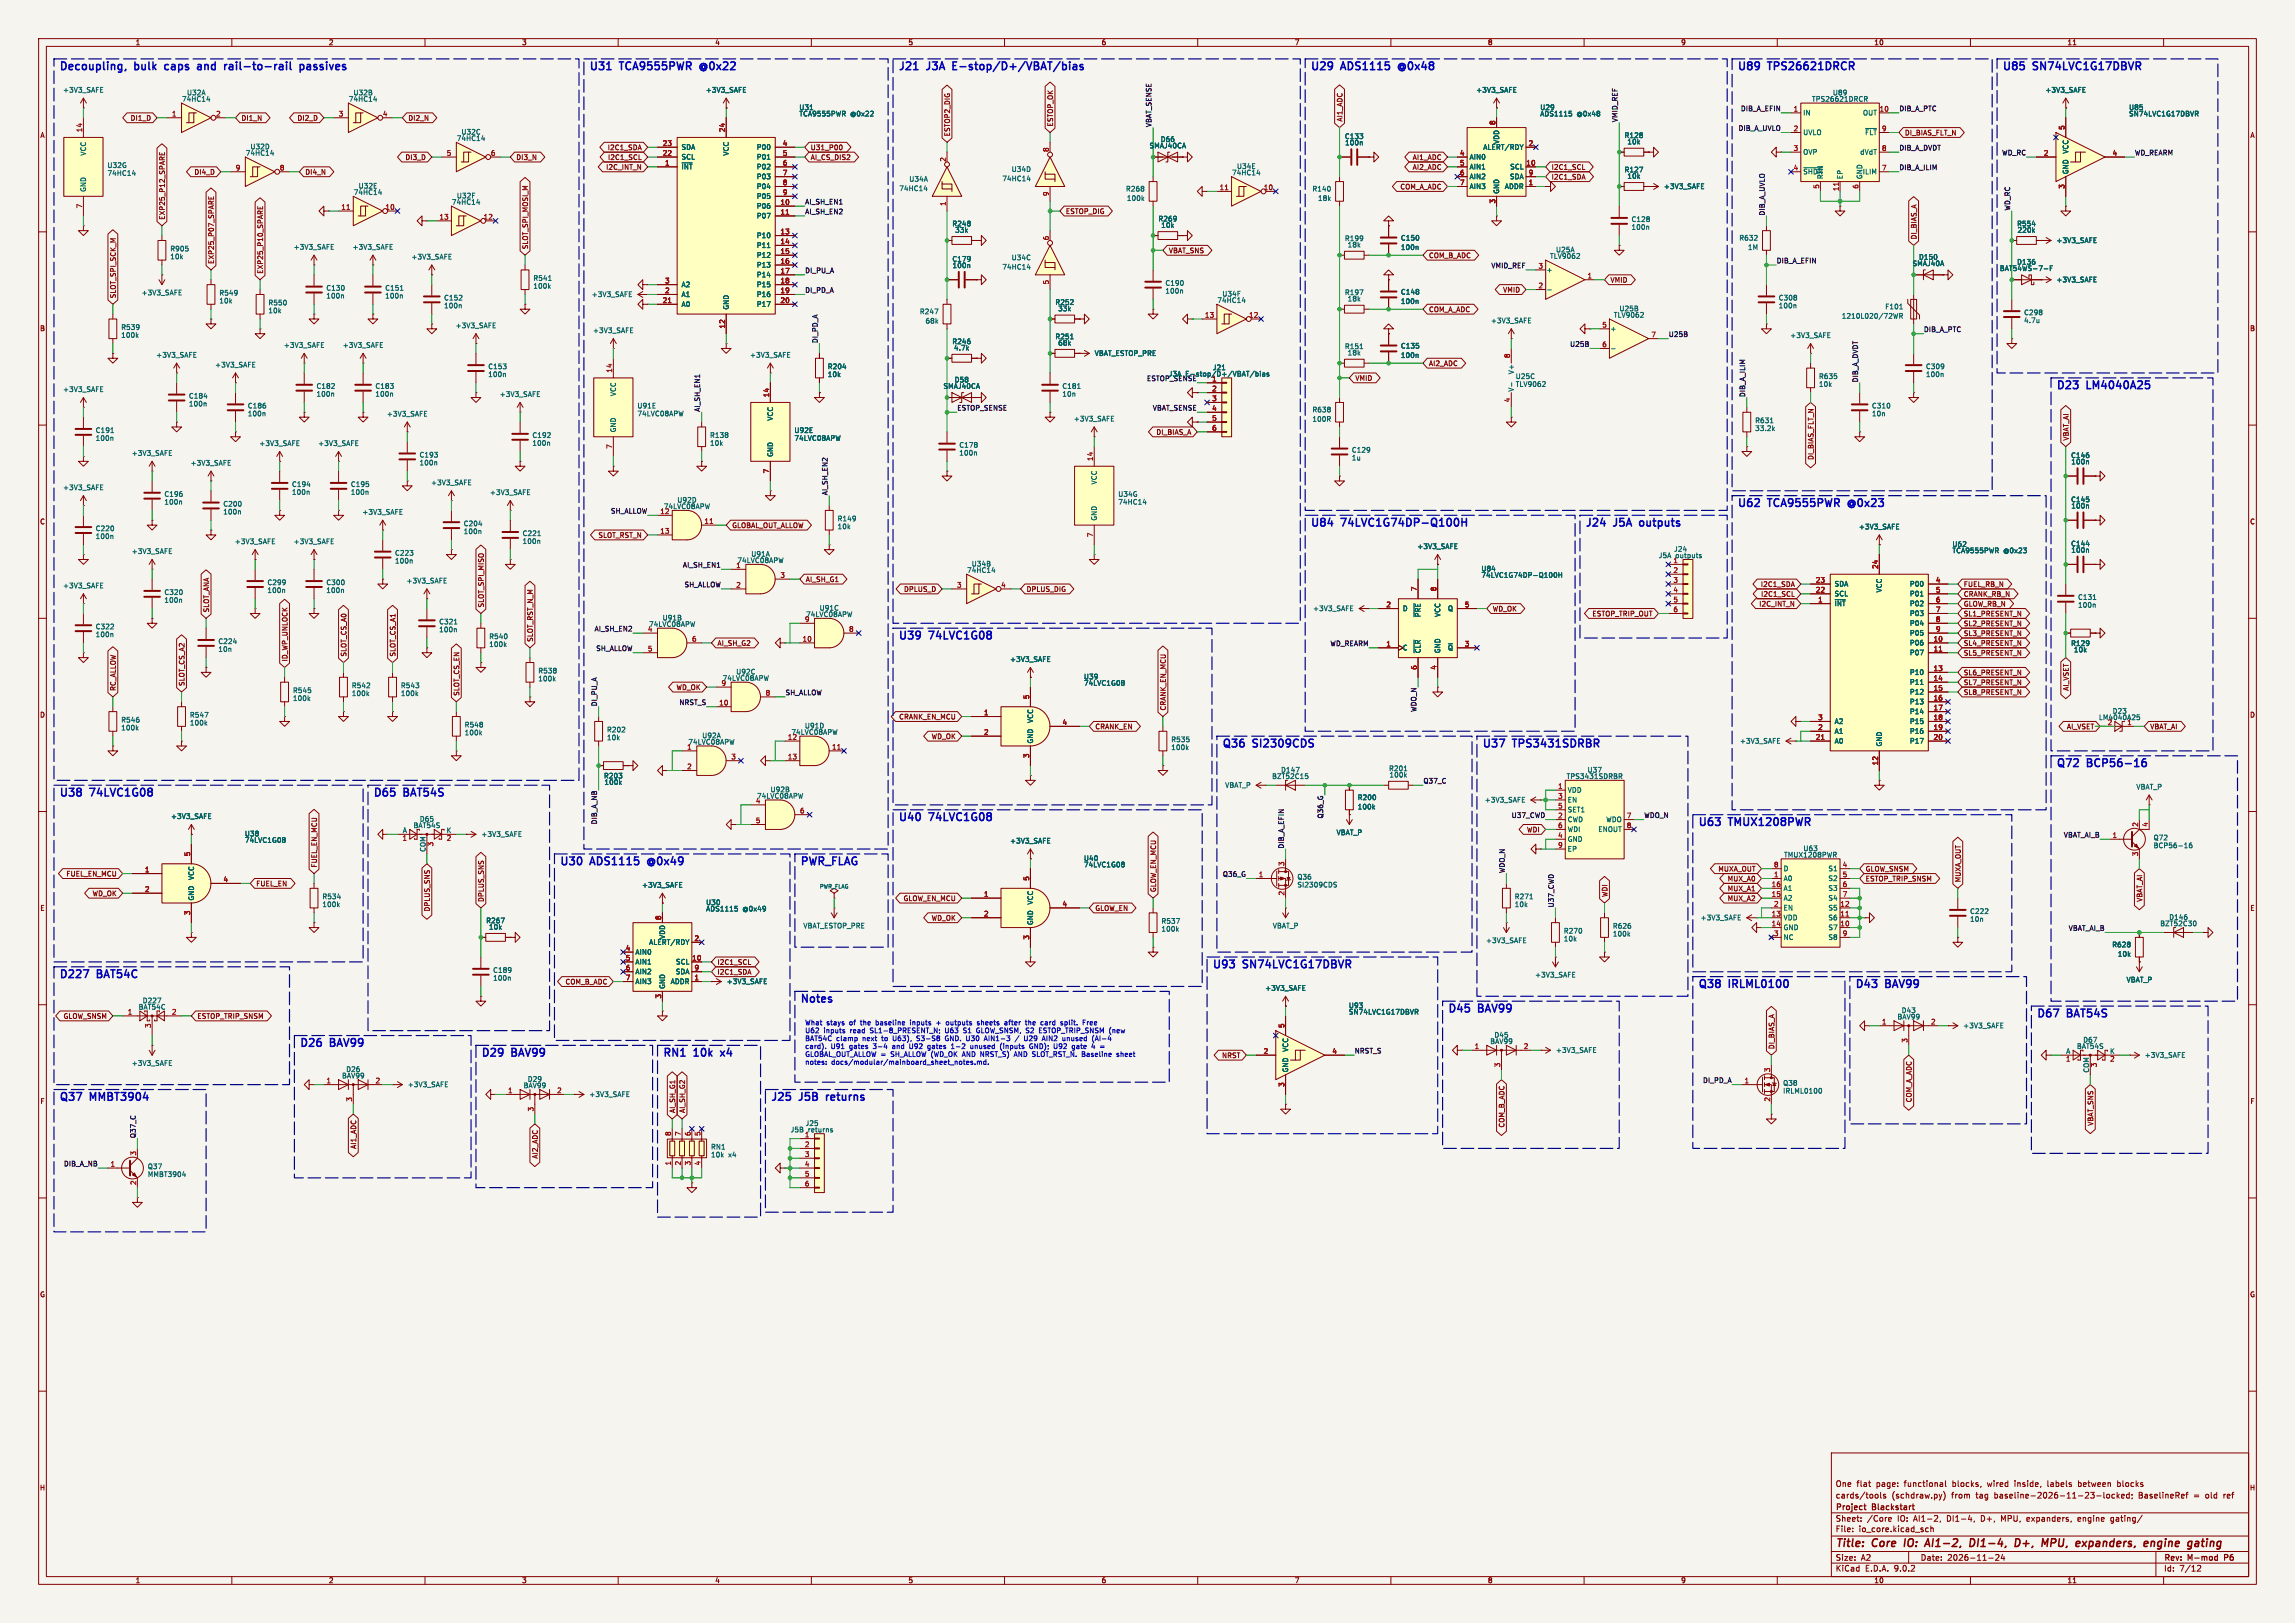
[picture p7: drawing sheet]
<svg xmlns="http://www.w3.org/2000/svg" width="594mm" height="420mm" viewBox="0 0 594 420" stroke-linecap="round" stroke-linejoin="round" font-family="sans-serif">
<defs><g id="words">
<g font-size="2.8" fill="#0000c2">
<text x="15.2" y="18.3">Decoupling,</text>
<text x="35" y="18.3">bulk</text>
<text x="43.6" y="18.3">caps</text>
<text x="52.9" y="18.3">and</text>
<text x="60.6" y="18.3">rail-to-rail</text>
<text x="81" y="18.3">passives</text>
<text x="152.4" y="18.3">U31</text>
<text x="160.6" y="18.3">TCA9555PWR</text>
<text x="182.1" y="18.3">@0x22</text>
<text x="232.4" y="18.3">J21</text>
<text x="240.1" y="18.3">J3A</text>
<text x="247.5" y="18.3">E-stop/D+/VBAT/bias</text>
<text x="339.1" y="18.3">U29</text>
<text x="347.3" y="18.3">ADS1115</text>
<text x="362.9" y="18.3">@0x48</text>
<text x="449.6" y="18.3">U89</text>
<text x="457.8" y="18.3">TPS26621DRCR</text>
<text x="518.2" y="18.3">U85</text>
<text x="526.4" y="18.3">SN74LVC1G17DBVR</text>
<text x="532.1" y="100.8">D23</text>
<text x="540.3" y="100.8">LM4040A25</text>
<text x="449.6" y="131.3">U62</text>
<text x="457.8" y="131.3">TCA9555PWR</text>
<text x="479.3" y="131.3">@0x23</text>
<text x="339.1" y="136.4">U84</text>
<text x="347.3" y="136.4">74LVC1G74DP-Q100H</text>
<text x="410.2" y="136.4">J24</text>
<text x="417.9" y="136.4">J5A</text>
<text x="425.3" y="136.4">outputs</text>
<text x="232.4" y="165.6">U39</text>
<text x="240.6" y="165.6">74LVC1G08</text>
<text x="316.2" y="193.6">Q36</text>
<text x="324.5" y="193.6">SI2309CDS</text>
<text x="383.5" y="193.6">U37</text>
<text x="391.8" y="193.6">TPS3431SDRBR</text>
<text x="532.1" y="198.6">Q72</text>
<text x="540.4" y="198.6">BCP56-16</text>
<text x="15.2" y="206.3">U38</text>
<text x="23.5" y="206.3">74LVC1G08</text>
<text x="96.5" y="206.3">D65</text>
<text x="104.7" y="206.3">BAT54S</text>
<text x="232.4" y="212.6">U40</text>
<text x="240.6" y="212.6">74LVC1G08</text>
<text x="439.4" y="213.9">U63</text>
<text x="447.6" y="213.9">TMUX1208PWR</text>
<text x="144.8" y="224">U30</text>
<text x="153" y="224">ADS1115</text>
<text x="168.6" y="224">@0x49</text>
<text x="207" y="224">PWR_FLAG</text>
<text x="313.7" y="250.7">U93</text>
<text x="321.9" y="250.7">SN74LVC1G17DBVR</text>
<text x="15.2" y="253.2">D227</text>
<text x="25.3" y="253.2">BAT54C</text>
<text x="439.4" y="255.8">Q38</text>
<text x="447.6" y="255.8">IRLML0100</text>
<text x="480.1" y="255.8">D43</text>
<text x="488.2" y="255.8">BAV99</text>
<text x="207" y="259.6">Notes</text>
<text x="374.6" y="262.1">D45</text>
<text x="382.8" y="262.1">BAV99</text>
<text x="527" y="263.4">D67</text>
<text x="535.2" y="263.4">BAT54S</text>
<text x="77.5" y="271">D26</text>
<text x="85.6" y="271">BAV99</text>
<text x="124.5" y="273.6">D29</text>
<text x="132.6" y="273.6">BAV99</text>
<text x="171.4" y="273.6">RN1</text>
<text x="179.8" y="273.6">10k</text>
<text x="187.5" y="273.6">x4</text>
<text x="15.2" y="285">Q37</text>
<text x="23.5" y="285">MMBT3904</text>
<text x="199.4" y="285">J25</text>
<text x="207" y="285">J5B</text>
<text x="214.8" y="285">returns</text>
</g>
<g font-size="2.8" fill="#840000">
<text x="475" y="400.9">Title:</text>
<text x="484.7" y="400.9">Core</text>
<text x="493.7" y="400.9">IO:</text>
<text x="500.1" y="400.9">AI1-2,</text>
<text x="512.3" y="400.9">DI1-4,</text>
<text x="524.8" y="400.9">D+,</text>
<text x="532.6" y="400.9">MPU,</text>
<text x="542.2" y="400.9">expanders,</text>
<text x="560.6" y="400.9">engine</text>
<text x="572.8" y="400.9">gating</text>
</g>
<g font-size="2.1" fill="#840000">
<text x="475" y="388">cards/tools</text>
<text x="475" y="385">One</text>
<text x="480.5" y="385">flat</text>
<text x="485.7" y="385">page:</text>
<text x="489.6" y="388">(schdraw.py)</text>
<text x="493" y="385">functional</text>
<text x="505.2" y="388">from</text>
<text x="505.6" y="385">blocks,</text>
<text x="511.6" y="388">tag</text>
<text x="514.9" y="385">wired</text>
<text x="516.5" y="388">baseline-2026-11-23-locked;</text>
<text x="522" y="385">inside,</text>
<text x="530.7" y="385">labels</text>
<text x="538.8" y="385">between</text>
<text x="549.1" y="385">blocks</text>
<text x="554" y="388">BaselineRef</text>
<text x="568.4" y="388">=</text>
<text x="571.6" y="388">old</text>
<text x="576.4" y="388">ref</text>
<text x="475" y="394">Sheet:</text>
<text x="475" y="391.2">Project</text>
<text x="483.2" y="394">/Core</text>
<text x="484.7" y="391.2">Blackstart</text>
<text x="491.2" y="394">IO:</text>
<text x="495.5" y="394">AI1-2,</text>
<text x="504.2" y="394">DI1-4,</text>
<text x="513.1" y="394">D+,</text>
<text x="518.5" y="394">MPU,</text>
<text x="525.3" y="394">expanders,</text>
<text x="538.7" y="394">engine</text>
<text x="547.3" y="394">gating/</text>
<text x="475" y="396.7">File:</text>
<text x="481.1" y="396.7">io_core.kicad_sch</text>
<text x="475" y="406.9">KiCad</text>
<text x="475" y="404.1">Size:</text>
<text x="481.7" y="404.1">A2</text>
<text x="482.7" y="406.9">E.D.A.</text>
<text x="490.3" y="406.9">9.0.2</text>
<text x="497" y="404.1">Date:</text>
<text x="504" y="404.1">2026-11-24</text>
<text x="560" y="404.3">Rev:</text>
<text x="560" y="406.9">Id:</text>
<text x="564.1" y="406.9">7/12</text>
<text x="566.4" y="404.3">M-mod</text>
<text x="576.4" y="404.3">P6</text>
</g>
<g font-size="1.8" fill="#840000">
<text x="35" y="11.9">1</text>
<text x="85" y="11.9">2</text>
<text x="135" y="11.9">3</text>
<text x="185" y="11.9">4</text>
<text x="235" y="11.9">5</text>
<text x="285" y="11.9">6</text>
<text x="335" y="11.9">7</text>
<text x="385" y="11.9">8</text>
<text x="435" y="11.9">9</text>
<text x="485" y="11.9">10</text>
<text x="535" y="11.9">11</text>
<text x="10.3" y="35.9">A</text>
<text x="33.7" y="31.4">DI1_D</text>
<text x="62.4" y="31.4">DI1_N</text>
<text x="76.9" y="31.4">DI2_D</text>
<text x="105.6" y="31.4">DI2_N</text>
<text x="246.1" y="35.4" transform="rotate(-90 246.1 35.4)">ESTOP2_DIG</text>
<text x="272.7" y="32.9" transform="rotate(-90 272.7 32.9)">ESTOP_OK</text>
<text x="347.7" y="31.6" transform="rotate(-90 347.7 31.6)">AI1_ADC</text>
<text x="492.9" y="35.2">DI_BIAS_FLT_N</text>
<text x="582.3" y="35.9">A</text>
<text x="104.8" y="41.6">DI3_D</text>
<text x="133.5" y="41.6">DI3_N</text>
<text x="157.2" y="39.1">I2C1_SDA</text>
<text x="157.2" y="41.6">I2C1_SCL</text>
<text x="209.7" y="41.6">AI_CS_DIS2</text>
<text x="209.7" y="39.1">U31_P00</text>
<text x="365.5" y="41.6">AI1_ADC</text>
<text x="50.2" y="45.4">DI4_D</text>
<text x="78.9" y="45.4">DI4_N</text>
<text x="156.8" y="44.1">I2C_INT_N</text>
<text x="365.5" y="44.1">AI2_ADC</text>
<text x="401.5" y="46.7">I2C1_SDA</text>
<text x="401.5" y="44.1">I2C1_SCL</text>
<text x="362.3" y="49.2">COM_A_ADC</text>
<text x="42.9" y="57" transform="rotate(-90 42.9 57)">EXP25_P12_SPARE</text>
<text x="275.7" y="55.6">ESTOP_DIG</text>
<text x="136.8" y="64.6" transform="rotate(-90 136.8 64.6)">SLOT_SPI_MOSI_M</text>
<text x="302.4" y="65.7">VBAT_SNS</text>
<text x="496.3" y="62.1" transform="rotate(-90 496.3 62.1)">DI_BIAS_A</text>
<text x="55.6" y="68.4" transform="rotate(-90 55.6 68.4)">EXP25_P07_SPARE</text>
<text x="68.3" y="71" transform="rotate(-90 68.3 71)">EXP25_P10_SPARE</text>
<text x="369.7" y="67">COM_B_ADC</text>
<text x="30.2" y="77.3" transform="rotate(-90 30.2 77.3)">SLOT_SPI_SCK_M</text>
<text x="388.9" y="75.9">VMID</text>
<text x="416.7" y="73.3">VMID</text>
<text x="369.7" y="81">COM_A_ADC</text>
<text x="10.3" y="85.9">B</text>
<text x="582.3" y="85.9">B</text>
<text x="369.7" y="94.9">AI2_ADC</text>
<text x="350.7" y="98.7">VMID</text>
<text x="299.2" y="112.7">DI_BIAS_A</text>
<text x="469.6" y="119.1" transform="rotate(-90 469.6 119.1)">DI_BIAS_FLT_N</text>
<text x="535.6" y="114.1" transform="rotate(-90 535.6 114.1)">VBAT_AI</text>
<text x="10.3" y="135.9">C</text>
<text x="189.4" y="136.8">GLOBAL_OUT_ALLOW</text>
<text x="582.3" y="135.9">C</text>
<text x="154.8" y="139.4">SLOT_RST_N</text>
<text x="208.4" y="150.8">AI_SH_G1</text>
<text x="233.9" y="153.4">DPLUS_D</text>
<text x="265.6" y="153.4">DPLUS_DIG</text>
<text x="455.6" y="152.1">I2C1_SDA</text>
<text x="455.7" y="154.6">I2C1_SCL</text>
<text x="508.2" y="154.6">CRANK_RB_N</text>
<text x="508.2" y="152.1">FUEL_RB_N</text>
<text x="54.3" y="158.6" transform="rotate(-90 54.3 158.6)">SLOT_ANA</text>
<text x="125.4" y="157.3" transform="rotate(-90 125.4 157.3)">SLOT_SPI_MISO</text>
<text x="386.2" y="158.4">WD_OK</text>
<text x="412" y="159.7">ESTOP_TRIP_OUT</text>
<text x="455.2" y="157.2">I2C_INT_N</text>
<text x="508.2" y="159.7">SL1_PRESENT_N</text>
<text x="508.2" y="157.2">GLOW_RB_N</text>
<text x="138.1" y="166.2" transform="rotate(-90 138.1 166.2)">SLOT_RST_N_M</text>
<text x="185.6" y="167.3">AI_SH_G2</text>
<text x="508.2" y="164.8">SL3_PRESENT_N</text>
<text x="508.2" y="167.3">SL4_PRESENT_N</text>
<text x="508.2" y="162.2">SL2_PRESENT_N</text>
<text x="74.6" y="171.3" transform="rotate(-90 74.6 171.3)">ID_WP_UNLOCK</text>
<text x="89.9" y="170" transform="rotate(-90 89.9 170)">SLOT_CS_A0</text>
<text x="102.6" y="170" transform="rotate(-90 102.6 170)">SLOT_CS_A1</text>
<text x="508.2" y="169.9">SL5_PRESENT_N</text>
<text x="30.2" y="178.9" transform="rotate(-90 30.2 178.9)">RC_ALLOW</text>
<text x="47.9" y="177.6" transform="rotate(-90 47.9 177.6)">SLOT_CS_A2</text>
<text x="175" y="178.8">WD_OK</text>
<text x="508.2" y="177.5">SL7_PRESENT_N</text>
<text x="508.2" y="174.9">SL6_PRESENT_N</text>
<text x="535.6" y="178.9" transform="rotate(-90 535.6 178.9)">AI_VSET</text>
<text x="10.3" y="185.9">D</text>
<text x="119.1" y="180.2" transform="rotate(-90 119.1 180.2)">SLOT_CS_EN</text>
<text x="301.9" y="184" transform="rotate(-90 301.9 184)">CRANK_EN_MCU</text>
<text x="508.2" y="180">SL8_PRESENT_N</text>
<text x="582.3" y="185.9">D</text>
<text x="232.6" y="186.4">CRANK_EN_MCU</text>
<text x="241" y="191.5">WD_OK</text>
<text x="283.4" y="188.9">CRANK_EN</text>
<text x="534.9" y="188.9">AI_VSET</text>
<text x="556.4" y="188.9">VBAT_AI</text>
<text x="395.1" y="215.6">WDI</text>
<text x="17.1" y="227">FUEL_EN_MCU</text>
<text x="82.2" y="224.6" transform="rotate(-90 82.2 224.6)">FUEL_EN_MCU</text>
<text x="444.6" y="225.7">MUXA_OUT</text>
<text x="482.8" y="225.7">GLOW_SNSM</text>
<text x="23.8" y="232.1">WD_OK</text>
<text x="66.2" y="229.6">FUEL_EN</text>
<text x="125.4" y="233.5" transform="rotate(-90 125.4 233.5)">DPLUS_SNS</text>
<text x="233.7" y="233.4">GLOW_EN_MCU</text>
<text x="299.4" y="231" transform="rotate(-90 299.4 231)">GLOW_EN_MCU</text>
<text x="416.2" y="232.3" transform="rotate(-90 416.2 232.3)">WDI</text>
<text x="447" y="230.8">MUX_A1</text>
<text x="447" y="233.4">MUX_A2</text>
<text x="447" y="228.3">MUX_A0</text>
<text x="482.8" y="228.3">ESTOP_TRIP_SNSM</text>
<text x="507.7" y="228.4" transform="rotate(-90 507.7 228.4)">MUXA_OUT</text>
<text x="554.7" y="233.5" transform="rotate(-90 554.7 233.5)">VBAT_AI</text>
<text x="10.3" y="235.9">E</text>
<text x="111.4" y="236" transform="rotate(-90 111.4 236)">DPLUS_SNS</text>
<text x="241" y="238.4">WD_OK</text>
<text x="283.4" y="235.9">GLOW_EN</text>
<text x="582.3" y="235.9">E</text>
<text x="185.6" y="249.9">I2C1_SCL</text>
<text x="146.2" y="255">COM_B_ADC</text>
<text x="185.6" y="252.4">I2C1_SDA</text>
<text x="16.3" y="263.8">GLOW_SNSM</text>
<text x="51" y="263.8">ESTOP_TRIP_SNSM</text>
<text x="316.2" y="274">NRST</text>
<text x="459.4" y="271.6" transform="rotate(-90 459.4 271.6)">DI_BIAS_A</text>
<text x="10.3" y="285.9">F</text>
<text x="495" y="285.4" transform="rotate(-90 495 285.4)">COM_A_ADC</text>
<text x="582.3" y="285.9">F</text>
<text x="174.9" y="288.1" transform="rotate(-90 174.9 288.1)">AI_SH_G1</text>
<text x="177.5" y="288.1" transform="rotate(-90 177.5 288.1)">AI_SH_G2</text>
<text x="389.6" y="291.9" transform="rotate(-90 389.6 291.9)">COM_B_ADC</text>
<text x="542" y="291.4" transform="rotate(-90 542 291.4)">VBAT_SNS</text>
<text x="92.4" y="297.4" transform="rotate(-90 92.4 297.4)">AI1_ADC</text>
<text x="139.4" y="300" transform="rotate(-90 139.4 300)">AI2_ADC</text>
<text x="10.3" y="335.9">G</text>
<text x="582.3" y="335.9">G</text>
<text x="10.2" y="385.9">H</text>
<text x="582.2" y="385.9">H</text>
<text x="35" y="409.9">1</text>
<text x="85" y="409.9">2</text>
<text x="135" y="409.9">3</text>
<text x="185" y="409.9">4</text>
<text x="235" y="409.9">5</text>
<text x="285" y="409.9">6</text>
<text x="335" y="409.9">7</text>
<text x="385" y="409.9">8</text>
<text x="435" y="409.9">9</text>
<text x="485" y="409.9">10</text>
<text x="535" y="409.9">11</text>
</g>
<g font-size="1.8" fill="#006464">
<text x="16.2" y="24.2">+3V3_SAFE</text>
<text x="47" y="26.5">74HC14</text>
<text x="48.3" y="24.9">U32A</text>
<text x="90.2" y="26.5">74HC14</text>
<text x="91.4" y="24.9">U32B</text>
<text x="182.6" y="24.2">+3V3_SAFE</text>
<text x="206.8" y="28.7">U31</text>
<text x="382" y="24.2">+3V3_SAFE</text>
<text x="398.5" y="28.7">U29</text>
<text x="468.9" y="26.5">TPS26621DRCR</text>
<text x="474.3" y="24.9">U89</text>
<text x="529.3" y="24.2">+3V3_SAFE</text>
<text x="550.9" y="28.7">U85</text>
<text x="119.3" y="35">U32C</text>
<text x="206.8" y="30.3">TCA9555PWR</text>
<text x="220.1" y="30.3">@0x22</text>
<text x="398.5" y="30.3">ADS1115</text>
<text x="408.1" y="30.3">@0x48</text>
<text x="420.4" y="35.9">R128</text>
<text x="466.6" y="30.1">IN</text>
<text x="466.6" y="35.2">UVLO</text>
<text x="482.1" y="30.1">OUT</text>
<text x="482.6" y="35.2">~{FLT}</text>
<text x="550.9" y="30.3">SN74LVC1G17DBVR</text>
<text x="22.5" y="40.4" transform="rotate(-90 22.5 40.4)">VCC</text>
<text x="63.5" y="40.5">74HC14</text>
<text x="64.7" y="38.8">U32D</text>
<text x="118.1" y="36.7">74HC14</text>
<text x="176.3" y="39">SDA</text>
<text x="176.3" y="41.5">SCL</text>
<text x="188.8" y="40.4" transform="rotate(-90 188.8 40.4)">VCC</text>
<text x="195.8" y="39">P00</text>
<text x="195.8" y="41.5">P01</text>
<text x="297.4" y="38.6">SMAJ40CA</text>
<text x="300.3" y="36.9">D66</text>
<text x="348" y="36.2">C133</text>
<text x="348" y="37.8">100n</text>
<text x="380.2" y="41.5">AIN0</text>
<text x="383.8" y="39">ALERT/RDY</text>
<text x="388.2" y="37.4" transform="rotate(-90 388.2 37.4)">VDD</text>
<text x="421.1" y="37.6">10k</text>
<text x="466.6" y="40.2">OVP</text>
<text x="481.3" y="40.2">dVdT</text>
<text x="535.5" y="39.9" transform="rotate(-90 535.5 39.9)">VCC</text>
<text x="27.7" y="43.7">U32G</text>
<text x="27.7" y="45.7">74HC14</text>
<text x="176.3" y="44">~{INT}</text>
<text x="195.8" y="44">P02</text>
<text x="195.8" y="46.6">P03</text>
<text x="235.2" y="47.2">U34A</text>
<text x="259.3" y="47.1">74HC14</text>
<text x="261.7" y="44.7">U34D</text>
<text x="318.8" y="45.6">74HC14</text>
<text x="320" y="43.9">U34E</text>
<text x="380.2" y="44">AIN1</text>
<text x="380.2" y="46.6">AIN2</text>
<text x="390.7" y="46.6">SDA</text>
<text x="390.8" y="44">SCL</text>
<text x="420.4" y="44.8">R127</text>
<text x="421.1" y="46.5">10k</text>
<text x="466.6" y="45.3">~{SHDN}</text>
<text x="472" y="46.5" transform="rotate(-90 472 46.5)">RTN</text>
<text x="477.1" y="46.5" transform="rotate(-90 477.1 46.5)">EP</text>
<text x="482" y="45.3">ILIM</text>
<text x="482.2" y="46.5" transform="rotate(-90 482.2 46.5)">GND</text>
<text x="535.5" y="45.2" transform="rotate(-90 535.5 45.2)">GND</text>
<text x="22.5" y="49.8" transform="rotate(-90 22.5 49.8)">GND</text>
<text x="91.4" y="50.6">74HC14</text>
<text x="92.7" y="49">U32E</text>
<text x="116.8" y="53.2">74HC14</text>
<text x="118.1" y="51.5">U32F</text>
<text x="195.8" y="49.1">P04</text>
<text x="195.8" y="51.7">P05</text>
<text x="232.6" y="49.6">74HC14</text>
<text x="291.3" y="49.8">R268</text>
<text x="291.5" y="52.2">100k</text>
<text x="339.6" y="49.8">R140</text>
<text x="341" y="52.2">18k</text>
<text x="380.2" y="49.1">AIN3</text>
<text x="388.2" y="50.3" transform="rotate(-90 388.2 50.3)">GND</text>
<text x="389.4" y="49.1">ADDR</text>
<text x="430.5" y="49.1">+3V3_SAFE</text>
<text x="195.8" y="54.2">P06</text>
<text x="195.8" y="56.7">P07</text>
<text x="246.4" y="58.8">R248</text>
<text x="299.7" y="57.5">R269</text>
<text x="300.4" y="59.2">10k</text>
<text x="422.2" y="57.6">C128</text>
<text x="422.2" y="59.7">100n</text>
<text x="522" y="58.8">R554</text>
<text x="44" y="65.3">R905</text>
<text x="75.9" y="64.8">+3V3_SAFE</text>
<text x="91.1" y="64.8">+3V3_SAFE</text>
<text x="195.8" y="61.8">P10</text>
<text x="195.8" y="64.4">P11</text>
<text x="247.1" y="60.4">33k</text>
<text x="348" y="62.6">R199</text>
<text x="348.7" y="64.2">18k</text>
<text x="362.5" y="62.5">C150</text>
<text x="362.5" y="64.9">100n</text>
<text x="402.6" y="65.5">U25A</text>
<text x="450.1" y="62.5">R632</text>
<text x="452.3" y="64.9">1M</text>
<text x="522.1" y="60.4">220k</text>
<text x="532.1" y="63.1">+3V3_SAFE</text>
<text x="44" y="67.3">10k</text>
<text x="106.4" y="67.3">+3V3_SAFE</text>
<text x="195.8" y="66.9">P12</text>
<text x="195.8" y="69.4">P13</text>
<text x="195.8" y="72">P14</text>
<text x="246.4" y="67.9">C179</text>
<text x="246.4" y="69.6">100n</text>
<text x="259.3" y="70">74HC14</text>
<text x="261.7" y="67.5">U34C</text>
<text x="400.2" y="70.7">+</text>
<text x="401.1" y="67.2">TLV9062</text>
<text x="494.9" y="69.1">SMAJ40A</text>
<text x="496.6" y="67.4">D150</text>
<text x="517.5" y="70.3">BAT54WS-7-F</text>
<text x="522" y="68.7">D136</text>
<text x="36.5" y="76.6">+3V3_SAFE</text>
<text x="56.7" y="76.7">R549</text>
<text x="84.3" y="75.4">C130</text>
<text x="84.3" y="77.4">100n</text>
<text x="99.6" y="75.4">C151</text>
<text x="99.6" y="77.4">100n</text>
<text x="114.8" y="78">C152</text>
<text x="137.9" y="72.9">R541</text>
<text x="137.9" y="74.9">100k</text>
<text x="153" y="77.1">+3V3_SAFE</text>
<text x="176.3" y="74.5">A2</text>
<text x="176.3" y="77.1">A1</text>
<text x="195.8" y="74.5">P15</text>
<text x="195.8" y="77.1">P16</text>
<text x="301.5" y="74.1">C190</text>
<text x="301.5" y="76.2">100n</text>
<text x="316.2" y="76.9">U34F</text>
<text x="348" y="76.6">R197</text>
<text x="362.5" y="76.4">C148</text>
<text x="460.3" y="78">C308</text>
<text x="532.1" y="73.3">+3V3_SAFE</text>
<text x="56.7" y="78.7">10k</text>
<text x="69.4" y="79.2">R550</text>
<text x="69.4" y="81.3">10k</text>
<text x="114.8" y="80">100n</text>
<text x="176.3" y="79.6">A0</text>
<text x="188.8" y="80.3" transform="rotate(-90 188.8 80.3)">GND</text>
<text x="195.8" y="79.6">P17</text>
<text x="238" y="81.5">R247</text>
<text x="239.4" y="83.9">68k</text>
<text x="273" y="79.1">R252</text>
<text x="273.8" y="80.7">33k</text>
<text x="314.9" y="78.6">74HC14</text>
<text x="348.7" y="78.2">18k</text>
<text x="362.5" y="78.9">100n</text>
<text x="385.8" y="83.9">+3V3_SAFE</text>
<text x="417.6" y="82.4">TLV9062</text>
<text x="419" y="80.7">U25B</text>
<text x="460.3" y="80">100n</text>
<text x="476.6" y="82.7">1210L020/72WR</text>
<text x="487.8" y="80.2">F101</text>
<text x="523.8" y="81.8">C298</text>
<text x="523.8" y="83.8">4.7u</text>
<text x="31.3" y="85.6">R539</text>
<text x="31.3" y="87.6">100k</text>
<text x="117.8" y="85.1">+3V3_SAFE</text>
<text x="153.4" y="86.4">+3V3_SAFE</text>
<text x="246.4" y="89.3">R246</text>
<text x="273" y="88">R251</text>
<text x="273.8" y="89.6">68k</text>
<text x="416.7" y="86">+</text>
<text x="463.2" y="87.7">+3V3_SAFE</text>
<text x="40.3" y="92.7">+3V3_SAFE</text>
<text x="55.6" y="95.3">+3V3_SAFE</text>
<text x="73.3" y="90.2">+3V3_SAFE</text>
<text x="88.6" y="90.2">+3V3_SAFE</text>
<text x="126.2" y="95.7">C153</text>
<text x="194" y="92.7">+3V3_SAFE</text>
<text x="214.1" y="95.7">R204</text>
<text x="246.8" y="90.9">4.7k</text>
<text x="283.2" y="92.3">VBAT_ESTOP_PRE</text>
<text x="313.8" y="96">J21</text>
<text x="348" y="90.5">R151</text>
<text x="348.7" y="92.2">18k</text>
<text x="362.5" y="90.4">C135</text>
<text x="362.5" y="92.8">100n</text>
<text x="498.4" y="95.7">C309</text>
<text x="16.2" y="101.6">+3V3_SAFE</text>
<text x="81.8" y="100.8">C182</text>
<text x="97" y="100.8">C183</text>
<text x="126.2" y="97.8">100n</text>
<text x="214.1" y="97.8">10k</text>
<text x="244.1" y="100.8">SMAJ40CA</text>
<text x="247" y="99.2">D58</text>
<text x="274.8" y="100.8">C181</text>
<text x="296.7" y="98.7">ESTOP_SENSE</text>
<text x="302.4" y="97.6">J3A</text>
<text x="306.8" y="97.6">E-stop/D+/VBAT/bias</text>
<text x="392" y="101.5" transform="rotate(-90 392 101.5)">V-</text>
<text x="392" y="97" transform="rotate(-90 392 97)">V+</text>
<text x="392.2" y="98.3">U25C</text>
<text x="392.2" y="100.3">TLV9062</text>
<text x="470.7" y="98.3">R635</text>
<text x="470.7" y="100.3">10k</text>
<text x="498.4" y="97.8">100n</text>
<text x="48.8" y="103.4">C184</text>
<text x="48.8" y="105.4">100n</text>
<text x="64" y="105.9">C186</text>
<text x="64" y="107.9">100n</text>
<text x="81.8" y="102.8">100n</text>
<text x="97" y="102.8">100n</text>
<text x="100" y="108">+3V3_SAFE</text>
<text x="129.2" y="102.9">+3V3_SAFE</text>
<text x="159.6" y="102.6" transform="rotate(-90 159.6 102.6)">VCC</text>
<text x="164.9" y="105.9">U91E</text>
<text x="164.9" y="107.9">74LVC08APW</text>
<text x="274.8" y="102.8">10n</text>
<text x="339.6" y="106.9">R638</text>
<text x="484.4" y="105.9">C310</text>
<text x="484.4" y="107.9">10n</text>
<text x="24.6" y="112.2">C191</text>
<text x="137.7" y="113.5">C192</text>
<text x="159.6" y="112" transform="rotate(-90 159.6 112)">GND</text>
<text x="183.7" y="113.5">R138</text>
<text x="200.3" y="109" transform="rotate(-90 200.3 109)">VCC</text>
<text x="205.5" y="112.2">U92E</text>
<text x="277.8" y="109.3">+3V3_SAFE</text>
<text x="339.6" y="109.3">100R</text>
<text x="454.2" y="109.7">R631</text>
<text x="454.2" y="111.7">33.2k</text>
<text x="24.6" y="114.3">100n</text>
<text x="34" y="118.1">+3V3_SAFE</text>
<text x="67" y="115.6">+3V3_SAFE</text>
<text x="82.2" y="115.6">+3V3_SAFE</text>
<text x="108.5" y="118.6">C193</text>
<text x="137.7" y="115.5">100n</text>
<text x="183.7" y="115.5">10k</text>
<text x="200.3" y="118.4" transform="rotate(-90 200.3 118.4)">GND</text>
<text x="205.5" y="114.3">74LVC08APW</text>
<text x="248.2" y="116.1">C178</text>
<text x="248.2" y="118.1">100n</text>
<text x="349.8" y="117.3">C129</text>
<text x="349.8" y="119.4">1u</text>
<text x="535.9" y="118.7">C146</text>
<text x="49.2" y="120.7">+3V3_SAFE</text>
<text x="108.5" y="120.6">100n</text>
<text x="111.4" y="125.8">+3V3_SAFE</text>
<text x="284.1" y="125.5" transform="rotate(-90 284.1 125.5)">VCC</text>
<text x="536" y="120.4">100n</text>
<text x="16.2" y="127">+3V3_SAFE</text>
<text x="42.4" y="128.8">C196</text>
<text x="42.4" y="130.8">100n</text>
<text x="57.7" y="131.3">C200</text>
<text x="75.4" y="126.2">C194</text>
<text x="75.4" y="128.2">100n</text>
<text x="90.7" y="126.2">C195</text>
<text x="90.7" y="128.2">100n</text>
<text x="126.7" y="128.3">+3V3_SAFE</text>
<text x="171.7" y="131.9">74LVC08APW</text>
<text x="175.2" y="130.3">U92D</text>
<text x="289.3" y="128.8">U34G</text>
<text x="289.3" y="130.8">74HC14</text>
<text x="535.9" y="130.1">C145</text>
<text x="536" y="131.8">100n</text>
<text x="24.6" y="137.6">C220</text>
<text x="57.7" y="133.3">100n</text>
<text x="93.7" y="133.4">+3V3_SAFE</text>
<text x="119.9" y="136.4">C204</text>
<text x="216.7" y="135.1">R149</text>
<text x="216.7" y="137.1">10k</text>
<text x="284.1" y="134.9" transform="rotate(-90 284.1 134.9)">GND</text>
<text x="481" y="137.2">+3V3_SAFE</text>
<text x="24.6" y="139.7">100n</text>
<text x="34" y="143.5">+3V3_SAFE</text>
<text x="60.6" y="141">+3V3_SAFE</text>
<text x="75.9" y="141">+3V3_SAFE</text>
<text x="102.1" y="144">C223</text>
<text x="119.9" y="138.4">100n</text>
<text x="135.1" y="138.9">C221</text>
<text x="135.1" y="140.9">100n</text>
<text x="366.7" y="142.3">+3V3_SAFE</text>
<text x="433.2" y="143">J24</text>
<text x="505.2" y="141.7">U62</text>
<text x="505.2" y="143.4">TCA9555PWR</text>
<text x="518.5" y="143.4">@0x23</text>
<text x="535.9" y="141.6">C144</text>
<text x="536" y="143.2">100n</text>
<text x="102.1" y="146">100n</text>
<text x="190.7" y="145.9">74LVC08APW</text>
<text x="194.3" y="144.2">U91A</text>
<text x="250.2" y="148.4">74HC14</text>
<text x="251.4" y="146.8">U34B</text>
<text x="383.3" y="148.1">U84</text>
<text x="383.3" y="149.7">74LVC1G74DP-Q100H</text>
<text x="429.2" y="144.6">J5A</text>
<text x="433" y="145.8">1</text>
<text x="433.7" y="144.6">outputs</text>
<text x="16.2" y="152.4">+3V3_SAFE</text>
<text x="42.4" y="154.2">C320</text>
<text x="69.1" y="151.6">C299</text>
<text x="69.1" y="153.6">100n</text>
<text x="84.3" y="151.6">C300</text>
<text x="84.3" y="153.6">100n</text>
<text x="105.1" y="151.2">+3V3_SAFE</text>
<text x="474.7" y="152">SDA</text>
<text x="474.7" y="154.5">SCL</text>
<text x="487.3" y="153.4" transform="rotate(-90 487.3 153.4)">VCC</text>
<text x="494.2" y="152">P00</text>
<text x="494.2" y="154.5">P01</text>
<text x="537.7" y="155.4">C131</text>
<text x="42.4" y="156.2">100n</text>
<text x="113.5" y="161.8">C321</text>
<text x="171.4" y="160.8">U91B</text>
<text x="208.5" y="159.9">74LVC08APW</text>
<text x="212" y="158.2">U91C</text>
<text x="339.7" y="158.3">+3V3_SAFE</text>
<text x="363" y="158.3">D</text>
<text x="367.9" y="159.8" transform="rotate(-90 367.9 159.8)">~{PRE}</text>
<text x="373" y="159.8" transform="rotate(-90 373 159.8)">VCC</text>
<text x="374.6" y="158.3">Q</text>
<text x="474.7" y="157.1">~{INT}</text>
<text x="494.2" y="157.1">P02</text>
<text x="494.2" y="159.6">P03</text>
<text x="537.7" y="157.5">100n</text>
<text x="24.6" y="163">C322</text>
<text x="24.6" y="165.1">100n</text>
<text x="56.4" y="166.9">C224</text>
<text x="113.5" y="163.8">100n</text>
<text x="126.5" y="165.6">R540</text>
<text x="126.5" y="167.6">100k</text>
<text x="167.9" y="162.4">74LVC08APW</text>
<text x="494.2" y="162.2">P04</text>
<text x="494.2" y="164.7">P05</text>
<text x="494.2" y="167.2">P06</text>
<text x="535.9" y="167.4">R129</text>
<text x="56.4" y="168.9">10n</text>
<text x="261.3" y="171.5">+3V3_SAFE</text>
<text x="363" y="168.5">C</text>
<text x="367.9" y="169.2" transform="rotate(-90 367.9 169.2)">~{CLR}</text>
<text x="373" y="169.2" transform="rotate(-90 373 169.2)">GND</text>
<text x="374.6" y="168.5">~{Q}</text>
<text x="494.2" y="169.8">P07</text>
<text x="536.7" y="169">10k</text>
<text x="75.7" y="179.6">R545</text>
<text x="90.9" y="178.3">R542</text>
<text x="103.6" y="178.3">R543</text>
<text x="139.2" y="174.5">R538</text>
<text x="139.2" y="176.5">100k</text>
<text x="186.9" y="176.4">74LVC08APW</text>
<text x="190.4" y="174.7">U92C</text>
<text x="280.4" y="176">U39</text>
<text x="280.4" y="177.6">74LVC1G08</text>
<text x="494.2" y="174.9">P10</text>
<text x="494.2" y="177.4">P11</text>
<text x="494.2" y="179.9">P12</text>
<text x="49" y="185.9">R547</text>
<text x="75.7" y="181.6">100k</text>
<text x="90.9" y="180.3">100k</text>
<text x="103.6" y="180.3">100k</text>
<text x="494.2" y="182.5">P13</text>
<text x="494.2" y="185">P14</text>
<text x="546.7" y="184.9">D23</text>
<text x="31.3" y="187.2">R546</text>
<text x="31.3" y="189.2">100k</text>
<text x="49" y="187.9">100k</text>
<text x="120.2" y="188.4">R548</text>
<text x="120.2" y="190.5">100k</text>
<text x="157" y="189.7">R202</text>
<text x="157" y="191.7">10k</text>
<text x="181.6" y="191.2">U92A</text>
<text x="204.7" y="190.3">74LVC08APW</text>
<text x="208.2" y="188.7">U91D</text>
<text x="267.6" y="187.2" transform="rotate(-90 267.6 187.2)">VCC</text>
<text x="474.7" y="187.6">A2</text>
<text x="474.7" y="190.1">A1</text>
<text x="494.2" y="187.6">P15</text>
<text x="494.2" y="190.1">P16</text>
<text x="543.1" y="186.5">LM4040A25</text>
<text x="550.5" y="187.7">1</text>
<text x="178" y="192.9">74LVC08APW</text>
<text x="267.6" y="192.5" transform="rotate(-90 267.6 192.5)">GND</text>
<text x="303" y="192.3">R535</text>
<text x="303" y="194.3">100k</text>
<text x="450.2" y="192.6">+3V3_SAFE</text>
<text x="474.7" y="192.6">A0</text>
<text x="487.3" y="193.3" transform="rotate(-90 487.3 193.3)">GND</text>
<text x="494.2" y="192.6">P17</text>
<text x="156.2" y="201.7">R203</text>
<text x="156.3" y="203.3">100k</text>
<text x="329.1" y="201.8">BZT52C15</text>
<text x="331.5" y="200.1">D147</text>
<text x="359.4" y="199.7">R201</text>
<text x="359.5" y="201.4">100k</text>
<text x="405.4" y="201.8">TPS3431SDRBR</text>
<text x="410.8" y="200.1">U37</text>
<text x="195.8" y="206.9">74LVC08APW</text>
<text x="199.3" y="205.2">U92B</text>
<text x="317" y="204.1">VBAT_P</text>
<text x="351.3" y="207.2">R200</text>
<text x="351.3" y="209.7">100k</text>
<text x="384.2" y="207.9">+3V3_SAFE</text>
<text x="405.6" y="205.3">VDD</text>
<text x="405.6" y="207.9">EN</text>
<text x="552.8" y="204.5">VBAT_P</text>
<text x="44.1" y="212.1">+3V3_SAFE</text>
<text x="104.1" y="215.6">A</text>
<text x="106.9" y="214.5">BAT54S</text>
<text x="108.5" y="212.8">D65</text>
<text x="115.5" y="215.6">K</text>
<text x="405.6" y="210.4">SET1</text>
<text x="405.6" y="213">CWD</text>
<text x="405.6" y="215.5">WDI</text>
<text x="413.6" y="215.5">ENOUT</text>
<text x="415.6" y="213">WDO</text>
<text x="63.3" y="216.6">U38</text>
<text x="63.3" y="218.3">74LVC1G08</text>
<text x="110.2" y="220.6" transform="rotate(-90 110.2 220.6)">COM</text>
<text x="124.5" y="216.8">+3V3_SAFE</text>
<text x="261.3" y="218.5">+3V3_SAFE</text>
<text x="345.8" y="216.3">VBAT_P</text>
<text x="405.6" y="218">GND</text>
<text x="405.6" y="220.6">EP</text>
<text x="466.7" y="220.4">U63</text>
<text x="557.3" y="217.7">Q72</text>
<text x="557.3" y="219.7">BCP56-16</text>
<text x="50.4" y="227.9" transform="rotate(-90 50.4 227.9)">VCC</text>
<text x="280.4" y="223">U40</text>
<text x="280.4" y="224.6">74LVC1G08</text>
<text x="335.7" y="227.8">Q36</text>
<text x="461.5" y="225.7">D</text>
<text x="461.6" y="222.1">TMUX1208PWR</text>
<text x="473.1" y="225.7">S1</text>
<text x="50.4" y="233.2" transform="rotate(-90 50.4 233.2)">GND</text>
<text x="83.3" y="232.9">R534</text>
<text x="166.1" y="229.9">+3V3_SAFE</text>
<text x="335.7" y="229.8">SI2309CDS</text>
<text x="391.9" y="232.9">R271</text>
<text x="461.5" y="228.2">A0</text>
<text x="461.5" y="230.7">A1</text>
<text x="461.5" y="233.3">A2</text>
<text x="473.1" y="228.2">S2</text>
<text x="473.1" y="230.7">S3</text>
<text x="473.1" y="233.3">S4</text>
<text x="83.3" y="234.9">100k</text>
<text x="125.7" y="239.1">R267</text>
<text x="182.6" y="234.4">U30</text>
<text x="182.6" y="236.1">ADS1115</text>
<text x="192.2" y="236.1">@0x49</text>
<text x="267.6" y="239.5" transform="rotate(-90 267.6 239.5)">GND</text>
<text x="267.6" y="234.2" transform="rotate(-90 267.6 234.2)">VCC</text>
<text x="300.5" y="239.2">R537</text>
<text x="391.9" y="234.9">10k</text>
<text x="440.1" y="238.4">+3V3_SAFE</text>
<text x="461.5" y="235.8">EN</text>
<text x="461.5" y="238.4">VDD</text>
<text x="473.1" y="235.8">S5</text>
<text x="473.1" y="238.4">S6</text>
<text x="509.8" y="236.7">C222</text>
<text x="509.8" y="238.7">10n</text>
<text x="559" y="239.9">BZT52C30</text>
<text x="561.3" y="238.2">D146</text>
<text x="126.4" y="240.8">10k</text>
<text x="167.9" y="244.7">ALERT/RDY</text>
<text x="172.3" y="243.1" transform="rotate(-90 172.3 243.1)">VDD</text>
<text x="207.8" y="240.4">VBAT_ESTOP_PRE</text>
<text x="300.5" y="241.3">100k</text>
<text x="329.3" y="240.4">VBAT_P</text>
<text x="384.5" y="244.3">+3V3_SAFE</text>
<text x="404.6" y="241.8">R270</text>
<text x="404.6" y="243.8">10k</text>
<text x="417.3" y="240.5">R626</text>
<text x="417.3" y="242.5">100k</text>
<text x="461.5" y="240.9">GND</text>
<text x="461.5" y="243.4">NC</text>
<text x="473.1" y="240.9">S7</text>
<text x="473.1" y="243.4">S8</text>
<text x="546.6" y="245.3">R628</text>
<text x="127.5" y="251.9">C189</text>
<text x="164.3" y="247.2">AIN0</text>
<text x="164.3" y="249.8">AIN1</text>
<text x="174.9" y="249.8">SCL</text>
<text x="548" y="247.8">10k</text>
<text x="127.5" y="254">100n</text>
<text x="164.3" y="252.3">AIN2</text>
<text x="164.3" y="254.9">AIN3</text>
<text x="172.3" y="256" transform="rotate(-90 172.3 256)">GND</text>
<text x="173.5" y="254.9">ADDR</text>
<text x="174.8" y="252.3">SDA</text>
<text x="188" y="254.9">+3V3_SAFE</text>
<text x="327.3" y="256.6">+3V3_SAFE</text>
<text x="397.2" y="253.1">+3V3_SAFE</text>
<text x="550.3" y="254.4">VBAT_P</text>
<text x="35.8" y="261.5">BAT54C</text>
<text x="36.8" y="259.8">D227</text>
<text x="349" y="261.1">U93</text>
<text x="349" y="262.7">SN74LVC1G17DBVR</text>
<text x="492.1" y="262.4">D43</text>
<text x="386.7" y="268.7">D45</text>
<text x="491" y="264">BAV99</text>
<text x="508" y="266.3">+3V3_SAFE</text>
<text x="539.1" y="270">D67</text>
<text x="333.6" y="272.3" transform="rotate(-90 333.6 272.3)">VCC</text>
<text x="385.6" y="270.4">BAV99</text>
<text x="402.6" y="272.6">+3V3_SAFE</text>
<text x="534.7" y="272.8">A</text>
<text x="537.4" y="271.6">BAT54S</text>
<text x="546" y="272.8">K</text>
<text x="555" y="273.9">+3V3_SAFE</text>
<text x="34" y="276">+3V3_SAFE</text>
<text x="88.4" y="279.2">BAV99</text>
<text x="89.5" y="277.6">D26</text>
<text x="105.4" y="281.5">+3V3_SAFE</text>
<text x="135.4" y="281.8">BAV99</text>
<text x="136.5" y="280.1">D29</text>
<text x="333.6" y="277.6" transform="rotate(-90 333.6 277.6)">GND</text>
<text x="461.4" y="281.2">Q38</text>
<text x="540.8" y="277.7" transform="rotate(-90 540.8 277.7)">COM</text>
<text x="152.4" y="284.1">+3V3_SAFE</text>
<text x="461.4" y="283.2">IRLML0100</text>
<text x="204.5" y="293.2">J5B</text>
<text x="208.4" y="291.6">J25</text>
<text x="209.1" y="293.2">returns</text>
<text x="183.9" y="299.7">10k</text>
<text x="183.9" y="297.7">RN1</text>
<text x="188.5" y="299.7">x4</text>
<text x="38.1" y="302.7">Q37</text>
<text x="38.1" y="304.8">MMBT3904</text>
</g>
<g font-size="1.8" fill="#0f0f0f">
<text x="450.5" y="28.9">DIB_A_EFIN</text>
<text x="491.5" y="28.9">DIB_A_PTC</text>
<text x="298.1" y="33" transform="rotate(-90 298.1 33)">VBAT_SENSE</text>
<text x="418.8" y="31.8" transform="rotate(-90 418.8 31.8)">VMID_REF</text>
<text x="449.9" y="33.9">DIB_A_UVLO</text>
<text x="491.5" y="39">DIB_A_DVDT</text>
<text x="518.1" y="40.3">WD_RC</text>
<text x="552.4" y="40.3">WD_REARM</text>
<text x="491.5" y="44.1">DIB_A_ILIM</text>
<text x="208.3" y="53">AI_SH_EN1</text>
<text x="208.3" y="55.5">AI_SH_EN2</text>
<text x="456.9" y="55.9" transform="rotate(-90 456.9 55.9)">DIB_A_UVLO</text>
<text x="520.4" y="54.6" transform="rotate(-90 520.4 54.6)">WD_RC</text>
<text x="208.3" y="70.8">DI_PU_A</text>
<text x="385.9" y="69.5">VMID_REF</text>
<text x="459.7" y="68.2">DIB_A_EFIN</text>
<text x="208.3" y="75.9">DI_PD_A</text>
<text x="211.7" y="88.9" transform="rotate(-90 211.7 88.9)">DI_PD_A</text>
<text x="406.3" y="89.8">U25B</text>
<text x="431.8" y="87.3">U25B</text>
<text x="497.8" y="86">DIB_A_PTC</text>
<text x="481" y="99.1" transform="rotate(-90 481 99.1)">DIB_A_DVDT</text>
<text x="181.3" y="106.7" transform="rotate(-90 181.3 106.7)">AI_SH_EN1</text>
<text x="247.6" y="106.3">ESTOP_SENSE</text>
<text x="298.2" y="106.3">VBAT_SENSE</text>
<text x="451.8" y="102.9" transform="rotate(-90 451.8 102.9)">DIB_A_ILIM</text>
<text x="214.3" y="128.3" transform="rotate(-90 214.3 128.3)">AI_SH_EN2</text>
<text x="158" y="133">SH_ALLOW</text>
<text x="176.6" y="147">AI_SH_EN1</text>
<text x="177.1" y="152.1">SH_ALLOW</text>
<text x="153.8" y="163.5">AI_SH_EN2</text>
<text x="344.2" y="167.3">WD_REARM</text>
<text x="154.2" y="168.6">SH_ALLOW</text>
<text x="203.2" y="180">SH_ALLOW</text>
<text x="154.6" y="182.9" transform="rotate(-90 154.6 182.9)">DI_PU_A</text>
<text x="175.7" y="182.5">NRST_S</text>
<text x="366.7" y="184.4" transform="rotate(-90 366.7 184.4)">WDO_N</text>
<text x="368.3" y="202.9">Q37_C</text>
<text x="154.6" y="213.4" transform="rotate(-90 154.6 213.4)">DIB_A_NB</text>
<text x="342.6" y="211.9" transform="rotate(-90 342.6 211.9)">Q36_G</text>
<text x="391.1" y="211.7">U37_CWD</text>
<text x="425.4" y="211.7">WDO_N</text>
<text x="332.4" y="219.7" transform="rotate(-90 332.4 219.7)">DIB_A_EFIN</text>
<text x="534" y="216.8">VBAT_AI_B</text>
<text x="316.4" y="227">Q36_G</text>
<text x="389.5" y="226.1" transform="rotate(-90 389.5 226.1)">WDO_N</text>
<text x="402.2" y="234.9" transform="rotate(-90 402.2 234.9)">U37_CWD</text>
<text x="535.3" y="241">VBAT_AI_B</text>
<text x="350.5" y="272.7">NRST_S</text>
<text x="440.7" y="280.3">DI_PD_A</text>
<text x="35.2" y="294.6" transform="rotate(-90 35.2 294.6)">Q37_C</text>
<text x="16.4" y="301.9">DIB_A_NB</text>
</g>
<g font-size="1.8" fill="#a90000">
<text x="464.1" y="29">1</text>
<text x="486.4" y="29">10</text>
<text x="21.3" y="34.3" transform="rotate(-90 21.3 34.3)">14</text>
<text x="44.4" y="30.2">1</text>
<text x="55.8" y="30.2">2</text>
<text x="87.6" y="30.2">3</text>
<text x="99" y="30.2">4</text>
<text x="187.7" y="34.3" transform="rotate(-90 187.7 34.3)">24</text>
<text x="387.1" y="32.5" transform="rotate(-90 387.1 32.5)">8</text>
<text x="464.1" y="34">2</text>
<text x="487" y="34">9</text>
<text x="534.4" y="33.7" transform="rotate(-90 534.4 33.7)">5</text>
<text x="115.5" y="40.4">5</text>
<text x="126.9" y="40.4">6</text>
<text x="171.4" y="37.8">23</text>
<text x="171.4" y="40.4">22</text>
<text x="202.5" y="37.8">4</text>
<text x="202.5" y="40.4">5</text>
<text x="244.9" y="42" transform="rotate(-90 244.9 42)">2</text>
<text x="271.5" y="39.4" transform="rotate(-90 271.5 39.4)">8</text>
<text x="377.8" y="40.4">4</text>
<text x="395.5" y="37.8">2</text>
<text x="464.1" y="39.1">3</text>
<text x="487" y="39.1">8</text>
<text x="528.9" y="40.4">2</text>
<text x="546.7" y="40.4">4</text>
<text x="60.9" y="44.2">9</text>
<text x="72.3" y="44.2">8</text>
<text x="172" y="42.9">1</text>
<text x="202.5" y="42.9">6</text>
<text x="202.5" y="45.5">7</text>
<text x="377.8" y="42.9">5</text>
<text x="377.8" y="45.5">6</text>
<text x="394.9" y="42.9">10</text>
<text x="395.5" y="45.5">9</text>
<text x="464.1" y="44.2">4</text>
<text x="487" y="44.2">7</text>
<text x="201.9" y="53.1">10</text>
<text x="202.5" y="48">8</text>
<text x="202.5" y="50.5">9</text>
<text x="244.9" y="53.4" transform="rotate(-90 244.9 53.4)">1</text>
<text x="271.5" y="50.9" transform="rotate(-90 271.5 50.9)">9</text>
<text x="315.6" y="49.3">11</text>
<text x="327" y="49.3">10</text>
<text x="377.8" y="48">7</text>
<text x="387.1" y="52.8" transform="rotate(-90 387.1 52.8)">3</text>
<text x="395.5" y="48">1</text>
<text x="470.9" y="49" transform="rotate(-90 470.9 49)">5</text>
<text x="476" y="49.6" transform="rotate(-90 476 49.6)">11</text>
<text x="481.1" y="49" transform="rotate(-90 481.1 49)">6</text>
<text x="534.4" y="49" transform="rotate(-90 534.4 49)">3</text>
<text x="21.3" y="54" transform="rotate(-90 21.3 54)">7</text>
<text x="88.2" y="54.4">11</text>
<text x="99.7" y="54.4">10</text>
<text x="113.6" y="56.9">13</text>
<text x="125.1" y="56.9">12</text>
<text x="201.9" y="55.6">11</text>
<text x="201.9" y="60.7">13</text>
<text x="201.9" y="63.2">14</text>
<text x="201.9" y="65.8">15</text>
<text x="271.5" y="62.3" transform="rotate(-90 271.5 62.3)">6</text>
<text x="201.9" y="68.3">16</text>
<text x="201.9" y="70.9">17</text>
<text x="398.1" y="69.6">3</text>
<text x="172" y="73.4">3</text>
<text x="172" y="75.9">2</text>
<text x="201.9" y="73.4">18</text>
<text x="201.9" y="75.9">19</text>
<text x="271.5" y="73.7" transform="rotate(-90 271.5 73.7)">5</text>
<text x="398.1" y="74.7">2</text>
<text x="410.8" y="72.1">1</text>
<text x="171.4" y="78.5">21</text>
<text x="201.9" y="78.5">20</text>
<text x="311.7" y="82.3">13</text>
<text x="323.2" y="82.3">12</text>
<text x="187.7" y="85.1" transform="rotate(-90 187.7 85.1)">12</text>
<text x="414.6" y="84.8">5</text>
<text x="414.6" y="89.9">6</text>
<text x="427.3" y="87.4">7</text>
<text x="390.9" y="92.8" transform="rotate(-90 390.9 92.8)">8</text>
<text x="158.5" y="96.6" transform="rotate(-90 158.5 96.6)">14</text>
<text x="313.6" y="98.8">1</text>
<text x="313.6" y="101.3">2</text>
<text x="199.1" y="102.9" transform="rotate(-90 199.1 102.9)">14</text>
<text x="313.6" y="103.9">3</text>
<text x="313.6" y="106.4">4</text>
<text x="390.9" y="104.2" transform="rotate(-90 390.9 104.2)">4</text>
<text x="313.6" y="109">5</text>
<text x="313.6" y="111.5">6</text>
<text x="158.5" y="116.3" transform="rotate(-90 158.5 116.3)">7</text>
<text x="283" y="119.4" transform="rotate(-90 283 119.4)">14</text>
<text x="199.1" y="122.6" transform="rotate(-90 199.1 122.6)">7</text>
<text x="170.8" y="133.1">12</text>
<text x="182.2" y="135.6">11</text>
<text x="170.8" y="138.2">13</text>
<text x="283" y="139.1" transform="rotate(-90 283 139.1)">7</text>
<text x="190.4" y="147.1">1</text>
<text x="201.9" y="149.6">3</text>
<text x="433" y="148.3">2</text>
<text x="486.2" y="147.4" transform="rotate(-90 486.2 147.4)">24</text>
<text x="190.4" y="152.1">2</text>
<text x="247.6" y="152.1">3</text>
<text x="259" y="152.1">4</text>
<text x="366.8" y="153.1" transform="rotate(-90 366.8 153.1)">7</text>
<text x="371.9" y="153.1" transform="rotate(-90 371.9 153.1)">8</text>
<text x="433" y="150.9">3</text>
<text x="433" y="153.4">4</text>
<text x="433" y="156">5</text>
<text x="469.9" y="150.9">23</text>
<text x="469.9" y="153.4">22</text>
<text x="470.5" y="156">1</text>
<text x="500.9" y="150.9">4</text>
<text x="500.9" y="153.4">5</text>
<text x="500.9" y="156">6</text>
<text x="208.2" y="161">9</text>
<text x="358.7" y="157.2">2</text>
<text x="379" y="157.2">5</text>
<text x="433" y="158.5">6</text>
<text x="500.9" y="158.5">7</text>
<text x="500.9" y="161">8</text>
<text x="167.6" y="163.6">4</text>
<text x="179" y="166.1">6</text>
<text x="207.6" y="166.1">10</text>
<text x="219.6" y="163.6">8</text>
<text x="358.7" y="167.4">1</text>
<text x="379" y="167.4">3</text>
<text x="500.3" y="166.1">10</text>
<text x="500.9" y="163.6">9</text>
<text x="167.6" y="168.7">5</text>
<text x="366.8" y="173.4" transform="rotate(-90 366.8 173.4)">6</text>
<text x="371.9" y="173.4" transform="rotate(-90 371.9 173.4)">4</text>
<text x="500.3" y="168.7">11</text>
<text x="500.3" y="173.7">13</text>
<text x="186.6" y="177.5">9</text>
<text x="500.3" y="176.3">14</text>
<text x="500.3" y="178.8">15</text>
<text x="186" y="182.6">10</text>
<text x="198" y="180.1">8</text>
<text x="254.6" y="185.2">1</text>
<text x="266.4" y="181" transform="rotate(-90 266.4 181)">5</text>
<text x="500.3" y="181.4">16</text>
<text x="500.3" y="183.9">17</text>
<text x="203.8" y="191.5">12</text>
<text x="254.6" y="190.2">2</text>
<text x="274.9" y="187.7">4</text>
<text x="469.9" y="191.5">21</text>
<text x="470.5" y="186.4">3</text>
<text x="470.5" y="189">2</text>
<text x="500.3" y="186.4">18</text>
<text x="500.3" y="189">19</text>
<text x="500.3" y="191.5">20</text>
<text x="545.4" y="187.7">2</text>
<text x="177.7" y="194.1">1</text>
<text x="189.2" y="196.6">3</text>
<text x="203.8" y="196.6">13</text>
<text x="215.2" y="194.1">11</text>
<text x="266.4" y="196.3" transform="rotate(-90 266.4 196.3)">3</text>
<text x="177.7" y="199.1">2</text>
<text x="486.2" y="198.2" transform="rotate(-90 486.2 198.2)">12</text>
<text x="195.5" y="208">4</text>
<text x="403.2" y="204.2">1</text>
<text x="403.2" y="206.8">3</text>
<text x="403.2" y="209.3">5</text>
<text x="195.5" y="213.1">5</text>
<text x="206.9" y="210.6">6</text>
<text x="403.2" y="211.8">2</text>
<text x="403.2" y="214.4">6</text>
<text x="420.9" y="211.8">7</text>
<text x="420.9" y="214.4">8</text>
<text x="553.5" y="214.1" transform="rotate(-90 553.5 214.1)">2</text>
<text x="556" y="214.1" transform="rotate(-90 556 214.1)">4</text>
<text x="49.3" y="221.7" transform="rotate(-90 49.3 221.7)">5</text>
<text x="104.1" y="217.9">1</text>
<text x="112.5" y="219.1" transform="rotate(-90 112.5 219.1)">3</text>
<text x="115.5" y="217.9">2</text>
<text x="403.2" y="216.9">4</text>
<text x="403.2" y="219.5">9</text>
<text x="546.7" y="216.9">1</text>
<text x="553.5" y="221.7" transform="rotate(-90 553.5 221.7)">3</text>
<text x="37.4" y="225.8">1</text>
<text x="325.7" y="227.1">1</text>
<text x="332.5" y="224.2" transform="rotate(-90 332.5 224.2)">3</text>
<text x="459" y="224.5">8</text>
<text x="459" y="227.1">1</text>
<text x="476.8" y="224.5">4</text>
<text x="476.8" y="227.1">5</text>
<text x="37.4" y="230.9">2</text>
<text x="57.7" y="228.3">4</text>
<text x="254.6" y="232.2">1</text>
<text x="266.4" y="228" transform="rotate(-90 266.4 228)">5</text>
<text x="332.5" y="231.8" transform="rotate(-90 332.5 231.8)">2</text>
<text x="458.4" y="229.6">16</text>
<text x="458.4" y="232.2">15</text>
<text x="476.8" y="229.6">6</text>
<text x="476.8" y="232.2">7</text>
<text x="49.3" y="236.9" transform="rotate(-90 49.3 236.9)">3</text>
<text x="171.2" y="238.2" transform="rotate(-90 171.2 238.2)">8</text>
<text x="254.6" y="237.2">2</text>
<text x="274.9" y="234.7">4</text>
<text x="458.4" y="237.2">13</text>
<text x="458.4" y="239.8">14</text>
<text x="459" y="234.7">2</text>
<text x="476.2" y="234.7">12</text>
<text x="476.2" y="237.2">11</text>
<text x="476.2" y="239.8">10</text>
<text x="179.6" y="243.6">2</text>
<text x="266.4" y="243.3" transform="rotate(-90 266.4 243.3)">3</text>
<text x="459" y="242.3">3</text>
<text x="476.8" y="242.3">9</text>
<text x="161.9" y="246.1">4</text>
<text x="161.9" y="248.7">5</text>
<text x="161.9" y="251.2">6</text>
<text x="179" y="248.7">10</text>
<text x="179.6" y="251.2">9</text>
<text x="161.9" y="253.7">7</text>
<text x="179.6" y="253.7">1</text>
<text x="32.9" y="262.6">1</text>
<text x="44.4" y="262.6">2</text>
<text x="171.2" y="258.5" transform="rotate(-90 171.2 258.5)">3</text>
<text x="39.1" y="266.1" transform="rotate(-90 39.1 266.1)">3</text>
<text x="332.5" y="266.1" transform="rotate(-90 332.5 266.1)">5</text>
<text x="487" y="265.2">1</text>
<text x="493.8" y="269.9" transform="rotate(-90 493.8 269.9)">3</text>
<text x="499.7" y="265.2">2</text>
<text x="327" y="272.8">2</text>
<text x="344.7" y="272.8">4</text>
<text x="381.6" y="271.5">1</text>
<text x="394.3" y="271.5">2</text>
<text x="534.6" y="275">1</text>
<text x="546" y="275">2</text>
<text x="84.4" y="280.4">1</text>
<text x="97.1" y="280.4">2</text>
<text x="332.5" y="281.4" transform="rotate(-90 332.5 281.4)">3</text>
<text x="388.4" y="276.3" transform="rotate(-90 388.4 276.3)">3</text>
<text x="451.4" y="280.4">1</text>
<text x="458.2" y="277.6" transform="rotate(-90 458.2 277.6)">3</text>
<text x="543" y="276.3" transform="rotate(-90 543 276.3)">3</text>
<text x="91.2" y="285.2" transform="rotate(-90 91.2 285.2)">3</text>
<text x="131.4" y="283">1</text>
<text x="138.2" y="287.7" transform="rotate(-90 138.2 287.7)">3</text>
<text x="144.1" y="283">2</text>
<text x="458.2" y="285.2" transform="rotate(-90 458.2 285.2)">2</text>
<text x="35.3" y="299.2" transform="rotate(-90 35.3 299.2)">3</text>
<text x="173.7" y="294.1" transform="rotate(-90 173.7 294.1)">8</text>
<text x="176.3" y="294.1" transform="rotate(-90 176.3 294.1)">7</text>
<text x="178.8" y="294.1" transform="rotate(-90 178.8 294.1)">6</text>
<text x="181.4" y="294.1" transform="rotate(-90 181.4 294.1)">5</text>
<text x="208.2" y="294.4">1</text>
<text x="208.2" y="296.9">2</text>
<text x="208.2" y="299.5">3</text>
<text x="28.5" y="302">1</text>
<text x="173.7" y="301.7" transform="rotate(-90 173.7 301.7)">1</text>
<text x="176.3" y="301.7" transform="rotate(-90 176.3 301.7)">2</text>
<text x="178.8" y="301.7" transform="rotate(-90 178.8 301.7)">3</text>
<text x="181.4" y="301.7" transform="rotate(-90 181.4 301.7)">4</text>
<text x="208.2" y="302">4</text>
<text x="208.2" y="304.5">5</text>
<text x="35.3" y="306.8" transform="rotate(-90 35.3 306.8)">2</text>
<text x="208.2" y="307.1">6</text>
</g>
<g font-size="1.8" fill="#0000c2">
<text x="208.3" y="265.6">What</text>
<text x="208.3" y="267.7">U62</text>
<text x="208.3" y="269.7">BAT54C</text>
<text x="213.2" y="267.7">inputs</text>
<text x="213.9" y="265.6">stays</text>
<text x="216.5" y="269.7">clamp</text>
<text x="220" y="265.6">of</text>
<text x="220.2" y="267.7">read</text>
<text x="223" y="265.6">the</text>
<text x="223.4" y="269.7">next</text>
<text x="225.5" y="267.7">SL1-8_PRESENT_N;</text>
<text x="227.2" y="265.6">baseline</text>
<text x="228.5" y="269.7">to</text>
<text x="231.6" y="269.7">U63),</text>
<text x="236.3" y="265.6">inputs</text>
<text x="238" y="269.7">S3-S8</text>
<text x="243.2" y="265.6">+</text>
<text x="245.1" y="267.7">U63</text>
<text x="245.5" y="269.7">GND. U30</text>
<text x="246" y="265.6">outputs</text>
<text x="250.1" y="267.7">S1</text>
<text x="253.6" y="267.7">GLOW_SNSM, S2</text>
<text x="254.2" y="265.6">sheets</text>
<text x="256.1" y="269.7">AIN1-3</text>
<text x="261.5" y="265.6">after</text>
<text x="264.3" y="269.7">/</text>
<text x="266.8" y="269.7">U29</text>
<text x="267.2" y="265.6">the</text>
<text x="270.3" y="267.7">ESTOP_TRIP_SNSM</text>
<text x="271.3" y="265.6">card</text>
<text x="271.7" y="269.7">AIN2</text>
<text x="276.6" y="265.6">split.</text>
<text x="277.1" y="269.7">unused</text>
<text x="282.6" y="265.6">Free</text>
<text x="285" y="269.7">(AI-4</text>
<text x="288.6" y="267.7">(new</text>
<text x="208.3" y="271.8">card).</text>
<text x="208.3" y="273.8">GLOBAL_OUT_ALLOW =</text>
<text x="208.3" y="275.9">notes:</text>
<text x="215.1" y="271.8">U91</text>
<text x="215.2" y="275.9">docs/modular/mainboard_sheet_notes.md.</text>
<text x="220" y="271.8">gates</text>
<text x="226.3" y="271.8">3-4</text>
<text x="230.7" y="273.8">SH_ALLOW (WD_OK AND NRST_S)</text>
<text x="231.5" y="271.8">and</text>
<text x="236.1" y="271.8">U92</text>
<text x="241" y="271.8">gates</text>
<text x="247.3" y="271.8">1-2</text>
<text x="252.5" y="271.8">unused</text>
<text x="260.4" y="271.8">(inputs</text>
<text x="263.4" y="273.8">AND SLOT_RST_N. Baseline</text>
<text x="268.2" y="271.8">GND);</text>
<text x="274.7" y="271.8">U92</text>
<text x="279.6" y="271.8">gate</text>
<text x="284.9" y="271.8">4</text>
<text x="290.5" y="273.8">sheet</text>
</g>
<text font-size="1.4" fill="#006464" x="212.1" y="230.1">PWR_FLAG</text>
</g></defs>
<path d="M0 0h594v420h-594z" fill="#f5f4ef" stroke="#f5f4ef" stroke-width=".26"/>
<g fill="none" stroke="#840000" stroke-width=".26">
<path d="M10 10h574v400h-574zM12 12h570v396h-570zM60 10v2M110 10v2M160 10v2M210 10v2M260 10v2M310 10v2M360 10v2M410 10v2M460 10v2M510 10v2"/>
<path d="M536.6 11.6h.7M560 10v2M21.6 27.9h.1M21.6 25.4l-.8 1.3M21.6 25.4l.8 1.3M21.6 25.4v2.5M419.1 39.4h1.3M420.4 38.4h5v2h-5zM425.4 39.4h1.3M426.7 39.4h1.3v-1.3l1.3 1.3-1.3 1.2v-1.2M426.7 39.4h.1M459.7 39.4v-1.3l-1.2 1.3 1.2 1.2v-1.2h1.3"/>
<path d="M461 39.4h.1M345.7 47h2v5.1h-2zM346.7 45.7v1.3M346.7 52.1v1.2M346.7 40.6h2.8M351.5 40.6h2.8M354.3 40.6h1.3v-1.2l1.3 1.2-1.3 1.3v-1.3M354.3 40.6h.1M359.4 57.2h1.3l-1.3-1.3-1.3 1.3h1.3v1.2M359.4 58.4h.1M359.4 58.4v2.8M419.1 53.3v2.8"/>
<path d="M419.1 58.2v2.8M426.7 48.3h.1M426.7 48.3h2.6M428 47.5l1.3 .8M429.3 48.3l-1.3 .7M456.2 59.7h2v5.1h-2zM457.2 58.4v1.3M10 60h2M53.6 73.7h2v5h-2zM54.6 72.4v1.3M54.6 78.7v1.3M81.3 68.6h.1"/>
<path d="M81.3 66l-.8 1.3M81.3 66l.7 1.3M81.3 66v2.6M346.7 66h1.3M348 65h5.1v2.1h-5.1zM348 79h5.1v2h-5.1zM353.1 66h1.2M359.4 71.1h1.3l-1.3-1.2-1.3 1.2h1.3v1.3M359.4 72.4h.1M359.4 63.2v2.8M359.4 72.4v2.8M359.4 77.2v2.8"/>
<path d="M419.1 63.5v1.3h1.3l-1.3 1.2-1.3-1.2h1.3M419.1 63.5h.1M457.2 64.8v1.2M582 60h2M346.7 80h1.3M353.1 80h1.2M359.4 85.1h1.3l-1.3-1.3-1.3 1.3h1.3v1.3M359.4 86.4h.1M359.4 86.4v2.8M359.4 91.2v2.8M457.2 83.8v1.3h1.3l-1.3 1.3-1.3-1.3h1.3M457.2 83.8h.1"/>
<path d="M10 110h2M87.6 119.4h.1M87.6 116.8l-.7 1.3M87.6 116.8l.8 1.3M87.6 116.8v2.6M94 106.7v1.3h1.2l-1.2 1.2-1.3-1.2h1.3M94 106.7h.1M123.2 101.6v1.3h1.3l-1.3 1.2-1.3-1.2h1.3M123.2 101.6h.1M134.6 119.4v1.3h1.3l-1.3 1.2-1.3-1.2h1.3M134.6 119.4h.1M582 110h2"/>
<path d="M10 160h2M582 160h2M10 210h2M582 210h2M10 260h2M582 260h2M10 310h2M582 310h2M10 360h2M474 376h108v32h-108zM582 360h2M474 397.5h108"/>
<path d="M474 391.5h108M479.5 396.2v.2M479.5 395.4v.2M481.7 393.5v.2M481.7 392.7v.2M483.6 383.7h.6M483.9 384.6l.3 .1M485.6 386.7l.5 .3-.1 .5-.4 .2M486.7 386.2v1.3l.3 .2M488 386.7h-.3l-.2 .2v.2l.5 .1v.4h-.5M488.9 393.6h.6M488.9 392.7h.4l.2 .3-.7 .2"/>
<path d="M498.4 396.1l.3 .3 .4-.1M499.1 395.4h-.4l-.3 .3M499.7 395.5l.6-.1 .1 1M499.7 394.9v1.5M501.9 386.7l.3 1M502.2 387.7l-.1 .3M502.2 393.6l-.1 .3M502.3 383.7l.5 .2v.8M502.6 386.7l-.4 1M502.8 384.6l-.5 .1M502.8 384l-.5 .1M503 386a1.72 1.72 0 0 1 0 2.2"/>
<path d="M503.5 383.2v1.3l.2 .2M511 393.6l-.1 .3M512.7 384.6v.2M524.7 392.7v.9M525.3 393l-.7 .2M530 383.2l.1 1.4M538 384.6l.4 .1M538 383.2v1.5M538.3 392.7l-.5 .2 .1 .7 .4 .1M538.4 383.7h-.4M538.5 393l-.7 .2M542.7 387.1h1.1"/>
<path d="M544.5 386.2v1.3l.2 .2M545.4 386.7h.3l.3 .3v.4l-.3 .3-.5-.3zM546.4 394.1l.3 .1M546.9 392.7l-.6 .3 .1 .5 .5 .2M547.3 386.7h-.4l-.3 .3 .1 .6h.6M548 386.2v1.5M548.1 384.6l.4 .1M548.1 383.2v1.5M548.1 387.1l.4 .6M548.5 383.7h-.4M548.5 386.7l-.5 .5M549.1 387.2l.7-.2-.1-.3h-.4l-.2 .2 .1 .7h.5"/>
<path d="M551.1 386.7h-.4l-.3 .3 .1 .6h.6M551.1 386.2v1.5M551.8 386.7v.2M551.9 387.6l-.2 .3M554.5 392.1l-1.3 1.9M565.7 386.7h.6M566.3 386.2l-.3 .2M571 386.8v.7M575.6 386.7v1M575.9 386.7l-.3 .3M60 408v2M110 408v2"/>
<path d="M160 408v2M210 408v2M260 408v2M310 408v2M360 408v2M410 408v2M460 408v2M474 404.5h108M474 401.5h108M494 401.5v3M510 408v2M514.7 403.2h1.2"/>
<path d="M516.7 402.3l-.2 .1M517.1 402.3l.3 .3-.1 .3-.8 .9h.9M518.3 402.2l-.3 1.1h.9M518.7 402.8v1M536.6 409.6h.7M558 401.5v6.5M560 408v2M568.7 405.2l.6-.1 .3 .4-.9 1.1h.9"/>
</g>
<path d="M482.4 389.7h.6M482.7 390.6l.3 .1M494.9 389.7h.6M495.3 390.7h.2M573.8 402.8h.1M573.9 402.3v1.5M573.9 403.7l-.1 .1M575.8 402.3v1.5M575.8 403.1h.5" fill="none" stroke="#840000" stroke-width=".3"/>
<g fill="none" stroke="#840000" stroke-width=".4">
<path d="M493.1 398.2l-.2 2M498.4 399.6h.9M510.1 398.2a1 1 0 0 1 1.1 .7 1 1 0 0 1-.6 1.2l-.8 .1zM521.8 398.2a1 1 0 0 1 1.1 .7 1 1 0 0 1-.6 1.2l-.8 .1zM523.6 399.4h1.6M531.8 398.2h-.8l-.2 2M531.9 399.1l-1 .1M540.8 399h.8M540.9 398.9l-.3 2M559.5 399h-.8l-.3 .8 .4 .4 .6-.1M559.5 398.9l-.2 1.6-.4 .4-.5-.1M571.2 398.9l-.1 1.3"/>
<path d="M571.3 398.2v.2M498.1 400.2l.9-2 .4 2M540.7 400.1h.8"/>
</g>
<path d="M349.8 38.6v4.1M351.3 38.6v4.1M417.1 56.4h4M417.1 57.9h4M357.4 63h4M357.4 61.5h4M357.4 77h4M357.4 75.4h4M357.4 90.9h4M357.4 89.4h4" fill="none" stroke="#840000" stroke-width=".51"/>
<g fill="none" stroke="#006464" stroke-width=".26">
<path d="M26 23.2h.5M26 23.9h.6M26 22.6h.6M352.5 36.8l.1 .7M426.6 58.5l.1 .2v.7M440.4 48.2h.4M440.4 48.8h.6M440.4 47.6h.6M85.7 63.9h.4M85.7 64.5h.6M85.7 63.3h.6M351.9 75h.9l-.6 1.3"/>
<path d="M366.9 63.8l.1 .1v.7M366.9 77.7l.1 .2v.7M366.9 91.7l.1 .2v.6M92.1 114.7h.4M92.1 115.3h.6M92.1 114.1h.6"/>
</g>
<path d="M47 26.7l7.6 3.8-7.6 3.8z" fill="#ffffc2"/>
<g fill="none" stroke="#840000" stroke-width=".26">
<path d="M43.2 30.5h3.8M47 26.7l7.6 3.8-7.6 3.8zM50.2 29.2h-1.3v2.6M50.8 29.2h-.6v2.6h-1.9M55.9 30.5h2.5M387.3 27.9h.1M387.3 25.4l-.7 1.3M387.3 25.4l.8 1.3M387.3 25.4v2.5M476.2 53.3v1.3h1.3l-1.3 1.3-1.2-1.3h1.2M476.2 53.3h.1M123.2 91.4v2.8"/>
<path d="M123.2 96.3v2.8"/>
<circle cx="55.2" cy="30.5" r=".63"/>
</g>
<path d="M53.6 25.8h.7M54.2 25.4v.8M391.8 23.2h.4M391.8 23.9h.6M391.8 22.6h.6M130.6 96.6l.2 .2v.7" fill="none" stroke="#006464" stroke-width=".26"/>
<path d="M121.2 94.5h4M121.2 96h4" fill="none" stroke="#840000" stroke-width=".51"/>
<path d="M379.7 33h15.3v17.8h-15.3z" fill="#ffffc2"/>
<g fill="none" stroke="#840000" stroke-width=".26">
<path d="M379.7 33h15.3v17.8h-15.3zM387.3 30.5v2.5M395 38.1h2.5M377.2 40.6h2.5M377.2 43.2h2.5M377.2 45.7h2.5M377.2 48.3h2.5M387.3 50.8v2.5M395 43.2h2.5M395 45.7h2.5M395 48.3h2.5M534.7 53.3v1.3h1.2l-1.2 1.3-1.3-1.3h1.3"/>
<path d="M534.7 53.3h.1M96.5 71.1v2.8M96.5 75.9v2.8M520.7 72.4h10.2M520.7 77.5v2.8M520.7 62.2h1.3M522 61.2h5v2h-5zM523.2 71.1l2.6 1.3-2.6 1.3zM525.1 71.8v-.7h.7v2.6h.6v-.7M527 62.2h3.9M528.3 72.4h.1M528.3 62.2h.1"/>
<path d="M529.6 71.6l1.3 .8M529.6 61.5l1.3 .7M530.9 72.4l-1.3 .8M530.9 62.2l-1.3 .8M81.3 81.3v1.3h1.2l-1.2 1.2-1.3-1.2h1.3M81.3 81.3h.1M96.5 81.3v1.3h1.3l-1.3 1.2-1.3-1.2h1.3M96.5 81.3h.1M111.8 83.8v1.3h1.2l-1.2 1.3-1.3-1.3h1.3M111.8 83.8h.1M520.7 87.6v1.3h1.3l-1.3 1.3-1.3-1.3h1.3M520.7 87.6h.1"/>
<path d="M520.7 82.3v2.8"/>
</g>
<g fill="none" stroke="#006464" stroke-width=".26">
<path d="M406.1 28.8h.6M406.6 29.3l.2 .2-.2 .5M526 58.1h.8M526.2 59.7l.4 .4M526.6 59.3l-.5 .5M103.6 75.1h.7M104 76.3l.2 .2v.7M529.1 69.6h.9M530.6 69.4h.5M531.3 68.8h-.7v1.2M542 72.3h.4M542 73h.6"/>
<path d="M542 71.7h.6M542 62.1h.4M542 62.8h.6M542 61.5h.6M527.7 82.7v.8M527.7 83.4v.1"/>
</g>
<path d="M94.5 74.2h4.1M94.5 75.7h4.1M518.7 80.5h4M518.7 82h4" fill="none" stroke="#840000" stroke-width=".51"/>
<path d="M16.5 35.6h10.2v15.2h-10.2z" fill="#ffffc2"/>
<path d="M16.5 35.6h10.2v15.2h-10.2zM21.6 30.5v5.1M534.7 27.9h.1M534.7 25.4l-.8 1.3M534.7 25.4l.7 1.3M534.7 25.4v2.5M21.6 50.8v5.1M123.2 88.9h.1M123.2 86.4l-.8 1.2M123.2 86.4l.8 1.2M123.2 86.4v2.5" fill="none" stroke="#840000" stroke-width=".26"/>
<path d="M539.1 23.2h.4M539.1 23.9h.6M539.1 22.6h.6M34.3 45h.8M34.9 44.6v.8M127.6 84.2h.5M127.6 84.8h.6M127.6 83.6h.6" fill="none" stroke="#006464" stroke-width=".26"/>
<g fill="#ffffc2">
<path d="M532.1 34.3l12.7 6.3-12.7 6.4z"/>
<path d="M537.2 39.4h1.3l-2.6 2.5h1.3z"/>
<path d="M538.5 39.4h1.2l-2.5 2.5h1.3z"/>
</g>
<g fill="none" stroke="#840000" stroke-width=".26">
<path d="M532.1 34.3l12.7 6.3-12.7 6.4zM534.7 30.5v5.1M538.5 39.4h-1.3v2.5h-1.3M539.7 39.4h-1.2v2.5h-1.3M387.3 55.9v1.3h1.3l-1.3 1.2-1.2-1.2h1.2M387.3 55.9h.1M400 48.3h1.3v-1.3l1.3 1.3-1.3 1.2v-1.2M400 48.3h.1M527 40.6h5.1M534.7 45.7v5.1M544.8 40.6h5.1M111.8 71.1h.1"/>
<path d="M111.8 68.6l-.8 1.3M111.8 68.6l.7 1.3M111.8 68.6v2.5M111.8 73.7v2.8M111.8 78.5v2.8M29.2 91.4v1.3h1.3l-1.3 1.3-1.3-1.3h1.3M29.2 91.4h.1M45.7 96.5h.1M45.7 94v2.5M45.7 99.1v2.8M45.7 94l-.7 1.3M45.7 94l.8 1.3"/>
<path d="M61 99.1h.1M61 96.5l-.8 1.3M61 96.5l.7 1.3M61 96.5v2.6M78.7 94h.1M78.7 91.4v2.6M78.7 96.5v2.8M78.7 91.4l-.7 1.3M78.7 91.4l.8 1.3M94 94h.1M94 91.4v2.6M94 96.5v2.8"/>
<path d="M94 91.4l-.8 1.3M94 91.4l.7 1.3M21.6 105.4h.1M21.6 118.1v1.3h1.3l-1.3 1.3-1.3-1.3h1.3M21.6 118.1h.1M21.6 102.9l-.8 1.2M21.6 102.9l.8 1.2M21.6 102.9v2.5M21.6 108v2.7M21.6 112.8v2.8M39.4 119.4v2.5M39.4 119.4l-.8 1.3"/>
<path d="M39.4 119.4l.7 1.3M45.7 109.2v1.3h1.3l-1.3 1.3-1.3-1.3h1.3M45.7 109.2h.1M45.7 103.9v2.8M61 101.6v2.8M61 106.4v2.8M78.7 106.7v1.3h1.3l-1.3 1.2-1.2-1.2h1.2M78.7 106.7h.1M78.7 101.3v2.8M94 101.3v2.8M105.4 111.8h.1M105.4 109.2l-.8 1.3"/>
<path d="M105.4 109.2l.8 1.3M105.4 109.2v2.6M105.4 114.3v2.8M105.4 119.1v2.8M481.3 101.6v2.8M481.3 106.4v2.8M495.3 101.6v1.3h1.3l-1.3 1.2-1.3-1.2h1.3M495.3 101.6h.1M21.6 130.8h.1M21.6 128.3v2.5M21.6 133.4v2.7M21.6 138.2v2.8"/>
<path d="M21.6 128.3l-.8 1.2M21.6 128.3l.8 1.2M39.4 121.9h.1M39.4 134.6v1.3h1.2l-1.2 1.3-1.3-1.3h1.3M39.4 134.6h.1M39.4 124.5v2.8M39.4 129.3v2.8M54.6 137.2v1.2h1.3l-1.3 1.3-1.3-1.3h1.3M54.6 137.2h.1M542.3 146.1h1.3v-1.3l1.2 1.3-1.2 1.2v-1.2M542.3 146.1h.1M542.3 163.8h1.3v-1.2l1.2 1.2-1.2 1.3v-1.3"/>
<path d="M542.3 163.8h.1M544.8 188h7.6M547.4 186.7l1.9 1.3-1.9 1.2zM549.9 186.7h-.6v2.5h-.7M486.4 201.9v1.3h1.3l-1.3 1.3-1.3-1.3h1.3M486.4 201.9h.1M482.6 237.5h1.3v-1.3l1.2 1.3-1.2 1.3v-1.3M482.6 237.5h.1M482.6 265.4v-1.2l-1.3 1.2 1.3 1.3v-1.3h1.3M483.9 265.4h.1M504.2 265.4h.1M504.2 265.4h2.5"/>
<path d="M505.5 264.7l1.2 .7M506.7 265.4l-1.2 .8"/>
</g>
<g fill="none" stroke="#006464" stroke-width=".26">
<path d="M568.2 28.8h.5l.2 .2-.1 .4h-.6M568.5 29.4l.4 .6M116.2 66.4h.4M116.2 67.1h.6M116.2 65.8h.6M119.2 78.9l.2 .1v.7M50.2 91.8h.4M50.2 92.5h.6M50.2 91.2h.6M65.4 94.3h.4M65.4 95h.6M65.4 93.7h.6"/>
<path d="M83.2 89.3h.4M83.2 89.9h.6M83.2 88.7h.6M98.4 89.3h.4M98.4 89.9h.6M98.4 88.7h.6M26 100.7h.5M26 101.4h.6M26 100.1h.6M28.7 112h.7M29 113.1l.2 .2v.7M43.8 117.2h.4"/>
<path d="M43.8 117.9h.6M43.8 116.6h.6M52.8 102.6h.8M53.2 104.3l.2 .1v.7M68.4 106.8l.2 .2v.6M86.2 101.7l.2 .2v.7M101.4 101.7l.2 .2v.7M109.9 107h.4M109.9 107.7h.6M109.9 106.4h.6M112.9 119.5l.1 .2v.6M26 126.1h.5"/>
<path d="M26 126.8h.6M26 125.5h.6M29 138.5l.2 .2v.7M46.8 129.7l.2 .1v.7M553.1 185h.7M553.1 185.5h.5l.2 .2-.1 .5h-.6M517.8 265.3h.5M517.8 266h.7M517.8 264.7h.7"/>
</g>
<g fill="none" stroke="#840000" stroke-width=".51">
<path d="M109.7 76.7h4.1M109.7 78.2h4.1M76.7 99.6h4.1M91.9 99.6h4.1M19.6 111h4M19.6 112.5h4M43.7 102.1h4.1M43.7 103.6h4.1M58.9 104.6h4.1M58.9 106.2h4.1M76.7 101.1h4.1M91.9 101.1h4.1"/>
<path d="M103.4 117.3h4M103.4 118.9h4M479.3 104.6h4.1M479.3 106.2h4.1M19.6 136.4h4M19.6 137.9h4M37.3 127.5h4.1M37.3 129h4.1"/>
</g>
<path d="M91.4 50.8l7.7 3.8-7.7 3.8z" fill="#ffffc2"/>
<g fill="none" stroke="#840000" stroke-width=".26">
<path d="M87.6 54.6h3.8M91.4 50.8l7.7 3.8-7.7 3.8zM94.6 53.3h-1.3v2.6M95.2 53.3h-.6v2.6h-1.9M100.3 54.6h2.6M486.4 265.4h15.2M490.2 264.2l2.6 1.2-2.6 1.3zM492.8 264.2v2.5M494 265.4v5.1M495.3 264.2l2.5 1.2-2.5 1.3zM497.8 264.2v2.5"/>
<circle cx="99.7" cy="54.6" r=".63"/>
</g>
<path d="M89.8 54.2h.7" fill="none" stroke="#a90000" stroke-width=".26"/>
<path d="M98 49.9h.8M98.6 49.5v.9" fill="none" stroke="#006464" stroke-width=".26"/>
<circle cx="494" cy="265.4" r=".25" fill="#840000" stroke="#840000" stroke-width=".26"/>
<path d="M116.8 53.3l7.7 3.9-7.7 3.8z" fill="#ffffc2"/>
<g fill="none" stroke="#840000" stroke-width=".26">
<path d="M113 57.2h3.8M116.8 53.3l7.7 3.9-7.7 3.8zM120 55.9h-1.3v2.5M120.6 55.9h-.6v2.5h-1.9M125.7 57.2h2.6"/>
<circle cx="125.1" cy="57.1" r=".63"/>
</g>
<path d="M123.4 52.5h.8M124 52.1v.8" fill="none" stroke="#006464" stroke-width=".26"/>
<path d="M466.1 26.7h20.3v20.3h-20.3z" fill="#ffffc2"/>
<g fill="none" stroke="#840000" stroke-width=".26">
<path d="M463.5 29.2h2.6M463.5 34.3h2.6M463.5 39.4h2.6M466.1 26.7h20.3v20.3h-20.3zM486.4 29.2h2.5M486.4 34.3h2.5M486.4 39.4h2.5M21.6 58.4v1.3h1.3l-1.3 1.3-1.3-1.3h1.3M21.6 58.4h.1M463.5 44.5h2.6M471.2 47v2.5M476.2 47v2.5"/>
<path d="M481.3 47v2.5M486.4 44.5h2.5M40.9 62.2h2v5.1h-2zM41.1 72.4l.8 1.3M41.9 71.1h.1M41.9 61v1.2M41.9 67.3v1.3M41.9 71.1v2.6M42.7 72.4l-.8 1.3M457.2 73.7v2.8M457.2 78.5v2.8M493.8 77.5v1l3 3v1.1"/>
<path d="M494.5 77.5h1.6v5.1h-1.6zM495.3 76.2v7.6M495.3 71.1h7.6M497.8 71.1l2.6-1.2v2.5zM498.3 69.9h-.5v2.5M502.9 71.1h1.3v-1.2l1.3 1.2-1.3 1.3v-1.3M502.9 71.1h.1M467.6 95.3h2v5h-2zM468.6 91.4h.1M468.6 88.9v2.5M468.6 94v1.3M468.6 88.9l-.7 1.3"/>
<path d="M468.6 88.9l.8 1.3M495.3 91.4v2.8M495.3 96.3v2.8M72.4 119.4h.1M72.4 116.8l-.8 1.3M72.4 116.8l.8 1.3M72.4 116.8v2.6M468.6 100.3v1.3M54.6 124.5h.1M54.6 121.9l-.8 1.3M54.6 121.9l.8 1.3M54.6 121.9v2.6"/>
<path d="M72.4 121.9v2.8M72.4 126.7v2.8"/>
</g>
<g fill="none" stroke="#006464" stroke-width=".26">
<path d="M482.6 25h.5l.2 .2-.1 .4h-.6M482.8 33.2h2.9M482.9 25.6l.4 .6M466.8 43.4h4.9M46.4 75.7h.4M46.4 76.3h.6M46.4 75.1h.6M464.7 78.9l.1 .1v.7M491.7 80h.7M473.1 86.7h.4M473.1 87.4h.6M473.1 86.1h.6"/>
<path d="M490.1 81.1l.3 1.3 .3-.9 .2 .9 .3-1.3M491.7 81.8l.6-.1v-.5l-.6-.1v1.3M492 81.8l.4 .6M502.8 96.6l.1 .2v.7M59.1 119.7h.4M59.1 119.1h.6M76.8 114.7h.5M76.8 115.3h.6M76.8 114.1h.6M59.1 120.4h.6M79.5 125.5h.8M79.8 127.1l.2 .2v.7"/>
</g>
<path d="M475.8 47.3v.7" fill="none" stroke="#a90000" stroke-width=".26"/>
<path d="M455.2 76.7h4M455.2 78.2h4M493.3 94.5h4M493.3 96h4M70.4 125h4M70.4 126.5h4" fill="none" stroke="#840000" stroke-width=".51"/>
<path d="M400 67.3l10.2 5.1-10.2 5.1z" fill="#ffffc2"/>
<g fill="none" stroke="#840000" stroke-width=".26">
<path d="M66.3 76.2h2v5.1h-2zM67.3 74.9v1.3M397.5 69.9h2.5M397.5 74.9h2.5M400 67.3l10.2 5.1-10.2 5.1zM410.2 72.4h2.5M28.2 82.6h2v5h-2zM29.2 81.3v1.3M29.2 87.6v1.3M54.6 82.6v1.2h1.3l-1.3 1.3-1.3-1.3h1.3M54.6 82.6h.1M67.3 85.1v1.3h1.3l-1.3 1.2-1.3-1.2h1.3"/>
<path d="M67.3 85.1h.1M67.3 81.3v1.3M61 111.8v1.2h1.2l-1.2 1.3-1.3-1.3h1.3M61 111.8h.1M54.6 127v2.8M54.6 131.8v2.8M534.7 123.2h2.8M534.7 134.6h2.8M539.5 123.2h2.8M539.5 134.6h2.8M542.3 123.2h1.3v-1.3l1.2 1.3-1.2 1.3v-1.3M542.3 123.2h.1"/>
<path d="M542.3 134.6h1.3v-1.2l1.2 1.2-1.2 1.3v-1.3M542.3 134.6h.1M534.7 146.1h2.8M534.7 151.1v2.8M534.7 156v2.8M539.5 146.1h2.8M534.7 163.8h1.2M535.9 162.8h5.1v2h-5.1zM541 163.8h1.3M184.1 254h.1M184.1 254h2.6M185.4 253.2l1.3 .8"/>
<path d="M186.7 254l-1.3 .8"/>
</g>
<g fill="none" stroke="#006464" stroke-width=".26">
<path d="M400.6 75h.9M408.7 65.7l.1 .4-.7 .8h.7M35.4 86.8l.4 .5M35.8 86.5l-.5 .5M540.5 119.3l.1 .8M62.1 132.2l.1 .2v.6M540.5 130.7l.1 .8M540 140.9h.7M540.5 142.2l.1 .7M541.8 155.1h.7M542.1 156.3l.2 .2v.7M197.8 253.9h.4"/>
<path d="M197.8 254.6h.6M197.8 253.3h.6"/>
</g>
<path d="M52.6 130h4M52.6 131.6h4M537.7 121.2v4M537.7 132.6v4.1M539.2 121.2v4M539.2 132.6v4.1M532.6 154.2h4.1M532.6 155.7h4.1M537.7 144v4.1M539.2 144v4.1" fill="none" stroke="#840000" stroke-width=".51"/>
<path d="M405.1 201.9h15.3v20.4h-15.3z" fill="#ffffc2"/>
<path d="M402.6 204.5h2.5M402.6 207h2.5M402.6 209.6h2.5M402.6 212.1h2.5M402.6 214.6h2.5M402.6 217.2h2.5M402.6 219.7h2.5M405.1 201.9h15.3v20.4h-15.3zM420.4 212.1h2.5M420.4 214.6h2.5M179.1 306.1v1.2h1.2l-1.2 1.3-1.3-1.3h1.3M179.1 306.1h.1" fill="none" stroke="#840000" stroke-width=".26"/>
<path d="M419.1 200.2h.5l.2 .3-.1 .3-.6 .1M419.4 200.9l.4 .6" fill="none" stroke="#006464" stroke-width=".26"/>
<path d="M172.7 294.8h10.2v4.8h-10.2z" fill="#ffffc2"/>
<g fill="none" stroke="#840000" stroke-width=".26">
<path d="M172.7 294.8h10.2v4.8h-10.2zM173.4 295.3h1.2v3.8h-1.2zM174 292.1v3.2M174 299.1v3.2M175.9 295.3h1.3v3.8h-1.3zM176.5 292.1v3.2M176.5 299.1v3.2M178.4 295.3h1.3v3.8h-1.3zM179.1 292.1v3.2M179.1 299.1v3.2M181 295.3h1.2v3.8h-1.2zM181.6 292.1v3.2"/>
<path d="M181.6 299.1v3.2M201.9 302.3v-1.3l-1.2 1.3 1.2 1.2v-1.2h1.3M203.2 302.3h.1"/>
</g>
<path d="M210.8 293.4h2.6v15.2h-2.6z" fill="#ffffc2"/>
<g fill="none" stroke="#840000" stroke-width=".26">
<path d="M452.1 237.5l1.3 .8M452.1 237.5h2.6M453.4 236.7l-1.3 .8M454.7 237.5h.1M454.7 240v-1.2l-1.3 1.2 1.3 1.3v-1.3h1.2M455.9 240h.1M207 294.6h3.8M207 297.2h3.8M207 299.7h3.8M210.8 293.4h2.6v15.2h-2.6zM210.8 294.5h1.3v.3h-1.3zM210.8 297.1h1.3v.2h-1.3z"/>
<path d="M210.8 299.6h1.3v.2h-1.3zM207 302.3h3.8M207 304.8h3.8M207 307.3h3.8M210.8 302.1h1.3v.3h-1.3zM210.8 304.7h1.3v.2h-1.3zM210.8 307.2h1.3v.3h-1.3z"/>
</g>
<path d="M449.9 237.4h.4M449.9 238.1h.6M449.9 236.8h.6M215.1 292.5l.4 .3-.4 .1M215.1 292.1h.3" fill="none" stroke="#006464" stroke-width=".26"/>
<path d="M461 222.3h15.2v22.8h-15.2z" fill="#ffffc2"/>
<g fill="none" stroke="#840000" stroke-width=".26">
<path d="M462.3 191.8l1.2 .7M462.3 191.8h2.5M463.5 191l-1.2 .8M464.8 186.7v-1.3l-1.3 1.3 1.3 1.3v-1.3h1.3M464.8 191.8h.1M466.1 186.7h.1M458.5 224.8h2.5M458.5 227.3h2.5M458.5 229.9h2.5M458.5 232.4h2.5M458.5 235h2.5M458.5 237.5h2.5"/>
<path d="M461 222.3h15.2v22.8h-15.2zM476.2 224.8h2.6M476.2 227.3h2.6M476.2 229.9h2.6M476.2 232.4h2.6M476.2 235h2.6M476.2 237.5h2.6M458.1 242.2l.8 .8M458.5 240h2.5M458.5 242.6h2.5M458.9 242.2l-.8 .8M476.2 240h2.6"/>
<path d="M476.2 242.6h2.6"/>
</g>
<path d="M477.8 237.1h.7" fill="none" stroke="#a90000" stroke-width=".26"/>
<path d="M460.1 191.7h.4M460.1 192.3h.6M460.1 191.1h.6M474.9 221.2l.4 .6M475.2 220.7v.4" fill="none" stroke="#006464" stroke-width=".26"/>
<path d="M163.8 238.8h15.3v17.7h-15.3z" fill="#ffffc2"/>
<g fill="none" stroke="#840000" stroke-width=".26">
<path d="M396.2 207l1.3 .8M396.2 207h2.6M397.5 206.2l-1.3 .8M398.8 207h.1M163.8 238.8h15.3v17.7h-15.3zM171.4 233.7h.1M171.4 231.1v2.6M171.4 236.2v2.6M171.4 231.1l-.7 1.3M171.4 231.1l.8 1.3M161.3 246.4h2.5M161.3 248.9h2.5"/>
<path d="M161.3 251.5h2.5M161.3 254h2.5M171.4 256.5v2.6M179.1 248.9h2.5M179.1 251.5h2.5M179.1 254h2.5M179.1 243.8h2.5M171.4 261.6v1.3h1.3l-1.3 1.3-1.2-1.3h1.2M171.4 261.6h.1"/>
</g>
<path d="M394 206.9h.4M394 207.6h.6M394 206.3h.6M175.9 229h.4M175.9 229.6h.6M175.9 228.4h.6M190.2 234.5h.6M190.7 235l.2 .2-.2 .6" fill="none" stroke="#006464" stroke-width=".26"/>
<path d="M177.8 132.1a3.8 3.8 0 0 1 3.8 3.8 3.8 3.8 0 0 1-3.8 3.8z" fill="#ffffc2" stroke="#ffffc2" stroke-width=".26"/>
<path d="M174 132.1h3.8v7.6h-3.8z" fill="#ffffc2"/>
<path d="M181.6 119.4v1.3h1.3l-1.3 1.2-1.3-1.2h1.3M181.6 119.4h.1M170.2 133.4h3.8M170.2 138.4h3.8M174 132.1h3.8a3.8 3.8 0 0 1 3.8 3.8 3.8 3.8 0 0 1-3.8 3.8h-3.8zM181.6 135.9h3.8M215.1 236.2l.8 1.3M215.9 231.1l1-.6-1-.6-1 .6 1 .6v1.3M215.9 232.4h.1M215.9 235h.1M215.9 235v2.5M216.7 236.2l-.8 1.3" fill="none" stroke="#840000" stroke-width=".26"/>
<path d="M183.8 135.5h.7" fill="none" stroke="#a90000" stroke-width=".26"/>
<path d="M196.8 146.1a3.8 3.8 0 0 1 3.8 3.8 3.8 3.8 0 0 1-3.8 3.8z" fill="#ffffc2" stroke="#ffffc2" stroke-width=".26"/>
<path d="M193 146.1h3.8v7.6h-3.8z" fill="#ffffc2"/>
<g fill="none" stroke="#840000" stroke-width=".26">
<path d="M180.6 110.5h2v5.1h-2zM181.6 109.2v1.3M181.6 115.6v1.2M199.4 127v1.3h1.3l-1.3 1.2-1.3-1.2h1.3M199.4 127h.1M189.2 147.3h3.8M189.2 152.4h3.8M193 146.1h3.8a3.8 3.8 0 0 1 3.8 3.8 3.8 3.8 0 0 1-3.8 3.8h-3.8zM200.7 149.9h3.8M214.6 141v1.2h1.3l-1.3 1.3-1.2-1.3h1.2M214.6 141h.1M31.7 262.9h15.3"/>
<path d="M36.2 261.6l1.9 1.3-1.9 1.3zM38.1 261.6v2.6h.6v-.3M38.6 271.8l.8 1.3M39.4 270.5h.1M39.4 262.9v5.1M39.4 270.5v2.6M40.1 271.8l-.7 1.3M40.6 262.9l1.9-1.3v2.6zM40.6 261.6v2.6h-.6v-.3"/>
</g>
<circle cx="39.4" cy="262.9" r=".25" fill="#840000" stroke="#840000" stroke-width=".26"/>
<path d="M40.8 258.3h.8l-.5 1.2M43.8 275.1h.4M43.8 275.7h.6M43.8 274.5h.6" fill="none" stroke="#006464" stroke-width=".26"/>
<path d="M49.5 223.5a5.1 5.1 0 0 1 5.1 5.1 5.1 5.1 0 0 1-5.1 5.1z" fill="#ffffc2" stroke="#ffffc2" stroke-width=".26"/>
<path d="M41.9 223.5h7.6v10.2h-7.6z" fill="#ffffc2"/>
<g fill="none" stroke="#840000" stroke-width=".26">
<path d="M49.5 215.9h.1M49.5 213.4v2.5M49.5 218.4v5.1M49.5 213.4l-.7 1.2M49.5 213.4l.8 1.2M330.2 203.2h7.6M332.7 203.2l2.6-1.3v2.6zM333.2 201.9h-.5v2.6M348.2 204.5h2.1v5.1h-2.1zM348.5 212.1l.7 1.3M349.2 210.8h.1M349.2 203.2v1.3"/>
<path d="M349.2 209.6v3.8M350 212.1l-.8 1.3M358.1 203.2h1.3M359.4 202.2h5.1v2h-5.1zM364.5 203.2h1.3M34.3 226.1h7.6M34.3 231.1h7.6M49.5 223.5a5.1 5.1 0 0 1 5.1 5.1 5.1 5.1 0 0 1-5.1 5.1M49.5 223.5h-7.6v10.2h7.6M49.5 233.7v5.1M54.6 228.6h7.6M325.1 227.3h5.4"/>
<path d="M330.5 225.4v3.8M331 225.6h2.5v3.5h-2.5M331 227.3h1.7v5.1M331 225v1.1M331 226.8v1M331 228.6v1M332 236.2l.7 1.3M332.7 235h.1M332.7 222.3v3.3M332.7 235v2.5M333.1 227.1h.8l-.4 .6zM333.5 236.2l-.8 1.3"/>
<path d="M334 227.6l-1 .2M49.5 241.3v1.3h1.3l-1.3 1.2-1.2-1.2h1.2M49.5 241.3h.1M398.8 271.8h.1M398.8 271.8h2.5M400 271l1.3 .8M401.3 271.8l-1.3 .7"/>
<circle cx="331.9" cy="227.3" r="2.79"/>
</g>
<g fill="none" stroke="#006464" stroke-width=".26">
<path d="M335.4 198.6h.9l-.6 1.2M363.4 199.5h.8M54 211.2h.4M54 211.8h.6M54 210.6h.6M73.3 216.7l.5 .3-.2 .3M73.3 217.3h.3M73.6 217.3l.2 .5-.5 .2M337.9 200.2h.6M338 200.7l.5 .2v.5l-.5 .1M355.4 208.9l.4 .5M355.8 208.5l-.5 .5"/>
<path d="M363.7 200.6l.3 .5M364 200.3l-.4 .4M345.4 228.9l.4 .1 .1 .3-.5 .3M345.4 228.3l.5 .1M412.4 271.7h.5M412.4 272.4h.6M412.4 271.1h.6"/>
</g>
<g fill="#840000" stroke="#840000" stroke-width=".26">
<path d="M331.5 226.9l1 .4-1 .4z"/>
<circle cx="332.7" cy="225.6" r=".25"/>
<circle cx="332.7" cy="229.1" r=".25"/>
</g>
<g fill="#ffffc2">
<path d="M330.2 266.7l12.7 6.4-12.7 6.3z"/>
<path d="M335.3 271.8h1.2l-2.5 2.5h1.3z"/>
<path d="M336.5 271.8h1.3l-2.5 2.5h1.2z"/>
</g>
<g fill="none" stroke="#840000" stroke-width=".26">
<path d="M325.1 203.2l1.3 .8M325.1 203.2h2.6M326.4 202.4l-1.3 .8M327.7 203.2h.1M332.7 257.8v2.6M332.7 257.8l-.7 1.3M332.7 257.8l.8 1.3M325.1 273.1h5.1M330.2 266.7l12.7 6.4-12.7 6.3zM332.7 260.4h.1M332.7 262.9v5.1M332.7 278.1v5.1"/>
<path d="M336.5 271.8h-1.2v2.5h-1.3M337.8 271.8h-1.3v2.5h-1.2M342.9 273.1h5.1M377.2 271.8v-1.3l-1.3 1.3 1.3 1.3v-1.3h1.3M378.5 271.8h.1M332.7 285.8v1.2h1.3l-1.3 1.3-1.2-1.3h1.2M332.7 285.8h.1"/>
</g>
<path d="M337.2 255.6h.4M337.2 256.3h.6M337.2 255h.6M366.3 261.2h.5l.2 .2-.1 .4h-.6M366.6 261.8l.4 .7" fill="none" stroke="#006464" stroke-width=".26"/>
<path d="M435.6 144.8h2.5v15.2h-2.5z" fill="#ffffc2"/>
<g fill="none" stroke="#840000" stroke-width=".26">
<path d="M199.4 96.5h.1M199.4 94l-.8 1.3M199.4 94l.8 1.3M199.4 94v2.5M431.8 146.1h3.8M431.8 148.6h3.8M431.8 151.1h3.8M431.8 153.7h3.8M431.8 156.2h3.8M431.8 158.8h3.8M435.6 144.8h2.5v15.2h-2.5zM435.6 145.9h1.3v.3h-1.3z"/>
<path d="M435.6 148.5h1.3v.2h-1.3zM435.6 151h1.3v.3h-1.3zM435.6 153.5h1.3v.3h-1.3zM435.6 156.1h1.3v.2h-1.3zM435.6 158.6h1.3v.3h-1.3zM372.1 177.8v1.3h1.3l-1.3 1.2-1.3-1.2h1.3M372.1 177.8h.1M381 271.8h15.2M384.8 270.5l2.5 1.3-2.5 1.3zM387.3 270.5v2.6M388.6 271.8v5.1M389.9 270.5l2.5 1.3-2.5 1.3z"/>
<path d="M392.4 270.5v2.6"/>
</g>
<path d="M203.8 91.8h.5M203.8 92.5h.6M203.8 91.2h.6M439.9 143.9l.5 .2-.4 .2M439.9 143.6h.4" fill="none" stroke="#006464" stroke-width=".26"/>
<circle cx="388.6" cy="271.8" r=".25" fill="#840000" stroke="#840000" stroke-width=".26"/>
<path d="M361.9 154.9h15.3v15.3h-15.3z" fill="#ffffc2"/>
<g fill="none" stroke="#840000" stroke-width=".26">
<path d="M351.8 157.5h2.5M351.8 157.5l1.3 .7M353.1 156.7l-1.3 .8M354.3 157.5h.1M356.9 157.5h5M361.9 154.9h15.3v15.3h-15.3zM367 149.9v5M372.1 146.1h.1M372.1 143.5v2.6M372.1 149.9v5M372.1 143.5l-.8 1.3M372.1 143.5l.8 1.3"/>
<path d="M377.2 157.5h5.1M356.9 167.6h5M361.9 167l1.3 .6-1.3 .7M367 170.2v5.1M372.1 170.2v5.1M377.2 167.6h5.1M189.2 213.4v-1.3l-1.2 1.3 1.2 1.2v-1.2h1.3M190.5 213.4h.1M397.5 219.7v-1.3l-1.3 1.3 1.3 1.3v-1.3h1.3M398.8 219.7h.1M80.3 229.9h2v5.1h-2zM81.3 228.6v1.3"/>
<path d="M81.3 235v1.2M388.9 229.9h2v5.1h-2zM389.9 238.8h.1M389.9 228.6v1.3M389.9 235v1.2M389.9 238.8v2.5M401.6 238.8h2v5h-2zM402.6 237.5v1.3M414.3 237.5h2v5.1h-2zM415.3 236.2v1.3M389.1 240l.8 1.3M390.7 240l-.8 1.3"/>
<path d="M401.8 248.9l.8 1.3M402.6 247.7h.1M402.6 243.8v1.3M402.6 247.7v2.5M403.4 248.9l-.8 1.3M415.3 246.4v1.3h1.3l-1.3 1.2-1.3-1.2h1.3M415.3 246.4h.1M415.3 242.6v1.2M456.2 278.8v3.8M456.7 278.9h2.5v3.5h-2.5M456.7 278.4v1M458.5 275.6v3.3"/>
<path d="M130.8 283.2h15.2M134.6 281.9l2.6 1.3-2.6 1.3zM137.2 281.9v2.6M138.4 283.2v5.1M139.7 281.9l2.5 1.3-2.5 1.3zM142.2 281.9v2.6M450.8 280.7h5.4M456.7 280.7h1.8v5.1M456.7 280.2v1M456.7 281.9v1.1M458.5 288.3v1.3h1.2l-1.2 1.2-1.3-1.2h1.3M458.5 288.3h.1"/>
<path d="M458.7 280.2l1 .2M459.2 280.3l.4 .6h-.7z"/>
<circle cx="457.6" cy="280.7" r="2.79"/>
</g>
<g fill="none" stroke="#006464" stroke-width=".26">
<path d="M349.6 157.4h.4M349.6 158.1h.6M349.6 156.8h.6M366 156.2v3.4M376.6 141.3h.4M376.6 142h.6M376.6 140.7h.6M402.4 148.2h.1a.62 .62 0 0 1 .5 .6 .62 .62 0 0 1-.6 .6l-.2-.5zM403.5 148.2v1.2M403.5 148.8h.7M404.2 148.2v1.2M366 165.6v3.3"/>
<path d="M87.4 232.2h.7M87.5 234.2l.3 .4M87.8 233.8l-.4 .5M396 232.6h.7M394.3 243.3h.5M394.3 244h.6M394.3 242.7h.6M407 252.2h.5M407 252.9h.6M407 251.6h.6M421.5 241.8l.3 .5M421.8 241.4l-.4 .5"/>
<path d="M471.1 281.6a.68 .68 0 0 1 .4 .7 .68 .68 0 0 1-.4 .6"/>
</g>
<g fill="#840000" stroke="#840000" stroke-width=".26">
<path d="M456.9 280.7l1.1-.4v.8z"/>
<circle cx="458.5" cy="278.9" r=".25"/>
<circle cx="458.5" cy="282.4" r=".25"/>
<circle cx="138.4" cy="283.2" r=".25"/>
</g>
<path d="M214.6 160a3.8 3.8 0 0 1 3.8 3.8 3.8 3.8 0 0 1-3.8 3.8z" fill="#ffffc2" stroke="#ffffc2" stroke-width=".26"/>
<path d="M210.8 160h3.8v7.6h-3.8z" fill="#ffffc2"/>
<path d="M207 161.3h3.8M207 166.4h3.8M210.8 160h3.8a3.8 3.8 0 0 1 3.8 3.8 3.8 3.8 0 0 1-3.8 3.8h-3.8zM218.4 163.8h3.8" fill="none" stroke="#840000" stroke-width=".26"/>
<path d="M174 162.6a3.8 3.8 0 0 1 3.8 3.8 3.8 3.8 0 0 1-3.8 3.8z" fill="#ffffc2" stroke="#ffffc2" stroke-width=".26"/>
<path d="M170.2 162.6h3.8v7.6h-3.8z" fill="#ffffc2"/>
<path d="M166.4 163.8h3.8M166.4 168.9h3.8M170.2 162.6h3.8a3.8 3.8 0 0 1 3.8 3.8 3.8 3.8 0 0 1-3.8 3.8h-3.8zM177.8 166.4h3.8" fill="none" stroke="#840000" stroke-width=".26"/>
<path d="M201.9 207a3.8 3.8 0 0 1 3.8 3.8 3.8 3.8 0 0 1-3.8 3.8z" fill="#ffffc2" stroke="#ffffc2" stroke-width=".26"/>
<path d="M198.1 207h3.8v7.6h-3.8z" fill="#ffffc2"/>
<path d="M158.7 120.7v1.2h1.3l-1.3 1.3-1.2-1.3h1.2M158.7 120.7h.1M194.3 208.3h3.8M194.3 213.4h3.8M198.1 207h3.8a3.8 3.8 0 0 1 3.8 3.8 3.8 3.8 0 0 1-3.8 3.8h-3.8zM205.7 210.8h3.8" fill="none" stroke="#840000" stroke-width=".26"/>
<path d="M194.3 104.1h10.2v15.3h-10.2z" fill="#ffffc2"/>
<path d="M158.7 90.2h.1M158.7 87.6l-.7 1.3M158.7 87.6l.8 1.3M158.7 87.6v2.6M199.4 99.1v5M194.3 104.1h10.2v15.3h-10.2zM199.4 119.4v5.1M213.6 132.1h2v5.1h-2zM214.6 130.8v1.3M214.6 137.2v1.2" fill="none" stroke="#840000" stroke-width=".26"/>
<path d="M163.2 85.4h.4M163.2 86.1h.6M163.2 84.8h.6" fill="none" stroke="#006464" stroke-width=".26"/>
<path d="M175.3 35.6h25.4v45.7h-25.4z" fill="#ffffc2"/>
<g fill="none" stroke="#840000" stroke-width=".26">
<path d="M170.2 38.1h5.1M175.3 35.6h25.4v45.7h-25.4zM188 30.5v5.1M200.7 38.1h5M170.2 40.6h5.1M170.2 43.2h5.1M200.7 40.6h5M200.7 43.2h5M200.7 45.7h5M200.7 48.3h5M200.7 50.8h5M200.7 53.3h5"/>
<path d="M200.7 55.9h5M170.2 73.7h5.1M170.2 76.2h5.1M170.2 78.7h5.1M200.7 73.7h5M200.7 76.2h5M200.7 78.7h5M200.7 61h5M200.7 63.5h5M200.7 66h5M200.7 68.6h5M200.7 71.1h5"/>
<path d="M188 81.3v5.1M211.1 92.7h2v5.1h-2zM212.1 91.4v1.3M212.1 97.8v1.3"/>
</g>
<path d="M203.4 55.5h.8M173 78.3h.7" fill="none" stroke="#a90000" stroke-width=".26"/>
<path d="M209.6 28.4h.8M198.6 41.2h.7M198.6 64.1h.7M218.2 95h.8" fill="none" stroke="#006464" stroke-width=".26"/>
<path d="M153.7 97.8h10.1v15.2h-10.1z" fill="#ffffc2"/>
<path d="M153.7 97.8h10.1v15.2h-10.1zM158.7 92.7v5.1M158.7 113v5.1M102.9 279.9l1.2 .8M101.6 280.7h.1M101.6 280.7h2.5M104.1 280.7l-1.2 .7" fill="none" stroke="#840000" stroke-width=".26"/>
<path d="M115.3 280h.6M115.3 280.6h.4M115.3 281.2h.6" fill="none" stroke="#006464" stroke-width=".26"/>
<path d="M210.8 190.5a3.8 3.8 0 0 1 3.8 3.8 3.8 3.8 0 0 1-3.8 3.8z" fill="#ffffc2" stroke="#ffffc2" stroke-width=".26"/>
<path d="M207 190.5h3.8v7.6h-3.8z" fill="#ffffc2"/>
<g fill="none" stroke="#840000" stroke-width=".26">
<path d="M346.7 94h1.3M348 93h5.1v2h-5.1zM353.1 94h1.2M391.2 87.6h.1M391.2 85.1v2.5M391.2 90.2v3.8M391.2 85.1l-.8 1.3M391.2 85.1l.7 1.3M410.2 85.1v-1.3l-1.3 1.3 1.3 1.3v-1.3h1.3M411.5 85.1h.1M391.2 108v1.2h1.2l-1.2 1.3-1.3-1.3h1.3M391.2 108h.1"/>
<path d="M391.2 101.6v3.8M203.2 191.8h3.8M203.2 196.9h3.8M207 190.5h3.8a3.8 3.8 0 0 1 3.8 3.8 3.8 3.8 0 0 1-3.8 3.8h-3.8zM214.6 194.3h3.8M127 283.2v-1.3l-1.3 1.3 1.3 1.3v-1.3h1.3M128.3 283.2h.1"/>
</g>
<path d="M216.8 193.9h.7" fill="none" stroke="#a90000" stroke-width=".26"/>
<path d="M352 90.2h.7M391.3 99v1M395.6 82.9h.4M395.6 83.6h.6M395.6 82.3h.6M399.8 98.8l.1 .5-.7 .7h.8" fill="none" stroke="#006464" stroke-width=".26"/>
<path d="M416.6 82.6l10.1 5-10.1 5.1z" fill="#ffffc2"/>
<g fill="none" stroke="#840000" stroke-width=".26">
<path d="M81.3 71.1v2.8M81.3 75.9v2.8M96.5 68.6h.1M96.5 66l-.7 1.3M96.5 66l.8 1.3M96.5 66v2.6M166.4 73.7v-1.3l-1.3 1.3 1.3 1.2v-1.2h1.2M166.4 78.7v-1.2l-1.3 1.2 1.3 1.3v-1.3h1.2M167.6 73.7h.1M167.6 78.7h.1M188 88.9v1.3h1.2l-1.2 1.2-1.3-1.2h1.3M188 88.9h.1"/>
<path d="M414 85.1h2.6M414 90.2h2.6M416.6 82.6l10.1 5-10.1 5.1zM426.7 87.6h2.6M212.1 101.6v1.3h1.3l-1.3 1.2-1.3-1.2h1.3M212.1 101.6h.1M345.7 104.1h2v5.1h-2zM346.7 102.9v1.2M346.7 109.2v1.3M346.7 113v2.8M346.7 117.9v2.8M346.7 123.2v1.3h1.3l-1.3 1.2-1.3-1.2h1.3"/>
<path d="M346.7 123.2h.1M171.4 199.4v-1.3l-1.2 1.3 1.2 1.3v-1.3h1.3M172.7 199.4h.1M198.1 196.9v-1.3l-1.3 1.3 1.3 1.2v-1.2h1.3M199.4 196.9h.1M132.1 242.6h1.2v-1.3l1.3 1.3-1.3 1.2v-1.2M132.1 242.6h.1M35.6 297.2v2.5l-1.9 1.9M148.6 283.2h.1M148.6 283.2h2.5M149.9 282.4l1.2 .8M151.1 283.2l-1.2 .8"/>
<path d="M27.9 302.3h5.8M33.7 302.9l1.9 1.9v2.5M35.6 309.9v1.3h1.2l-1.2 1.2-1.3-1.2h1.3M35.6 309.9h.1"/>
<circle cx="34.3" cy="302.3" r="2.82"/>
</g>
<path d="M88.7 76.3l.2 .2v.7M101 63.9h.4M101 64.5h.6M101 63.3h.6M417.1 90.3h1M425.2 80.9l.1 .5-.7 .7h.8M162.2 283.1h.5M162.2 283.8h.7M162.2 282.5h.7M47.2 304.1h.8M47.9 303.6v.9" fill="none" stroke="#006464" stroke-width=".26"/>
<path d="M79.2 74.2h4.1M79.2 75.7h4.1M344.7 116.1h4M344.7 117.6h4M33.7 300.4v3.8" fill="none" stroke="#840000" stroke-width=".51"/>
<path d="M34.8 303.5l.5 1-1-.5z" fill="#840000" stroke="#840000" stroke-width=".26"/>
<path d="M193 176.5a3.8 3.8 0 0 1 3.8 3.8 3.8 3.8 0 0 1-3.8 3.9z" fill="#ffffc2" stroke="#ffffc2" stroke-width=".26"/>
<path d="M189.2 176.5h3.8v7.7h-3.8z" fill="#ffffc2"/>
<g fill="none" stroke="#840000" stroke-width=".26">
<path d="M419.1 48.3h1.3M420.4 47.2h5v2.1h-5zM425.4 48.3h1.3M185.4 177.8h3.8M189.2 176.5h3.8a3.8 3.8 0 0 1 3.8 3.8 3.8 3.8 0 0 1-3.8 3.9h-3.8zM201.9 166.4v-1.3l-1.2 1.3 1.2 1.2v-1.2h1.3M203.2 166.4h.1M185.4 182.9h3.8M196.8 180.3h3.9M120.6 215.9h.1M120.6 215.9h2.6M121.9 215.1l1.3 .8"/>
<path d="M123.2 215.9l-1.3 .8M124.5 257.8v1.3h1.2l-1.2 1.3-1.3-1.3h1.3M124.5 257.8h.1M124.5 247.7v2.7M124.5 252.5v2.8"/>
</g>
<path d="M122.4 250.7h4.1M122.4 252.2h4.1" fill="none" stroke="#840000" stroke-width=".51"/>
<path d="M424.3 43.3h.9l-.6 1.2M134.3 215.8h.4M134.3 216.5h.6M134.3 215.2h.6M131.9 252.8l.2 .2v.7" fill="none" stroke="#006464" stroke-width=".26"/>
<path d="M184.1 193a3.8 3.8 0 0 1 3.8 3.9 3.8 3.8 0 0 1-3.8 3.8z" fill="#ffffc2" stroke="#ffffc2" stroke-width=".26"/>
<path d="M180.3 193h3.8v7.7h-3.8z" fill="#ffffc2"/>
<g fill="none" stroke="#840000" stroke-width=".26">
<path d="M188 27.9h.1M188 25.4l-.8 1.3M188 25.4l.7 1.3M188 25.4v2.5M311.1 49.5v-1.2l-1.2 1.2 1.2 1.3v-1.3h1.3M312.4 49.5h.1M165.1 76.2l1.3 .8M165.1 76.2h2.5M166.4 75.4l-1.3 .8M167.6 76.2h.1M279.4 82.6h1.3v-1.3l1.2 1.3-1.2 1.2v-1.2M279.4 82.6h.1"/>
<path d="M308.6 109.2v-1.2l-1.3 1.2 1.3 1.3v-1.3h1.3M308.6 101.6v-1.3l-1.3 1.3 1.3 1.3v-1.3h1.3M309.9 109.2h.1M309.9 101.6h.1M28.2 184.2h2v5h-2zM29.2 182.9v1.3M29.2 189.2v1.3M46 182.9h2v5.1h-2zM47 181.6v1.3M47 188v1.2M153.9 186.7h2.1v5.1h-2.1zM154.9 185.4v1.3"/>
<path d="M154.9 191.8v1.2M154.9 198.1h1.3M156.2 197.1h5.1v2h-5.1zM161.3 198.1h1.3M162.6 198.1h1.2v-1.2l1.3 1.2-1.3 1.3v-1.3M162.6 198.1h.1M176.5 194.3h3.8M176.5 199.4h3.8M180.3 193h3.8a3.8 3.8 0 0 1 3.8 3.9 3.8 3.8 0 0 1-3.8 3.8h-3.8zM188 196.9h3.8M99.1 215.9v-1.3l-1.3 1.3 1.3 1.3v-1.3h1.2M100.3 215.9h.1"/>
<path d="M102.9 215.9h15.2M106 214.6l1.9 1.3-1.9 1.3zM107.9 214.6v2.6h-.6v-.3M110.5 215.9v5.1M112.4 214.6l1.9 1.3-1.9 1.3zM114.9 214.9v-.3h-.6v2.6h-.6v-.3M81.3 238.8v1.2h1.2l-1.2 1.3-1.3-1.3h1.3M81.3 238.8h.1M124.5 242.6h1.2M125.7 241.6h5.1v2h-5.1zM130.8 242.6h1.3M87.6 279.4l2.6 1.3-2.6 1.2z"/>
<path d="M90.2 279.4v2.5M92.7 279.4l2.5 1.3-2.5 1.2zM95.2 279.4v2.5M80 280.7v-1.3l-1.3 1.3 1.3 1.2v-1.2h1.3M81.3 280.7h.1M83.8 280.7h15.3M91.4 280.7v5.1"/>
</g>
<g fill="#840000" stroke="#840000" stroke-width=".26">
<circle cx="110.5" cy="215.9" r=".25"/>
<circle cx="91.4" cy="280.7" r=".25"/>
</g>
<g fill="none" stroke="#006464" stroke-width=".26">
<path d="M192.4 23.2h.4M192.4 23.9h.6M192.4 22.6h.6M162.9 76.1h.4M162.9 76.8h.6M162.9 75.5h.6M35.4 188.4l.4 .5M35.8 188.1l-.5 .5M53 184.3h.9l-.6 1.3M53.2 187.2l.3 .5M53.5 186.8l-.4 .5M160.5 202.5l.3 .5"/>
<path d="M160.8 202.2l-.4 .5M129.7 237.6h.8l-.5 1.2"/>
</g>
<path d="M318.8 45.7l7.6 3.8-7.6 3.8z" fill="#ffffc2"/>
<g fill="none" stroke="#840000" stroke-width=".26">
<path d="M315 49.5h3.8M318.8 45.7l7.6 3.8-7.6 3.8zM321.9 48.3h-1.2v2.5M322.6 48.3h-.7v2.5h-1.9M327.7 49.5h2.5M245.1 72.4h2.8M249.9 72.4h2.8M252.7 72.4h1.3v-1.3l1.3 1.3-1.3 1.3v-1.3M252.7 72.4h.1M39.4 160v1.3h1.2l-1.2 1.3-1.3-1.3h1.3M39.4 160h.1"/>
<circle cx="327" cy="49.5" r=".63"/>
</g>
<path d="M317.1 49.1h.7" fill="none" stroke="#a90000" stroke-width=".26"/>
<path d="M325.3 44.9h.8M325.9 44.4v.9M250.9 68.5l.1 .8" fill="none" stroke="#006464" stroke-width=".26"/>
<path d="M248.2 70.4v4M249.7 70.4v4" fill="none" stroke="#840000" stroke-width=".51"/>
<path d="M271.8 63.5l3.8 7.6h-7.6z" fill="#ffffc2"/>
<g fill="none" stroke="#840000" stroke-width=".26">
<path d="M271.8 59.7v2.5M252.7 62.2h1.3v-1.2l1.3 1.2-1.3 1.3v-1.3M252.7 62.2h.1M270.5 67.3v.6h2.5v2M270.5 67.9v1.3h2.5M271.8 63.5l3.8 7.6h-7.6zM271.8 71.1v3.8M39.4 149.9v2.8M39.4 154.7v2.8"/>
<circle cx="271.8" cy="62.9" r=".63"/>
</g>
<path d="M265.9 69.3h.8M266.5 68.8v.9M46.8 155.1l.2 .1v.7" fill="none" stroke="#006464" stroke-width=".26"/>
<path d="M37.3 152.9h4.1M37.3 154.4h4.1" fill="none" stroke="#840000" stroke-width=".51"/>
<path d="M315 78.7l7.6 3.9-7.6 3.8z" fill="#ffffc2"/>
<g fill="none" stroke="#840000" stroke-width=".26">
<path d="M299.7 59.9h5.1v2.1h-5.1zM245.1 62.2h1.3M246.4 61.2h5.1v2h-5.1zM251.5 62.2h1.2M298.4 61h1.3M304.8 61h1.3M306.1 61h1.2v-1.3l1.3 1.3-1.3 1.2v-1.2M306.1 61h.1M315 78.7l7.6 3.9-7.6 3.8zM245.1 92.7h1.3M246.4 91.7h5.1v2h-5.1zM251.5 92.7h1.2"/>
<path d="M252.7 92.7h1.3v-1.3l1.3 1.3-1.3 1.3v-1.3M252.7 92.7h.1M271.8 82.6h1.2M271.8 91.4h1.2M271.8 96.5v2.8M273 90.4h5.1v2.1h-5.1zM273 81.5h5.1v2.1h-5.1zM278.1 82.6h1.3M278.1 91.4h1.3M298.4 80v1.3h1.3l-1.3 1.3-1.2-1.3h1.2M298.4 80h.1M307.3 82.6v-1.3l-1.2 1.3 1.2 1.2v-1.2h1.3"/>
<path d="M308.6 82.6h.1M311.1 82.6h3.9M318.1 81.3h-1.2v2.5M318.8 81.3h-.7v2.5h-1.9M323.8 82.6h2.6M134.6 106.7h.1M134.6 104.1v2.6M134.6 109.2v2.8M134.6 114v2.8M134.6 104.1l-.7 1.3M134.6 104.1l.8 1.3M252.7 102.9h1.3v-1.3l1.3 1.3-1.3 1.2v-1.2"/>
<path d="M252.7 102.9h.1M271.8 106.7v1.3h1.2l-1.2 1.2-1.3-1.2h1.3M271.8 106.7h.1M271.8 101.3v2.8M283.2 113h.1M283.2 110.5l-.8 1.3M283.2 110.5l.8 1.3M283.2 110.5v2.5M72.4 132.1v1.3h1.3l-1.3 1.2-1.3-1.2h1.3M72.4 132.1h.1M99.1 139.7v2.8M116.8 132.1v2.8"/>
<path d="M116.8 136.9v2.8M66 157.5v1.3h1.3l-1.3 1.2-1.2-1.2h1.2M66 157.5h.1M66 144.8h.1M66 142.2v2.6M66 147.3v2.8M66 152.1v2.8M66 142.2l-.7 1.3M66 142.2l.8 1.3M99.1 149.9v1.2h1.2l-1.2 1.3-1.3-1.3h1.3M99.1 149.9h.1M99.1 144.5v2.8"/>
<path d="M110.5 154.9h.1M110.5 152.4l-.8 1.3M110.5 152.4l.8 1.3M110.5 152.4v2.5M116.8 142.2v1.3h1.3l-1.3 1.3-1.2-1.3h1.2M116.8 142.2h.1M132.1 144.8v1.3h1.2l-1.2 1.2-1.3-1.2h1.3M132.1 144.8h.1M53.3 172.7v1.3h1.3l-1.3 1.3-1.2-1.3h1.2M53.3 172.7h.1M53.3 162.6v2.8M53.3 167.4v2.8"/>
<path d="M72.6 176.5h2.1v5.1h-2.1zM73.7 175.3v1.2M87.9 175.3h2v5h-2zM88.9 174v1.3M100.6 175.3h2v5h-2zM101.6 174v1.3M73.7 185.4v1.3h1.2l-1.2 1.3-1.3-1.3h1.3M73.7 185.4h.1M73.7 181.6v1.3M88.9 184.2v1.2h1.3l-1.3 1.3-1.3-1.3h1.3M88.9 184.2h.1M88.9 180.3v1.3"/>
<path d="M101.6 184.2v1.2h1.3l-1.3 1.3-1.3-1.3h1.3M101.6 184.2h.1M101.6 180.3v1.3M117.1 185.4h2v5.1h-2zM118.1 194.3v1.3h1.3l-1.3 1.3-1.3-1.3h1.3M118.1 194.3h.1M118.1 184.2v1.2M118.1 190.5v1.3M546.1 217.2h5.7M551.8 217.8l1.9 1.9v2.6M553.7 212.1v2.5M553.7 214.6l-1.9 1.9"/>
<path d="M556.3 208.3h.1M556.3 205.7l-.8 1.3M556.3 205.7l.7 1.3M556.3 205.7v2.6M556.3 212.1v2.5h-2.6M297.4 236.2h2.1v5.1h-2.1zM298.4 235v1.2M298.4 245.1v1.3h1.3l-1.3 1.3-1.2-1.3h1.2M298.4 245.1h.1M298.4 241.3v1.3M552.7 242.6h2v5.1h-2zM553 250.2l.7 1.3"/>
<path d="M553.7 248.9h.1M553.7 241.3v1.3M553.7 247.7v3.8M554.5 250.2l-.8 1.3M560.1 241.3h7.6M562.6 241.3l2.5-1.3v2.6zM563.1 240h-.5v2.6M570.2 241.3h1.3v-1.3l1.3 1.3-1.3 1.3v-1.3M570.2 241.3h.1M529.6 273.1v-1.3l-1.3 1.3 1.3 1.2v-1.2h1.3M530.9 273.1h.1M533.4 273.1h15.2"/>
<path d="M536.6 271.8l1.9 1.3-1.9 1.2zM538.5 271.8v2.5h-.7v-.2M541 273.1v5M542.9 271.8l1.9 1.3-1.9 1.2zM545.5 272v-.2h-.7v2.5h-.6v-.2M551.2 273.1h.1M551.2 273.1h2.5M552.4 272.3l1.3 .8M553.7 273.1l-1.3 .7"/>
<circle cx="323.2" cy="82.5" r=".63"/>
<circle cx="552.4" cy="217.2" r="2.82"/>
</g>
<g fill="none" stroke="#006464" stroke-width=".26">
<path d="M321.5 77.9h.8M322.1 77.5v.8M277.1 87.7h.7M139.1 102h.4M139.1 102.6h.6M139.1 101.4h.6M142.1 114.4l.2 .2v.7M278.9 100.5h.7M287.7 108.3h.4M287.7 109h.6M287.7 107.7h.6M70.5 139.5h.6"/>
<path d="M123.9 135.7h.8M124.3 137.3l.2 .2v.6M70.5 140.1h.4M70.5 140.7h.6M73.5 152.5l.2 .2v.7M106.5 144.9l.2 .2v.6M114.9 150.2h.5M114.9 150.9h.6M114.9 149.6h.6M60.4 166.1h.8M95.1 179.5l.4 .5M95.5 179.2l-.5 .5"/>
<path d="M107.8 179.5l.4 .5M108.2 179.2l-.5 .5M79.9 180.8l.3 .5M80.2 180.5l-.5 .4M124.3 189.7l.4 .5M124.7 189.3l-.5 .5M565.4 219.4h.8M567.2 218.1l-.5 .3-.1 .8 .3 .2 .4-.1-.1-.6-.3-.1-.3 .3M304.5 237.7h.8l-.5 1.3M568 238.3a.68 .68 0 0 1 .4 .7 .68 .68 0 0 1-.4 .6M304.6 240.5l.4 .5M305 240.1l-.5 .5"/>
<path d="M564.8 273h.5M564.8 273.6h.6M564.8 272.4h.6"/>
</g>
<g fill="none" stroke="#840000" stroke-width=".51">
<path d="M269.7 99.6h4.1M132.6 112.3h4.1M132.6 113.8h4.1M269.7 101.1h4.1M114.8 135.1h4.1M114.8 136.7h4.1M64 150.4h4.1M64 151.9h4.1M97 142.7h4.1M97 144.3h4.1M51.3 165.6h4.1M51.3 167.1h4.1"/>
<path d="M551.8 215.3v3.8"/>
</g>
<g fill="#840000" stroke="#840000" stroke-width=".26">
<path d="M552.4 218.9l.6-.5 .5 1.1z"/>
<circle cx="541" cy="273" r=".25"/>
</g>
<path d="M266.7 229.9a5.1 5.1 0 0 1 5.1 5.1 5.1 5.1 0 0 1-5.1 5z" fill="#ffffc2" stroke="#ffffc2" stroke-width=".26"/>
<path d="M259.1 229.9h7.6v10.1h-7.6z" fill="#ffffc2"/>
<g fill="none" stroke="#840000" stroke-width=".26">
<path d="M134.9 69.9h2v5h-2zM135.9 78.7v1.3h1.3l-1.3 1.3-1.3-1.3h1.3M135.9 78.7h.1M135.9 68.6v1.3M135.9 74.9v1.3M245.1 111.8v2.8M245.1 116.6v2.8M132.1 132.1h.1M132.1 129.5v2.6M132.1 134.6v2.8M132.1 139.4v2.8M132.1 129.5l-.8 1.3"/>
<path d="M132.1 129.5l.7 1.3M266.7 200.7v1.2h1.3l-1.3 1.3-1.3-1.3h1.3M266.7 200.7h.1M266.7 219.7v2.6M266.7 219.7l-.8 1.3M266.7 219.7l.8 1.3M251.5 232.4h7.6M251.5 237.5h7.6M266.7 229.9a5.1 5.1 0 0 1 5.1 5.1 5.1 5.1 0 0 1-5.1 5M266.7 229.9h-7.6v10.1h7.6M266.7 222.3h.1M266.7 224.8v5.1"/>
<path d="M271.8 235h7.6M266.7 247.7v1.2h1.3l-1.3 1.3-1.3-1.3h1.3M266.7 247.7h.1M266.7 240v5.1"/>
</g>
<g fill="none" stroke="#006464" stroke-width=".26">
<path d="M142 72.6h.7M142.1 74.1l.3 .5M142.4 73.8l-.4 .5M252.6 117l.1 .1v.7M136.5 127.4h.4M136.5 128h.6M136.5 126.8h.6M139.2 138.6h.7M139.5 139.8l.2 .2v.7M271.1 217.5h.5M271.1 218.2h.6M271.1 216.9h.6"/>
<path d="M290.5 223.1l.5 .2-.3 .3M290.5 223.6h.2M290.7 223.6l.3 .5-.5 .3"/>
</g>
<path d="M243.1 114.8h4M243.1 116.3h4M130 137.7h4.1M130 139.2h4.1" fill="none" stroke="#840000" stroke-width=".51"/>
<path d="M266.7 182.9a5.1 5.1 0 0 1 5.1 5.1 5.1 5.1 0 0 1-5.1 5z" fill="#ffffc2" stroke="#ffffc2" stroke-width=".26"/>
<path d="M259.1 182.9h7.6v10.1h-7.6z" fill="#ffffc2"/>
<path d="M266.7 177.8v5.1M251.5 185.4h7.6M251.5 190.5h7.6M266.7 182.9a5.1 5.1 0 0 1 5.1 5.1 5.1 5.1 0 0 1-5.1 5M266.7 182.9h-7.6v10.1h7.6M266.7 193v5.1M271.8 188h7.6" fill="none" stroke="#840000" stroke-width=".26"/>
<path d="M290.5 176.1l.5 .2-.3 .3M290.5 176.6h.2M290.7 176.6l.3 .5-.5 .3" fill="none" stroke="#006464" stroke-width=".26"/>
<path d="M90.2 26.7l7.6 3.8-7.6 3.8z" fill="#ffffc2"/>
<g fill="none" stroke="#840000" stroke-width=".26">
<path d="M86.4 30.5h3.8M90.2 26.7l7.6 3.8-7.6 3.8zM93.3 29.2h-1.2v2.6M94 29.2h-.7v2.6h-1.9M99.1 30.5h2.5M116.8 129.5h.1M116.8 127l-.7 1.3M116.8 127l.8 1.3M116.8 127v2.5M21.6 156.2h.1M21.6 153.7v2.5M21.6 158.8v2.7"/>
<path d="M21.6 153.7l-.8 1.2M21.6 153.7l.8 1.2M21.6 163.6v2.8M29.2 193v1.3h1.3l-1.3 1.3-1.3-1.3h1.3M29.2 193h.1M300 189.2h2v5.1h-2zM301 198.1v1.3h1.3l-1.3 1.3-1.3-1.3h1.3M301 198.1h.1M301 188v1.2M301 194.3v1.3"/>
<circle cx="98.4" cy="30.5" r=".63"/>
</g>
<path d="M96.7 25.8h.8M97.3 25.4v.8M121.3 124.8h.4M121.3 125.5h.6M121.3 124.2h.6M26 151.5h.5M26 152.2h.6M26 150.9h.6M29 163.9l.2 .2v.7M307.2 193.5l.3 .5M307.5 193.2l-.4 .4" fill="none" stroke="#006464" stroke-width=".26"/>
<path d="M19.6 161.8h4M19.6 163.3h4" fill="none" stroke="#840000" stroke-width=".51"/>
<path d="M278.1 120.7h10.2v15.2h-10.2z" fill="#ffffc2"/>
<g fill="none" stroke="#840000" stroke-width=".26">
<path d="M299.7 39.4v2.5l5.1-2.5v2.5zM302.8 39.4h-.5v2.5h-.5M297.4 47h2.1v5.1h-2.1zM298.4 45.7v1.3M298.4 52.1v1.2M298.4 40.6h7.7M306.1 40.6h1.2v-1.2l1.3 1.2-1.3 1.3v-1.3M306.1 40.6h.1M298.4 69.9v2.7M298.4 74.7v2.8M279.4 91.4h.1M279.4 91.4h2.5"/>
<path d="M280.7 90.7l1.2 .7M281.9 91.4l-1.2 .8M283.2 115.6v5.1M278.1 120.7h10.2v15.2h-10.2zM283.2 135.9v5.1M110.5 157.5v2.8M110.5 162.3v2.8"/>
</g>
<path d="M295.7 51.4l.4 .5M296.1 51.1l-.5 .4M305.9 75l.2 .2v.7M295.9 130.1h.8M296.5 129.7v.8M117.6 161.5h.7M117.9 162.7l.2 .2v.6" fill="none" stroke="#006464" stroke-width=".26"/>
<path d="M296.4 72.9h4.1M296.4 74.4h4.1M108.5 160.5h4M108.5 162.1h4" fill="none" stroke="#840000" stroke-width=".51"/>
<path d="M316.2 97.8h2.6v15.2h-2.6z" fill="#ffffc2"/>
<g fill="none" stroke="#840000" stroke-width=".26">
<path d="M244.1 78.7h2v5.1h-2zM245.1 77.5v1.2M245.1 83.8v1.3M312.4 99.1h3.8M316.2 97.8h2.6v15.2h-2.6zM316.2 98.9h1.3v.3h-1.3zM312.4 101.6h3.8M312.4 104.1h3.8M312.4 106.7h3.8M312.4 109.2h3.8M312.4 111.8h3.8M316.2 101.5h1.3v.2h-1.3z"/>
<path d="M316.2 104h1.3v.3h-1.3zM316.2 106.6h1.3v.2h-1.3zM316.2 109.1h1.3v.2h-1.3zM316.2 111.6h1.3v.3h-1.3z"/>
</g>
<path d="M241.9 80h.9l-.6 1.2M316.3 95.7h.7M324.6 96l-1.1 1.7M325.1 96.1v1.3M325.1 96.6l.3-.1 .3 .2-.2 .6h-.4M326.2 96.1v.1M326.2 96.5v.9M326.8 96.6h.5l.1 .8M327.4 96.8l-.6 .3 .1 .3 .5-.1M328.4 96.6l-.3-.1-.2 .2 .5 .3v.3h-.5" fill="none" stroke="#006464" stroke-width=".26"/>
<path d="M245.1 43.2l3.8 7.6h-7.6z" fill="#ffffc2"/>
<g fill="none" stroke="#840000" stroke-width=".26">
<path d="M245.1 39.4v2.5M243.8 47v.6h2.6v1.9M243.8 47.6v1.3h2.6M245.1 43.2l3.8 7.6h-7.6zM245.1 50.8v3.8"/>
<circle cx="245.1" cy="42.5" r=".63"/>
</g>
<path d="M239.2 48.9h.8M239.8 48.5v.9" fill="none" stroke="#006464" stroke-width=".26"/>
<path d="M271.8 40.6l3.8 7.7h-7.6z" fill="#ffffc2"/>
<g fill="none" stroke="#840000" stroke-width=".26">
<path d="M271.8 36.8v2.6M109.2 57.2v-1.3l-1.3 1.3 1.3 1.2v-1.2h1.3M110.5 57.2h.1M270.5 44.5v.6h2.5v1.9M270.5 45.1v1.3h2.5M271.8 40.6l3.8 7.7h-7.6zM271.8 48.3v3.8M245.1 102.9h7.6M246.4 101.6v2.5l5.1-2.5v2.5zM249.4 101.6h-.5v2.5h-.5M21.6 143.5v1.3h1.3l-1.3 1.3-1.3-1.3h1.3M21.6 143.5h.1"/>
<path d="M283.2 143.5v1.3h1.3l-1.3 1.3-1.3-1.3h1.3M283.2 143.5h.1M123.4 162.6h2.1v5h-2.1zM124.5 171.5v1.2h1.2l-1.2 1.3-1.3-1.3h1.3M124.5 171.5h.1M124.5 161.3v1.3M124.5 167.6v1.3M266.7 175.3h.1M266.7 172.7l-.8 1.3M266.7 172.7l.8 1.3M266.7 172.7v2.6M137.2 180.3v1.3h1.2l-1.2 1.3-1.3-1.3h1.3"/>
<path d="M137.2 180.3h.1"/>
<circle cx="271.8" cy="40" r=".63"/>
</g>
<path d="M265.9 46.4h.8M266.5 46v.8M130.7 166.8l.3 .5M131 166.5l-.5 .5M271.1 170.5h.5M271.1 171.2h.6M271.1 169.9h.6" fill="none" stroke="#006464" stroke-width=".26"/>
<path d="M250.2 148.6l7.6 3.8-7.6 3.8z" fill="#ffffc2"/>
<g fill="none" stroke="#840000" stroke-width=".26">
<path d="M481.3 111.8v1.2h1.3l-1.3 1.3-1.2-1.3h1.2M481.3 111.8h.1M245.1 121.9v1.3h1.3l-1.3 1.3-1.3-1.3h1.3M245.1 121.9h.1M39.4 147.3h.1M39.4 144.8l-.8 1.3M39.4 144.8l.7 1.3M39.4 144.8v2.5M81.3 147.3v2.8M81.3 152.1v2.8M246.4 152.4h3.8M250.2 148.6l7.6 3.8-7.6 3.8z"/>
<path d="M253.4 151.1h-1.3v2.6M254 151.1h-.6v2.6h-1.9M259.1 152.4h2.5M21.6 168.9v1.3h1.3l-1.3 1.3-1.3-1.3h1.3M21.6 168.9h.1M136.1 171.5h2.1v5h-2.1zM137.2 170.2v1.3M137.2 176.5v1.3M47 191.8v1.2h1.3l-1.3 1.3-1.3-1.3h1.3M47 191.8h.1"/>
<circle cx="258.4" cy="152.4" r=".63"/>
</g>
<path d="M43.8 142.6h.4M43.8 143.3h.6M43.8 142h.6M88.7 152.5l.2 .2v.7M256.8 147.7h.7M257.4 147.3v.9M143.4 175.7l.3 .5M143.7 175.4l-.5 .5" fill="none" stroke="#006464" stroke-width=".26"/>
<path d="M79.2 150.4h4.1M79.2 151.9h4.1" fill="none" stroke="#840000" stroke-width=".51"/>
<path d="M473.7 148.6h25.4v45.7h-25.4z" fill="#ffffc2"/>
<g fill="none" stroke="#840000" stroke-width=".26">
<path d="M81.3 144.8h.1M81.3 142.2l-.8 1.3M81.3 142.2l.7 1.3M81.3 142.2v2.6M468.6 151.1h5.1M468.6 153.7h5.1M468.6 156.2h5.1M473.7 148.6h25.4v45.7h-25.4zM486.4 143.5v5.1M499.1 151.1h5.1M499.1 153.7h5.1M499.1 156.2h5.1"/>
<path d="M499.1 158.8h5.1M499.1 161.3h5.1M499.1 163.8h5.1M499.1 166.4h5.1M499.1 168.9h5.1M499.1 174h5.1M499.1 176.5h5.1M499.1 179.1h5.1M468.6 186.7h5.1M468.6 189.2h5.1M468.6 191.8h5.1M486.4 194.3v5.1"/>
<path d="M499.1 186.7h5.1M499.1 189.2h5.1M499.1 191.8h5.1M499.1 181.6h5.1M499.1 184.2h5.1"/>
</g>
<path d="M501.9 168.5h.7M471.4 191.4h.7" fill="none" stroke="#a90000" stroke-width=".26"/>
<path d="M85.7 139.5h.6M85.7 140.1h.4M85.7 140.7h.6M497 154.2h.8M497 177.1h.8" fill="none" stroke="#006464" stroke-width=".26"/>
<path d="M118.1 36.8l7.6 3.8-7.6 3.9z" fill="#ffffc2"/>
<g fill="none" stroke="#840000" stroke-width=".26">
<path d="M118.1 36.8l7.6 3.8-7.6 3.9zM121.3 39.4h-1.3v2.5M121.9 39.4h-.6v2.5h-1.9M114.3 40.6h3.8M127 40.6h2.5M105.4 124.5v1.2h1.3l-1.3 1.3-1.3-1.3h1.3M105.4 124.5h.1M81.3 157.5v1.3h1.2l-1.2 1.2-1.3-1.2h1.3M81.3 157.5h.1M110.5 167.6v1.3h1.3l-1.3 1.3-1.3-1.3h1.3M110.5 167.6h.1"/>
<circle cx="126.4" cy="40.6" r=".63"/>
</g>
<path d="M124.7 36h.8M125.3 35.5v.9" fill="none" stroke="#006464" stroke-width=".26"/>
<path d="M63.5 40.6l7.6 3.9-7.6 3.8z" fill="#ffffc2"/>
<g fill="none" stroke="#840000" stroke-width=".26">
<path d="M32.9 29.2h6.6l1.1 1.3-1.1 1.3h-6.6l-1.1-1.3zM40.6 38.3l1.3-1.1 1.3 1.1v19l-1.3 1.1-1.3-1.1zM41.3 39.5v.6M41.9 39.7v.4M42.6 39.5v.6M62.1 29.2h6.7l1.1 1.3-1.1 1.3h-6.7l-1.1-1.3zM76.1 29.2h6.6l1.1 1.3-1.1 1.3h-6.6l-1.2-1.3zM104 39.4h6.6l1.2 1.2-1.2 1.3h-6.6l-1.1-1.3zM105.3 29.2h6.7l1.1 1.3-1.1 1.3h-6.7l-1.2-1.3zM133.2 39.4h6.7l1.1 1.2-1.1 1.3h-6.7l-1.1-1.3zM156.4 36.8h10.1l1.1 1.3-1.1 1.3h-10.1l-1.1-1.3zM156.4 39.4h10.1l1.1 1.2-1.1 1.3h-10.1l-1.1-1.3z"/>
<path d="M170.2 38.1h5.1M188 27.9h.1M188 30.5v5.1M200.7 38.1h5M209.4 39.4h11.7l1.1 1.2-1.1 1.3h-11.7l-1.1-1.3zM209.4 36.8h9.7l1.1 1.3-1.1 1.3h-9.7l-1.1-1.3zM217.5 37.5a.68 .68 0 0 1 .5 .6 .68 .68 0 0 1-.5 .7M243.8 23.1l1.3-1.1 1.3 1.1v12.6l-1.3 1.1-1.3-1.1zM270.5 22.3l1.3-1.1 1.3 1.1v10.9l-1.3 1.1-1.3-1.1zM345.4 23.1l1.3-1.1 1.3 1.1v8.8l-1.3 1.1-1.3-1.1zM364.7 39.4h8.8l1.1 1.2-1.1 1.3h-8.8l-1.1-1.3zM387.3 27.9h.1"/>
<path d="M387.3 30.5v2.5M395 38.1h2.5M419.1 39.4h1.3M425.4 39.4h1.3M426.7 39.4h.1M492.6 33h14.7l1.1 1.3-1.1 1.3h-14.7l-1.1-1.3zM534.7 27.9h.1M534.7 30.5v5.1M49.4 43.2h6.6l1.1 1.3-1.1 1.2h-6.6l-1.1-1.2zM53.3 49.7l1.3-1.1 1.3 1.1v19l-1.3 1.2-1.3-1.2zM54 50.9v.6M54.6 51.1v.4"/>
<path d="M55.3 50.9v.6M59.7 44.5h3.8M63.5 40.6l7.6 3.9-7.6 3.8zM66 52.3l1.3-1.1 1.3 1.1v19l-1.3 1.1-1.3-1.1zM66.7 43.2h-1.3v2.5M66.7 53.4v.6M67.3 43.2h-.6v2.5h-1.9M67.3 53.6v.4M68 53.4v.6M72.4 44.5h2.5M78.6 43.2h6.7l1.1 1.3-1.1 1.2h-6.7l-1.1-1.2zM83.8 54.6v-1.3l-1.3 1.3 1.3 1.3v-1.3h1.3"/>
<path d="M85.1 54.6h.1M134.6 47l1.3-1.1 1.3 1.1v17.9l-1.3 1.1-1.3-1.1zM155.9 41.9h10.6l1.1 1.3-1.1 1.3h-10.6l-1.1-1.3zM165.4 41.3h.6M170.2 40.6h5.1M170.2 43.2h5.1M200.7 40.6h5M200.7 48.3h5M200.7 43.2h5M200.7 45.7h5M200.7 50.8h5M200.7 53.3h5"/>
<path d="M200.7 55.9h5M275.4 53.3h11.4l1.1 1.3-1.1 1.3h-11.4l-1.1-1.3zM298.4 40.6h2.6M303.5 40.6h2.6M306.1 40.6h.1M346.7 40.6h2.8M351.5 40.6h2.8M354.3 40.6h.1M359.4 58.4h.1M359.4 58.4v2.8M361.5 47h12l1.1 1.3-1.1 1.2h-12l-1.1-1.2zM364.7 41.9h8.8l1.1 1.3-1.1 1.3h-8.8l-1.1-1.3z"/>
<path d="M377.2 40.6h2.5M377.2 48.3h2.5M377.2 43.2h2.5M377.2 45.7h2.5M387.3 50.8v2.5M395 48.3h2.5M395 43.2h2.5M395 45.7h2.5M400 48.3h.1M401.2 44.4h10.1l1.1 1.3-1.1 1.3h-10.1l-1.2-1.3zM401.2 41.9h10.1l1.1 1.3-1.1 1.3h-10.1l-1.2-1.3zM409.6 43.9h.6"/>
<path d="M419.1 48.3h1.3M425.4 48.3h1.3M426.7 48.3h.1M494 52l1.3-1.1 1.3 1.1v10.4l-1.3 1.1-1.3-1.1zM527 40.6h5.1M534.7 45.7v5.1M544.8 40.6h5.1M27.9 60.6l1.3-1.1 1.3 1.1v17l-1.3 1.1-1.3-1.1zM170.2 73.7h5.1M170.2 76.2h5.1M170.2 78.7h5.1M200.7 61h5"/>
<path d="M200.7 71.1h5M200.7 73.7h5M200.7 76.2h5M200.7 78.7h5M200.7 63.5h5M200.7 66h5M200.7 68.6h5M245.1 62.2h1.3M245.1 72.4h2.8M249.9 72.4h2.8M251.5 62.2h1.2M252.7 62.2h.1"/>
<path d="M252.7 72.4h.1M298.4 61h1.3M302.1 63.5h10.5l1.1 1.3-1.1 1.2h-10.5l-1.1-1.2zM304.8 61h1.3M306.1 61h.1M359.4 72.4h.1M359.4 63.2v2.8M359.4 72.4v2.8M359.4 77.2v2.8M369.4 64.8h12.2l1.1 1.2-1.1 1.3h-12.2l-1.1-1.3zM369.4 78.7h12l1.2 1.3-1.2 1.3h-12l-1.1-1.3zM388.1 73.7h5.8l1.1 1.2-1.1 1.3h-5.8l-1.1-1.3z"/>
<path d="M416.4 71.1h5.8l1.1 1.3-1.1 1.3h-5.8l-1.1-1.3zM495.3 71.1h2.5M500.4 71.1h2.5M502.9 71.1h.1M520.7 62.2h1.3M520.7 72.4h2.5M525.8 72.4h2.5M527 62.2h1.3M528.3 62.2h.1M528.3 72.4h.1M188 81.3v5.1M199.4 99.1v5"/>
<path d="M212.1 91.4v1.3M212.1 97.8v1.3M245.1 92.7h1.3M251.5 92.7h1.2M252.7 92.7h.1M271.8 82.6h1.2M271.8 91.4h1.2M278.1 82.6h1.3M278.1 91.4h1.3M279.4 91.4h.1M279.4 82.6h.1M312.4 99.1h3.8"/>
<path d="M350.4 96.5h5.7l1.1 1.3-1.1 1.3h-5.7l-1.2-1.3zM359.4 86.4h.1M359.4 86.4v2.8M359.4 91.2v2.8M369.4 92.7h8.8l1.2 1.3-1.2 1.3h-8.8l-1.1-1.3zM199.4 119.4v5.1M212.1 101.6h.1M245.1 102.9h2.5M250.2 102.9h2.5M252.7 102.9h.1M298.4 110.5h10.4l1.1 1.3-1.1 1.2h-10.4l-1.1-1.2zM309.9 101.6h.1"/>
<path d="M309.9 109.2h.1M312.4 101.6h3.8M312.4 104.1h3.8M312.4 106.7h3.8M312.4 109.2h3.8M312.4 111.8h3.8M451.1 106.7h2v5.1h-2zM452.1 115.6v1.2h1.3l-1.3 1.3-1.3-1.3h1.3M452.1 115.6h.1M452.1 105.4v1.3M452.1 111.8v1.2M467.4 105.3l1.2-1.2 1.3 1.2v14.7l-1.3 1.1-1.2-1.1z"/>
<path d="M533.4 106l1.3-1.1 1.2 1.1v8.5l-1.2 1.1-1.3-1.1zM87.6 132.1v1.3h1.3l-1.3 1.2-1.2-1.2h1.2M87.6 132.1h.1M87.6 121.9v2.8M87.6 126.7v2.8M99.1 137.2h.1M99.1 134.6l-.8 1.3M99.1 134.6l.7 1.3M99.1 134.6v2.6M153.9 137.2h12.6l1.1 1.2-1.1 1.3h-12.6l-1.1-1.3zM189.1 134.6h19.8l1.1 1.3-1.1 1.3h-19.8l-1.1-1.3zM486.4 138.4l-.8 1.3"/>
<path d="M486.4 138.4l.8 1.3M486.4 138.4v2.6M534.7 134.6h2.8M534.7 123.2h2.8M539.5 134.6h2.8M539.5 123.2h2.8M542.3 134.6h.1M542.3 123.2h.1M52.1 148.6l1.2-1.1 1.3 1.1v10.3l-1.3 1.1-1.2-1.1zM72.4 156.2l1.3-1.1 1.2 1.1v15.4l-1.2 1.1-1.3-1.1zM87.6 157.8l1.3-1.2 1.3 1.2v12.5l-1.3 1.2-1.3-1.2zM100.3 157.8l1.3-1.2 1.3 1.2v12.5l-1.3 1.2-1.3-1.2z"/>
<path d="M123.2 142.2l1.3-1.2 1.2 1.2v15.4l-1.2 1.2-1.3-1.2zM135.9 151.5l1.3-1.1 1.2 1.1v15l-1.2 1.1-1.3-1.1zM208.1 148.6h10l1.1 1.3-1.1 1.2h-10l-1.1-1.2zM233 151.1h9.7l1.1 1.3-1.1 1.3h-9.7l-1.1-1.3zM265.3 151.1h11.5l1.1 1.3-1.1 1.3h-11.5l-1.1-1.3zM356.9 157.5h5M367 149.9v5M372.1 146.1h.1M372.1 149.9v5M377.2 157.5h5.1M385.9 156.2h7.6l1.2 1.3-1.2 1.3h-7.6l-1.1-1.3zM411.2 157.5h16.9l1.2 1.3-1.2 1.2h-16.9l-1.1-1.2z"/>
<path d="M454.4 154.9h10.6l1.1 1.3-1.1 1.3h-10.6l-1.1-1.3zM454.8 149.9h10.2l1.1 1.2-1.1 1.3h-10.2l-1.1-1.3zM454.9 152.4h10.1l1.1 1.3-1.1 1.2h-10.1l-1.1-1.2zM463.8 154.3h.6M468.6 151.1h5.1M468.6 153.7h5.1M468.6 156.2h5.1M486.4 141h.1M486.4 143.5v5.1M499.1 151.1h5.1M499.1 153.7h5.1M499.1 156.2h5.1"/>
<path d="M499.1 158.8h5.1M507.8 152.4h13.4l1.1 1.3-1.1 1.2h-13.4l-1.1-1.2zM507.8 149.9h11.8l1.1 1.2-1.1 1.3h-11.8l-1.1-1.3zM507.8 157.5h16.4l1.1 1.3-1.1 1.2h-16.4l-1.1-1.2zM507.8 154.9h12.3l1.1 1.3-1.1 1.3h-12.3l-1.1-1.3zM534.7 146.1h2.8M539.5 146.1h2.8M542.3 146.1h.1M27.9 168.5l1.3-1.2 1.3 1.2v10.7l-1.3 1.1-1.3-1.1zM45.7 165.4l1.3-1.1 1.3 1.1v12.6l-1.3 1.1-1.3-1.1zM116.8 167.7l1.3-1.1 1.3 1.1v12.8l-1.3 1.1-1.3-1.1zM174.1 176.5h7.7l1.1 1.3-1.1 1.3h-7.7l-1.1-1.3z"/>
<path d="M185.3 165.1h9.9l1.2 1.3-1.2 1.2h-9.9l-1.2-1.2zM266.7 175.3h.1M266.7 177.8v5.1M299.7 168.3l1.3-1.1 1.3 1.1v16l-1.3 1.1-1.3-1.1zM356.9 167.6h5M361.9 167l1.3 .6-1.3 .7M367 170.2v5.1M372.1 170.2v5.1M377.2 167.6h5.1M499.1 161.3h5.1M499.1 163.8h5.1M499.1 166.4h5.1"/>
<path d="M499.1 168.9h5.1M499.1 174h5.1M499.1 176.5h5.1M499.1 179.1h5.1M507.8 162.6h16.4l1.1 1.2-1.1 1.3h-16.4l-1.1-1.3zM507.8 165.1h16.4l1.1 1.3-1.1 1.2h-16.4l-1.1-1.2zM507.8 167.6h16.4l1.1 1.3-1.1 1.3h-16.4l-1.1-1.3zM507.8 175.3h16.4l1.1 1.2-1.1 1.3h-16.4l-1.1-1.3zM507.8 177.8h16.4l1.1 1.3-1.1 1.2h-16.4l-1.1-1.2zM507.8 160h16.4l1.1 1.3-1.1 1.3h-16.4l-1.1-1.3zM507.8 172.7h16.4l1.1 1.3-1.1 1.3h-16.4l-1.1-1.3zM533.4 171.3l1.3-1.1 1.2 1.1v8.4l-1.2 1.1-1.3-1.1z"/>
<path d="M534.7 163.8h1.2M541 163.8h1.3M542.3 163.8h.1M154.9 198.1h1.3M161.3 198.1h1.3M162.6 198.1h.1M231.8 184.1h16l1.1 1.3-1.1 1.3h-16l-1.1-1.3zM240.2 189.2h7.6l1.1 1.3-1.1 1.3h-7.6l-1.1-1.3zM251.5 185.4h7.6M251.5 190.5h7.6M266.7 193v5.1M271.8 188h7.6"/>
<path d="M283.1 186.7h11l1.1 1.3-1.1 1.2h-11l-1.2-1.2zM468.6 186.7h5.1M468.6 189.2h5.1M468.6 191.8h5.1M486.4 194.3v5.1M499.1 186.7h5.1M499.1 189.2h5.1M499.1 191.8h5.1M499.1 181.6h5.1M499.1 184.2h5.1M534 186.7h8.4l1.2 1.3-1.2 1.2h-8.4l-1.1-1.2zM556.1 186.7h8.4l1.1 1.3-1.1 1.2h-8.4l-1.1-1.2z"/>
<path d="M49.5 215.9h.1M49.5 218.4v5.1M80 210.6l1.3-1.2 1.3 1.2v14.3l-1.3 1.2-1.3-1.2zM297.2 216.4l1.2-1.1 1.3 1.1v14.9l-1.3 1.1-1.2-1.1zM349.2 210.8h.1M349.2 203.2v1.3M349.2 209.6v1.2M394.3 213.4h4.6l1.1 1.2-1.1 1.3h-4.6l-1.1-1.3zM505.5 217.7l1.2-1.1 1.3 1.1v11.1l-1.3 1.1-1.2-1.1zM16.2 224.8h14.4l1.1 1.3-1.1 1.2h-14.4l-1.1-1.2zM23 229.9h7.6l1.1 1.2-1.1 1.3h-7.6l-1.1-1.3zM34.3 226.1h7.6"/>
<path d="M34.3 231.1h7.6M49.5 233.7v5.1M54.6 228.6h7.6M65.9 227.3h9.4l1.1 1.3-1.1 1.3h-9.4l-1.1-1.3zM109.2 224.6l1.3-1.1 1.3 1.1v12.2l-1.3 1.1-1.3-1.1zM123.2 221.7l1.3-1.1 1.2 1.1v12.1l-1.2 1.2-1.3-1.2zM171.4 233.7h.1M171.4 236.2v2.6M232.9 231.1h14.9l1.1 1.3-1.1 1.3h-14.9l-1.1-1.3zM240.2 236.2h7.6l1.1 1.3-1.1 1.3h-7.6l-1.1-1.3zM251.5 232.4h7.6M251.5 237.5h7.6"/>
<path d="M266.7 222.3h.1M266.7 224.8v5.1M271.8 235h7.6M283.1 233.7h9.8l1.1 1.3-1.1 1.2h-9.8l-1.2-1.2zM414 227.9l1.3-1.1 1.3 1.1v4.7l-1.3 1.1-1.3-1.1zM443.8 223.5h11l1.1 1.3-1.1 1.3h-11l-1.1-1.3zM446.2 228.6h8.6l1.1 1.3-1.1 1.2h-8.6l-1.1-1.2zM446.2 231.1h8.6l1.1 1.3-1.1 1.3h-8.6l-1.1-1.3zM446.2 226.1h8.6l1.1 1.2-1.1 1.3h-8.6l-1.1-1.3zM482.4 226.1h18.6l1.1 1.2-1.1 1.3h-18.6l-1.1-1.3zM482.4 223.5h12.6l1.1 1.3-1.1 1.3h-12.6l-1.1-1.3zM506.7 232.4v2.8"/>
<path d="M506.7 237.2v2.8M552.4 225.9l1.3-1.1 1.3 1.1v8.4l-1.3 1.1-1.3-1.1zM124.5 242.6h1.2M130.8 242.6h1.3M132.1 242.6h.1M145.4 252.7h12.2l1.1 1.3-1.1 1.3h-12.2l-1.1-1.3zM161.3 246.4h2.5M161.3 248.9h2.5M161.3 251.5h2.5M161.3 254h2.5M171.4 256.5v2.6M179.1 248.9h2.5"/>
<path d="M179.1 251.5h2.5M179.1 254h2.5M179.1 243.8h2.5M184.1 254h.1M185.3 247.6h10.1l1.1 1.3-1.1 1.3h-10.1l-1.2-1.3zM185.3 250.2h10.1l1.1 1.3-1.1 1.2h-10.1l-1.2-1.2zM193.7 249.6h.6M266.7 240v5.1M506.7 242.6v1.2h1.3l-1.3 1.3-1.2-1.3h1.2M506.7 242.6h.1M553.7 248.9h.1M553.7 241.3v1.3"/>
<path d="M553.7 247.7v1.2M15.5 261.6h12.6l1.1 1.3-1.1 1.3h-12.6l-1.1-1.3zM50.6 261.6h18.6l1.1 1.3-1.1 1.3h-18.6l-1.1-1.3zM172.7 278.5l1.3-1.1 1.3 1.1v9.9l-1.3 1.2-1.3-1.2zM175.3 278.5l1.2-1.1 1.3 1.1v9.9l-1.3 1.2-1.2-1.2zM315.4 271.8h6.1l1.1 1.3-1.1 1.2h-6.1l-1.2-1.2zM325.1 273.1h5.1M332.7 260.4h.1M332.7 262.9v5.1M332.7 278.1v5.1M342.9 273.1h5.1M457.2 261.5l1.3-1.1 1.2 1.1v10.4l-1.2 1.2-1.3-1.2z"/>
<path d="M492.8 274.2l1.2-1.1 1.3 1.1v12l-1.3 1.1-1.2-1.1zM90.2 289.4l1.2-1.1 1.3 1.1v8.8l-1.3 1.1-1.2-1.1zM137.2 291.9l1.2-1.1 1.3 1.1v8.9l-1.3 1.1-1.2-1.1zM387.3 280.5l1.3-1.1 1.3 1.1v12.2l-1.3 1.1-1.3-1.1zM539.7 281.8l1.3-1.1 1.3 1.1v10.4l-1.3 1.2-1.3-1.2z"/>
<circle cx="71.8" cy="44.4" r=".63"/>
</g>
<g fill="none" stroke="#006464" stroke-width=".26">
<path d="M70.1 39.8h.7M70.7 39.4v.8M192.4 23.2h.4M192.4 23.9h.6M192.4 22.6h.6M209.6 28.4h.8M352.5 36.8l.1 .7M391.8 23.2h.4M391.8 23.9h.6M391.8 22.6h.6M406.1 28.8h.6M406.6 29.3l.2 .2-.2 .5"/>
<path d="M539.1 23.2h.4M539.1 23.9h.6M539.1 22.6h.6M568.2 28.8h.5l.2 .2-.1 .4h-.6M568.5 29.4l.4 .6M198.6 41.2h.7M424.3 43.3h.9l-.6 1.2M440.4 48.2h.4M440.4 48.8h.6M440.4 47.6h.6M526 58.1h.8M526.2 59.7l.4 .4"/>
<path d="M526.6 59.3l-.5 .5M198.6 64.1h.7M250.9 68.5l.1 .8M366.9 63.8l.1 .1v.7M366.9 77.7l.1 .2v.7M529.1 69.6h.9M530.6 69.4h.5M531.3 68.8h-.7v1.2M542 62.1h.4M542 62.8h.6M542 61.5h.6M542 72.3h.4"/>
<path d="M542 73h.6M542 71.7h.6M218.2 95h.8M277.1 87.7h.7M316.3 95.7h.7M324.6 96l-1.1 1.7M325.1 96.1v1.3M325.1 96.6l.3-.1 .3 .2-.2 .6h-.4M326.2 96.1v.1M326.2 96.5v.9M326.8 96.6h.5l.1 .8M327.4 96.8l-.6 .3 .1 .3 .5-.1"/>
<path d="M328.4 96.6l-.3-.1-.2 .2 .5 .3v.3h-.5M366.9 91.7l.1 .2v.6M458.2 109.4h.7M458.9 111l.4 .5M459.3 110.6l-.5 .5M540.5 119.3l.1 .8M95.1 127.1l.2 .2v.7M103.5 132.4h.4M103.5 133.1h.6M103.5 131.8h.6M490.9 136.2h.4M490.9 136.9h.6"/>
<path d="M490.9 135.6h.6M540.5 130.7l.1 .8M366 156.2v3.4M376.6 141.3h.4M376.6 142h.6M376.6 140.7h.6M402.4 148.2h.1a.62 .62 0 0 1 .5 .6 .62 .62 0 0 1-.6 .6l-.2-.5zM403.5 148.2v1.2M403.5 148.8h.7M404.2 148.2v1.2M497 154.2h.8M540 140.9h.7"/>
<path d="M540.5 142.2l.1 .7M271.1 170.5h.5M271.1 171.2h.6M271.1 169.9h.6M290.5 176.1l.5 .2-.3 .3M290.5 176.6h.2M290.7 176.6l.3 .5-.5 .3M366 165.6v3.3M497 177.1h.8M54 211.2h.4M54 211.8h.6M54 210.6h.6"/>
<path d="M73.3 216.7l.5 .3-.2 .3M73.3 217.3h.3M73.6 217.3l.2 .5-.5 .2M160.5 202.5l.3 .5M160.8 202.2l-.4 .5M271.1 217.5h.5M271.1 218.2h.6M271.1 216.9h.6M355.4 208.9l.4 .5M355.8 208.5l-.5 .5M129.7 237.6h.8l-.5 1.2M175.9 229h.4"/>
<path d="M175.9 229.6h.6M175.9 228.4h.6M190.2 234.5h.6M190.7 235l.2 .2-.2 .6M290.5 223.1l.5 .2-.3 .3M290.5 223.6h.2M290.7 223.6l.3 .5-.5 .3M197.8 253.9h.4M197.8 254.6h.6M197.8 253.3h.6M337.2 255.6h.4M337.2 256.3h.6"/>
<path d="M337.2 255h.6M366.3 261.2h.5l.2 .2-.1 .4h-.6M366.6 261.8l.4 .7"/>
</g>
<path d="M85.6 125h4.1M85.6 126.5h4.1M504.7 235.5h4.1M504.7 237h4.1" fill="none" stroke="#840000" stroke-width=".51"/>
<g fill="none" stroke="#009600" stroke-width=".26">
<path d="M21.6 27.9v2.6M40.6 30.5h2.6M58.4 30.5h2.6M83.8 30.5h2.6M101.6 30.5h2.5M167.6 38.1h2.6M188 27.9v2.6M205.7 38.1h2.6M245.1 36.8v2.6M271.8 34.3v2.5M298.4 33v12.7M346.7 33v12.7"/>
<path d="M387.3 27.9v2.6M419.1 31.8v21.5M461 29.2h2.5M461 34.3h2.5M461 39.4h2.5M488.9 29.2h2.6M488.9 34.3h2.6M488.9 39.4h2.6M534.7 27.9v2.6M21.6 55.9v2.5M41.9 58.4v2.6M57.1 44.5h2.6"/>
<path d="M74.9 44.5h2.6M85.1 54.6h2.5M110.5 57.2h2.5M111.8 40.6h2.5M129.5 40.6h2.6M167.6 40.6h2.6M167.6 43.2h2.6M205.7 40.6h2.6M205.7 53.3h2.6M205.7 55.9h2.6M245.1 54.6v22.9M271.8 54.6h2.5"/>
<path d="M271.8 52.1v7.6M298.4 53.3v16.6M312.4 49.5h2.6M346.7 53.3v49.6M374.6 40.6h2.6M374.6 48.3h2.6M374.6 43.2h2.6M387.3 53.3v2.6M397.5 48.3h2.5M397.5 43.2h2.5M397.5 45.7h2.5M457.2 55.9v2.5"/>
<path d="M471.2 49.5v2.6h10.1v-2.6M476.2 49.5v3.8M488.9 44.5h2.6M520.7 54.6v22.9M524.5 40.6h2.5M534.7 50.8v2.5M549.9 40.6h2.5M29.2 78.7v2.6M41.9 68.6v2.5M54.6 69.9v2.5M67.3 72.4v2.5M81.3 68.6v2.5"/>
<path d="M81.3 78.7v2.6M96.5 68.6v2.5M96.5 78.7v2.6M111.8 71.1v2.6M135.9 66v2.6M135.9 76.2v2.5M167.6 76.2h2.6M167.6 78.7h2.6M167.6 73.7h2.6M205.7 76.2h2.6M205.7 71.1h2.6M271.8 74.9v21.6"/>
<path d="M298.4 77.5v2.5M298.4 64.8h2.6M354.3 66h14M395 69.9h2.5M395 74.9h2.5M412.7 72.4h2.6M419.1 61v2.5M457.2 66v7.7M457.2 68.6h2.5M495.3 63.5v12.7M29.2 88.9v2.5M45.7 96.5v2.6"/>
<path d="M54.6 80v2.6M61 99.1v2.5M67.3 82.6v2.5M78.7 94v2.5M94 94v2.5M111.8 81.3v2.5M123.2 88.9v2.5M123.2 99.1v2.5M158.7 90.2v2.5M188 86.4v2.5M199.4 96.5v2.6M212.1 88.9v2.5"/>
<path d="M212.1 99.1v2.5M245.1 85.1v26.7M308.6 82.6h2.5M309.9 99.1h2.5M346.7 97.8h2.5M354.3 94h14M354.3 80h14M391.2 87.6v2.6M411.5 85.1h2.5M411.5 90.2h2.5M429.3 87.6h2.5M457.2 81.3v2.5"/>
<path d="M468.6 91.4v2.6M481.3 99.1v2.5M495.3 83.8v7.6M495.3 99.1v2.5M495.3 86.4h2.5M520.7 85.1v2.5M21.6 105.4v2.6M21.6 115.6v2.5M45.7 106.7v2.5M61 109.2v2.6M72.4 119.4v2.5M78.7 104.1v2.6"/>
<path d="M87.6 119.4v2.5M94 104.1v2.6M105.4 111.8v2.5M134.6 106.7v2.5M134.6 116.8v2.6M158.7 118.1v2.6M181.6 106.7v2.5M181.6 116.8v2.6M245.1 119.4v2.5M245.1 106.7h2.5M271.8 104.1v2.6M283.2 113v2.6"/>
<path d="M309.9 106.7h2.5M309.9 109.2h2.5M309.9 111.8h2.5M309.9 101.6h2.5M346.7 110.5v2.5M391.2 105.4v2.6M452.1 102.9v2.5M452.1 113v2.6M468.6 101.6v2.5M481.3 109.2v2.6M534.7 115.6v35.5M21.6 130.8v2.6"/>
<path d="M39.4 121.9v2.6M39.4 132.1v2.5M54.6 124.5v2.5M54.6 134.6v2.6M72.4 129.5v2.6M87.6 129.5v2.6M99.1 137.2v2.5M105.4 121.9v2.6M116.8 129.5v2.6M116.8 139.7v2.5M132.1 132.1v2.5M167.6 138.4h2.6"/>
<path d="M167.6 133.4h2.6M185.4 135.9h2.6M199.4 124.5v2.5M214.6 128.3v2.5M214.6 138.4v2.6M346.7 120.7v2.5M21.6 141v2.5M21.6 156.2v2.6M39.4 147.3v2.6M39.4 157.5v2.5M66 144.8v2.5M66 154.9v2.6"/>
<path d="M81.3 144.8v2.5M81.3 154.9v2.6M99.1 147.3v2.6M110.5 154.9v2.6M124.5 158.8v2.5M132.1 142.2v2.6M186.7 152.4h2.5M186.7 147.3h2.5M204.5 149.9h2.5M243.8 152.4h2.6M261.6 152.4h2.6M283.2 141v2.5"/>
<path d="M354.3 157.5h2.6M372.1 147.3h-5.1v2.6M372.1 146.1v3.8M382.3 157.5h2.5M429.3 158.8h2.5M466.1 151.1h2.5M466.1 156.2h2.5M466.1 153.7h2.5M486.4 141v2.5M504.2 151.1h2.5M504.2 158.8h2.5M504.2 156.2h2.5"/>
<path d="M504.2 153.7h2.5M534.7 158.8v11.4M21.6 166.4v2.5M47 179.1v2.5M53.3 160v2.6M53.3 170.2v2.5M73.7 172.7v2.6M88.9 171.5v2.5M101.6 171.5v2.5M110.5 165.1v2.5M124.5 168.9v2.6M137.2 167.6v2.6"/>
<path d="M137.2 177.8v2.5M163.8 163.8h2.6M163.8 168.9h2.6M181.6 166.4h2.5M182.9 177.8h2.5M203.2 166.4h3.8M207 161.3h-2.5v5.1M266.7 175.3v2.5M354.3 167.6h2.6M367 175.3v2.5M372.1 175.3v2.5M504.2 161.3h2.5"/>
<path d="M504.2 163.8h2.5M504.2 166.4h2.5M504.2 168.9h2.5M504.2 174h2.5M504.2 176.5h2.5M504.2 179.1h2.5M29.2 180.3v2.6M29.2 190.5v2.5M47 189.2v2.6M73.7 182.9v2.5M88.9 181.6v2.6M101.6 181.6v2.6"/>
<path d="M118.1 181.6v2.6M118.1 191.8v2.5M154.9 182.9v2.5M154.9 193v11.5M172.7 199.4h3.8M176.5 194.3h-2.5v5.1M182.9 182.9h2.5M199.4 196.9h3.8M200.7 180.3h2.5M203.2 191.8h-2.5v5.1M248.9 185.4h2.6M248.9 190.5h2.6"/>
<path d="M266.7 198.1v2.6M279.4 188h2.5M301 185.4v2.6M301 195.6v2.5M464.8 191.8h3.8M466.1 186.7h2.5M468.6 189.2h-2.5v2.6M486.4 199.4v2.5M542.3 188h5.1M552.4 188h2.6M49.5 215.9v2.5M100.3 215.9h2.6"/>
<path d="M118.1 215.9h2.5M190.5 213.4h3.8M194.3 208.3h-2.5v5.1M327.7 203.2h2.5M332.7 219.7v2.6M337.8 203.2h20.3M342.9 203.2v2.5M365.8 203.2h2.5M398.8 219.7h3.8M398.8 207h3.8M400 212.1h2.6M400 214.6h2.6"/>
<path d="M402.6 204.5h-2.6v5.1h2.6M402.6 217.2h-2.6v2.5M422.9 212.1h2.5M543.6 217.2h2.5M556.3 208.3v3.8M556.3 209.6h-2.6v2.5M31.7 226.1h2.6M31.7 231.1h2.6M49.5 238.8v2.5M62.2 228.6h2.6M81.3 226.1v2.5M81.3 236.2v2.6"/>
<path d="M110.5 221v2.5M124.5 235v12.7M171.4 233.7v2.5M215.9 232.4v2.6M248.9 237.5h2.6M248.9 232.4h2.6M266.7 222.3v2.5M279.4 235h2.5M298.4 232.4v2.6M322.6 227.3h2.5M332.7 232.4v2.6M389.9 226.1v2.5"/>
<path d="M389.9 236.2v2.6M402.6 235v2.5M415.3 233.7v2.5M454.7 237.5h3.8M455.9 229.9h2.6M455.9 227.3h2.6M455.9 232.4h2.6M455.9 224.8h2.6M458.5 235h-2.6v2.5M478.8 229.9h2.5v12.7h-2.5M478.8 237.5h3.8M478.8 227.3h2.5"/>
<path d="M478.8 235h2.5M478.8 232.4h2.5M478.8 224.8h2.5M506.7 229.9v2.5M553.7 222.3v2.5M124.5 255.3v2.5M158.7 254h2.6M171.4 259.1v2.5M181.6 251.5h2.5M181.6 248.9h2.5M181.6 254h2.5M266.7 245.1v2.6"/>
<path d="M298.4 242.6v2.5M402.6 245.1v2.6M415.3 243.8v2.6M455.9 240h2.6M478.8 240h2.5M506.7 240v2.6M544.8 241.3h15.3M567.7 241.3h2.5M29.2 262.9h2.5M39.4 268v2.5M47 262.9h2.5M322.6 273.1h2.5"/>
<path d="M332.7 260.4v2.5M348 273.1h2.5M378.5 271.8h2.5M388.6 276.9v2.5M396.2 271.8h2.6M458.5 273.1v2.5M483.9 265.4h2.5M494 270.5v2.6M501.6 265.4h2.6M530.9 273.1h2.5M541 278.1v2.6M548.6 273.1h2.6"/>
<path d="M35.6 294.6v2.6M81.3 280.7h2.5M91.4 285.8v2.5M99.1 280.7h2.5M128.3 283.2h2.5M138.4 288.3v2.5M146 283.2h2.6M174 289.6v2.5M176.5 289.6v2.5M204.5 297.2h2.5M204.5 299.7h2.5M207 294.6h-2.5v12.7h2.5"/>
<path d="M332.7 283.2v2.6M448.3 280.7h2.5M458.5 285.8v2.5M25.4 302.3h2.5M35.6 307.3v2.6M174 302.3v2.5h7.6v-2.5M176.5 302.3v2.5M179.1 302.3v3.8M203.2 302.3h3.8M204.5 304.8h2.5"/>
</g>
<g fill="none" stroke="#000084" stroke-width=".26">
<path d="M396.9 37.5l1.2 1.2M398.1 37.5l-1.2 1.2M531.5 35l1.2 1.2M532.7 35l-1.2 1.2M102.3 54l1.2 1.2M103.5 54l-1.2 1.2M127.7 56.5l1.2 1.3M128.9 56.5l-1.2 1.3M205.1 42.6l1.2 1.2M205.1 50.2l1.2 1.2M205.1 45.1l1.2 1.2M205.1 47.7l1.2 1.2"/>
<path d="M206.3 42.6l-1.2 1.2M206.3 50.2l-1.2 1.2M206.3 45.1l-1.2 1.2M206.3 47.7l-1.2 1.2M329.6 48.9l1.2 1.2M330.8 48.9l-1.2 1.2M376.6 45.1l1.2 1.2M377.8 45.1l-1.2 1.2M462.9 43.8l1.3 1.3M464.2 43.8l-1.3 1.3M205.1 60.4l1.2 1.2M205.1 78.1l1.2 1.2"/>
<path d="M205.1 62.9l1.2 1.2M205.1 65.4l1.2 1.2M205.1 68l1.2 1.2M205.1 73.1l1.2 1.2M206.3 60.4l-1.2 1.2M206.3 78.1l-1.2 1.2M206.3 62.9l-1.2 1.2M206.3 65.4l-1.2 1.2M206.3 68l-1.2 1.2M206.3 73.1l-1.2 1.2M325.8 81.9l1.2 1.3M327 81.9l-1.2 1.3"/>
<path d="M311.8 103.5l1.2 1.2M313 103.5l-1.2 1.2M431.2 148l1.2 1.2M431.2 150.5l1.2 1.2M431.2 153.1l1.2 1.2M431.2 155.6l1.2 1.2M431.2 145.4l1.2 1.3M432.4 148l-1.2 1.2M432.4 150.5l-1.2 1.2M432.4 153.1l-1.2 1.2M432.4 155.6l-1.2 1.2M432.4 145.4l-1.2 1.3"/>
<path d="M221.6 163.2l1.3 1.2M222.9 163.2l-1.3 1.2M381.7 167l1.2 1.2M382.9 167l-1.2 1.2M191.2 196.2l1.2 1.3M192.4 196.2l-1.2 1.3M217.8 193.7l1.2 1.2M219 193.7l-1.2 1.2M503.6 191.2l1.2 1.2M503.6 188.6l1.2 1.2M503.6 186.1l1.2 1.2M503.6 183.5l1.2 1.3"/>
<path d="M503.6 181l1.2 1.2M504.8 191.2l-1.2 1.2M504.8 188.6l-1.2 1.2M504.8 186.1l-1.2 1.2M504.8 183.5l-1.2 1.3M504.8 181l-1.2 1.2M208.9 210.2l1.3 1.2M210.2 210.2l-1.3 1.2M422.3 214l1.2 1.2M423.5 214l-1.2 1.2M160.7 245.8l1.2 1.2M160.7 248.3l1.2 1.2"/>
<path d="M160.7 250.9l1.2 1.2M161.9 245.8l-1.2 1.2M161.9 248.3l-1.2 1.2M161.9 250.9l-1.2 1.2M181 243.2l1.2 1.2M182.2 243.2l-1.2 1.2M457.9 242l1.2 1.2M459.1 242l-1.2 1.2M329.6 267.4l1.2 1.2M330.8 267.4l-1.2 1.2M178.5 291.5l1.2 1.2M179.7 291.5l-1.2 1.2"/>
<path d="M181 291.5l1.2 1.2M182.2 291.5l-1.2 1.2"/>
</g>
<g fill="none" stroke="#0000c2" stroke-width=".4">
<path d="M32.6 17.9l-.2 .4M42.7 16.9v.9M51.2 16.8l.6-.1 .3 .3M52.1 17.2l-.7 .1a.39 .39 0 0 0-.3 .3 .39 .39 0 0 0 .3 .4l.7-.1M58.6 16.7h.1M60 16.7l-.6 .1M60.1 17.3h-.5a.39 .39 0 0 0-.3 .3 .39 .39 0 0 0 .3 .4h.5M74.2 16v.2M75.1 16v1.7l.3 .3M77.7 16.8l.6-.1 .3 .4-.1 .8h-.8M77.7 16.7v2M79.5 16.8h.8"/>
<path d="M80.2 17.3h-.5a.39 .39 0 0 0-.3 .3 .39 .39 0 0 0 .3 .4h.5M157 18h1.2M181.7 16.5a.93 .93 0 0 0-.6 .9 .93 .93 0 0 0 .6 .8M236.5 18h1.1M246.7 17h.6M247.6 16h-.9v2h.9M276.9 16v.2M276.9 16.7v1.3M277.8 16.8h.8l.1 1.2M278.7 17.2l-.7 .1a.39 .39 0 0 0-.3 .3 .39 .39 0 0 0 .3 .4l.7-.1M280.3 16.8l-.5-.1-.3 .3 .1 .3 .7 .2v.4h-.8M362.5 16.5a.93 .93 0 0 0-.6 .9 .93 .93 0 0 0 .6 .8"/>
<path d="M377.1 134.1a1.25 1.25 0 0 1 0 2M378.4 134.1v2M378.4 135.1h1.1M379.5 134.1v2M424.5 135v.9M478.9 129.5a.93 .93 0 0 0-.6 .9 .93 .93 0 0 0 .6 .8M555.3 196.4a.79 .79 0 0 0-.9 .8v.8l.2 .3 .6 .1 .2-.2 .1-.7-.2-.3-.5-.1-.4 .4M168.2 222.2a.93 .93 0 0 0-.6 .9 .93 .93 0 0 0 .6 .9M21.6 251h1.3l-.8 2M186.5 272l1 1.3M187.5 272l-1 1.3M213.9 283.4v1.3"/>
<path d="M214 283.6l-.1 .2"/>
</g>
<g fill="none" stroke="#0000c2" stroke-width=".26">
<path d="M213.7 271.2v.2M213.8 275.3v.2M213.8 274.7v.1M218.3 266.9l.4 .2-.5 .2M221.6 268.5l.3 .2v.4l-.3 .2M228.8 270.9h.8M229.4 270.5v.9M235.5 270.1v1l.2 .3M235.7 264v.1M235.7 264.4v.8M237.3 269.3h.2M237.3 268.5l.2 .2"/>
<path d="M240.2 271.7l.3 .1M240.6 270.5l-.5 .3 .1 .4 .4 .2M242.4 264.7h1M243.2 266.5v.1M243.2 267.2l-.1 .3M244.8 268.2l-.1 .8 .4 .3M245.5 264.4h-.4l-.2 .2 .1 .5 .5 .1M246.2 271.4h.8M246.5 270.3l-.3 .2M246.6 270.1v1.3M249.4 267.2l.2 .1M249.5 274.2v1.1l.3 .2"/>
<path d="M250.2 274.8v.6h.5M250.8 274.8l-.6 .2M251.3 274.8l.5 .4-.2 .3-.3-.1M251.3 270.5v.8l.5-.1M251.8 270.5v.9M252.3 275.3v.2M253 274.6v.9M253.2 266a.68 .68 0 0 0-.4 .6 .68 .68 0 0 0 .4 .7M253.4 264.4h-.3l-.1 .2 .4 .3v.3h-.4M253.5 274.8v.7M254 274.8v.7M254.6 274.7v.6l.6 .1"/>
<path d="M254.7 269.3l.4-1.2 .5 1.2M254.8 269h.6M255.2 274.2v1.3M255.8 275.3v.2M259.1 270.3a1.48 1.48 0 0 0 .2 1.6M259.8 270.5v.9M260.1 264.4h.5v.8M260.6 264.7l-.6 .2 .2 .3h.4M262.6 273h.6M262.9 272.1l-.5 1.3M263.8 268l-1.1 1.6M265.3 264.4h.5"/>
<path d="M265.6 265.2h.2M265.9 268.1v1l-.5 .2M266.3 264v1.2M266.6 264.4l-.3 .1M266.6 270.3a.59 .59 0 0 0-.1 .8 .59 .59 0 0 0 .8 .1v-.4h-.3M269 267.3h.6M269 266.6h.5M270.9 264.4h-.4M271 264.7l-.5 .2v.3h.5M271 268.1v1.2M274.1 270.3l.1 .5M275.6 264.4h.5"/>
<path d="M275.6 265.2h.5M275.6 264.4v1.3M276.2 268.5v.8M276.4 268.5l-.2 .1M276.6 268.5h.1M279.1 270.5l-.4 .1M279.1 270.9l-.4 .2v.2l.4 .1M280.3 264.6h.5M280.3 264h.7M281.4 264.4v.8M281.8 264.4l-.4 .2M283.4 269.3l.5-1.2 .4 1.2"/>
<path d="M283.6 269h.6M288 266.4v.9M288.2 266.4l-.2 .2M289.5 272.6h-.3l-.1 .1 .4 .3v.4h-.4"/>
</g>
<g fill="none" stroke="#000084" stroke-width=".3" stroke-dasharray="3.3 1.2">
<path d="M14 15.2h135.9v186.7h-135.9zM151.1 15.2h78.8v204.5h-78.8zM231.1 15.2h105.4v146.1h-105.4zM337.8 15.2h109.2v116.9h-109.2zM448.3 15.2h67.3v111.8h-67.3zM516.9 15.2h57.1v81.3h-57.1zM530.9 97.8h41.9v96.5h-41.9zM337.8 133.4h69.9v55.8h-69.9zM408.9 133.4h38.1v31.7h-38.1zM448.3 128.3h81.3v81.3h-81.3zM231.1 162.6h82.6v45.7h-82.6zM315 190.5h66v55.9h-66z"/>
<path d="M382.3 190.5h54.6v67.3h-54.6zM530.9 195.6h48.2v63.5h-48.2zM14 203.2h80v45.7h-80zM95.2 203.2h47v63.5h-47zM231.1 209.6h80v45.7h-80zM438.1 210.8h82.6v40.7h-82.6zM143.5 221h61v48.2h-61zM205.7 221h24.2v24.1h-24.2zM14 250.2h60.9v30.5h-60.9zM205.7 256.5h96.9v23.5h-96.9zM312.4 247.7h59.7v45.7h-59.7zM373.4 259.1h45.7v38.1h-45.7z"/>
<path d="M438.1 252.7h39.4v44.5h-39.4zM478.8 252.7h45.7v38.1h-45.7zM76.2 268h45.7v36.8h-45.7zM123.2 270.5h45.7v36.8h-45.7zM170.2 270.5h26.6v44.5h-26.6zM525.8 260.4h45.7v38.1h-45.7zM14 281.9h39.3v36.9h-39.3zM198.1 281.9h33v31.8h-33z"/>
</g>
<path d="M203.4 55.5h.8M173 78.3h.7M501.9 168.5h.7M471.4 191.4h.7" fill="none" stroke="#a90000" stroke-width=".26"/>
<g fill="#009600" stroke="#009600" stroke-width=".26">
<circle cx="245.1" cy="106.7" r=".46"/>
<circle cx="245.1" cy="102.9" r=".46"/>
<circle cx="271.8" cy="54.6" r=".46"/>
<circle cx="298.4" cy="40.6" r=".46"/>
<circle cx="245.1" cy="92.7" r=".46"/>
<circle cx="245.1" cy="72.4" r=".46"/>
<circle cx="245.1" cy="62.2" r=".46"/>
<circle cx="271.8" cy="91.4" r=".46"/>
<circle cx="271.8" cy="82.6" r=".46"/>
<circle cx="298.4" cy="64.8" r=".46"/>
<circle cx="298.4" cy="61" r=".46"/>
<circle cx="553.7" cy="241.3" r=".46"/>
<circle cx="481.3" cy="232.4" r=".46"/>
<circle cx="481.3" cy="235" r=".46"/>
<circle cx="481.3" cy="237.5" r=".46"/>
<circle cx="481.3" cy="240" r=".46"/>
<circle cx="534.7" cy="123.2" r=".46"/>
<circle cx="534.7" cy="146.1" r=".46"/>
<circle cx="534.7" cy="134.6" r=".46"/>
<circle cx="534.7" cy="163.8" r=".46"/>
<circle cx="495.3" cy="71.1" r=".46"/>
<circle cx="495.3" cy="86.4" r=".46"/>
<circle cx="476.2" cy="52.1" r=".46"/>
<circle cx="419.1" cy="48.3" r=".46"/>
<circle cx="419.1" cy="39.4" r=".46"/>
<circle cx="457.2" cy="68.6" r=".46"/>
<circle cx="359.4" cy="94" r=".46"/>
<circle cx="346.7" cy="40.6" r=".46"/>
<circle cx="359.4" cy="80" r=".46"/>
<circle cx="346.7" cy="94" r=".46"/>
<circle cx="346.7" cy="80" r=".46"/>
<circle cx="346.7" cy="66" r=".46"/>
<circle cx="359.4" cy="66" r=".46"/>
<circle cx="520.7" cy="72.4" r=".46"/>
<circle cx="520.7" cy="62.2" r=".46"/>
<circle cx="346.7" cy="97.8" r=".46"/>
<circle cx="154.9" cy="198.1" r=".46"/>
<circle cx="400" cy="207" r=".46"/>
<circle cx="349.2" cy="203.2" r=".46"/>
<circle cx="342.9" cy="203.2" r=".46"/>
<circle cx="204.5" cy="297.2" r=".46"/>
<circle cx="204.5" cy="304.8" r=".46"/>
<circle cx="204.5" cy="302.3" r=".46"/>
<circle cx="204.5" cy="299.7" r=".46"/>
<circle cx="124.5" cy="242.6" r=".46"/>
<circle cx="176.5" cy="304.8" r=".46"/>
<circle cx="179.1" cy="304.8" r=".46"/>
</g>
<use href="#words"/>
</svg>
